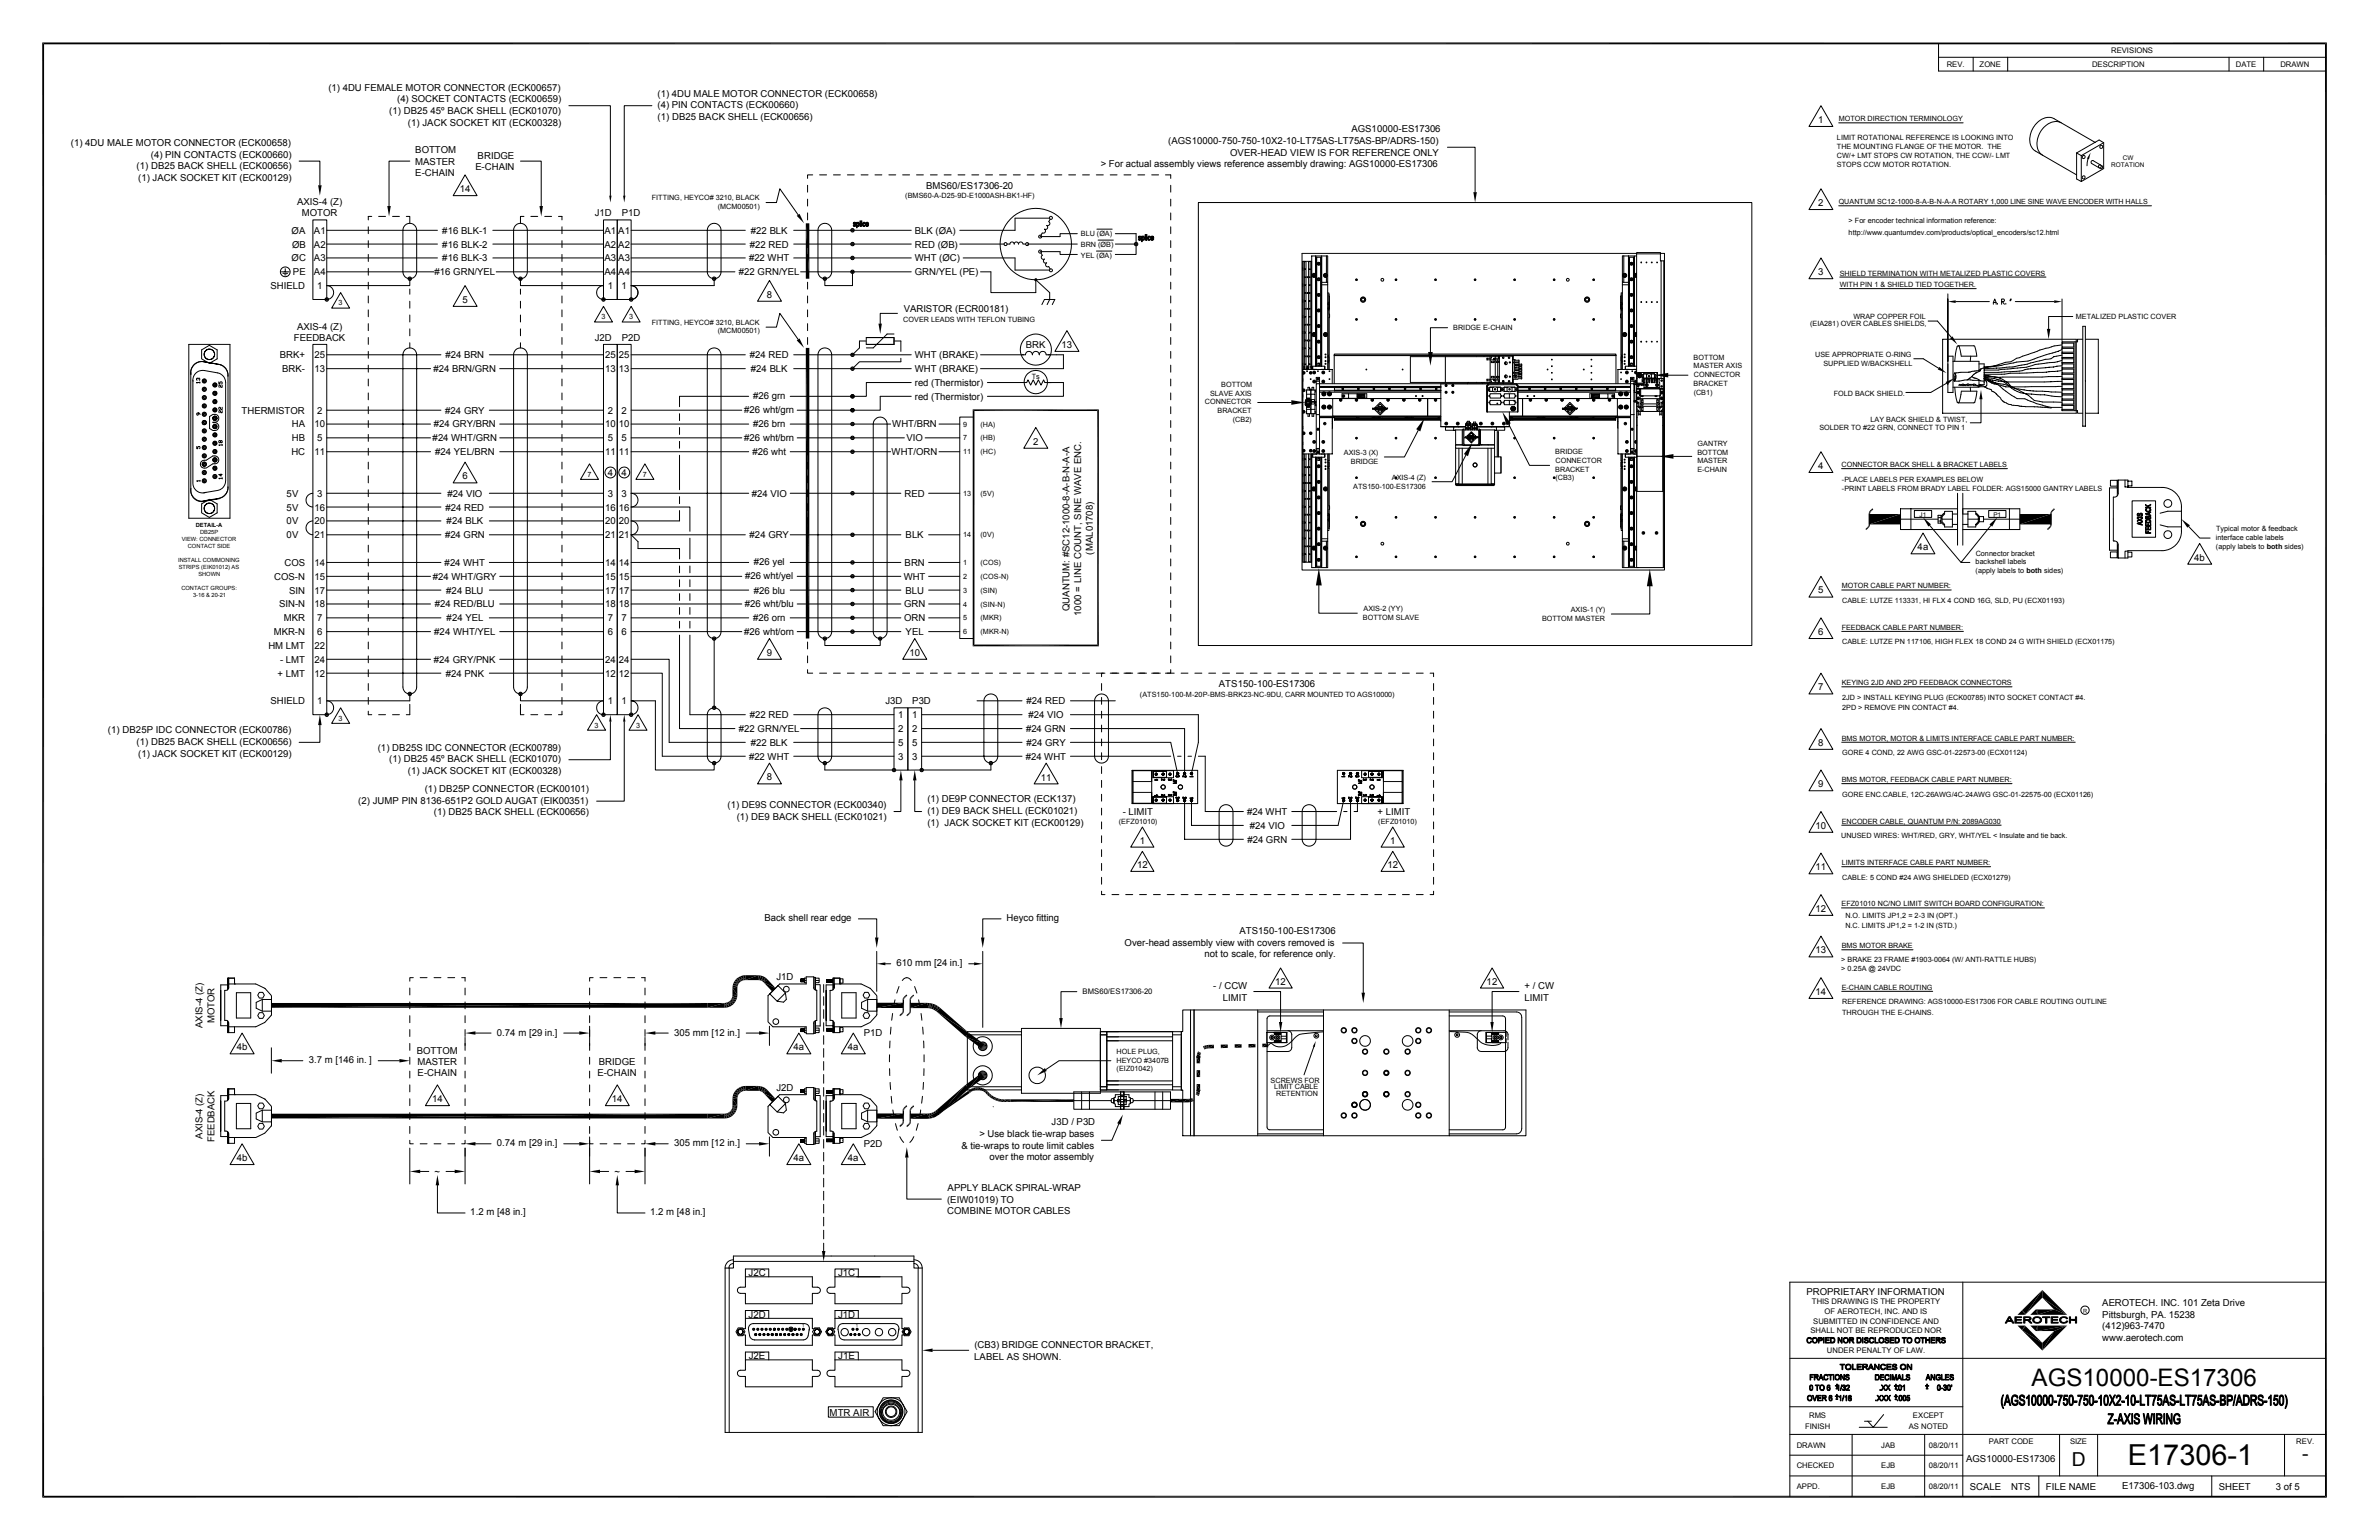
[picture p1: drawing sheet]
<svg xmlns="http://www.w3.org/2000/svg" width="864mm" height="559mm" viewBox="0 0 864 559" stroke-linecap="round" stroke-linejoin="round" font-family="sans-serif">
<defs><g id="words">
<text font-size="10.5" x="772.4" y="531.7">E17306-1</text>
<text font-size="8.8" x="737.4" y="502.9">AGS10000-ES17306</text>
<g font-size="7">
<text x="752.1" y="531.8">D</text>
<text x="835.7" y="529.7">-</text>
</g>
<g font-size="3.5">
<text x="119.2" y="32.9">(1) 4DU FEMALE MOTOR CONNECTOR (ECK00657)</text>
<text x="238.7" y="35.1">(1) 4DU MALE MOTOR CONNECTOR (ECK00658)</text>
<text x="141.3" y="41.4">(1) DB25 45º BACK SHELL (ECK01070)</text>
<text x="144.1" y="37.1">(4) SOCKET CONTACTS (ECK00659)</text>
<text x="238.7" y="39.2">(4) PIN CONTACTS (ECK00660)</text>
<text x="148" y="45.6">(1) JACK SOCKET KIT (ECK00328)</text>
<text x="238.7" y="43.5">(1) DB25 BACK SHELL (ECK00656)</text>
<text x="490.6" y="48">AGS10000-ES17306</text>
<text x="660.1" y="44.6">1</text>
<text x="25.7" y="53">(1) 4DU MALE MOTOR CONNECTOR (ECK00658)</text>
<text x="424.1" y="52.2">(AGS10000-750-750-10X2-10-LT75AS-LT75AS-BP/ADRS-150)</text>
<text x="54.8" y="57.2">(4) PIN CONTACTS (ECK00660)</text>
<text x="150.7" y="55.5">BOTTOM</text>
<text x="150.7" y="59.7">MASTER</text>
<text x="173.4" y="57.6">BRIDGE</text>
<text x="446.6" y="56.4">OVER-HEAD VIEW IS FOR REFERENCE ONLY</text>
<text x="49.5" y="61.5">(1) DB25 BACK SHELL (ECK00656)</text>
<text x="50.1" y="65.7">(1) JACK SOCKET KIT (ECK00129)</text>
<text x="150.7" y="63.9">E-CHAIN</text>
<text x="172.6" y="61.8">E-CHAIN</text>
<text x="399.6" y="60.7">&gt; For actual assembly views reference assembly drawing: AGS10000-ES17306</text>
<text x="166.9" y="69.8">14</text>
<text x="336.2" y="68.5">BMS60/ES17306-20</text>
<text x="107.8" y="74.4">AXIS-4 (Z)</text>
<text x="660.1" y="74.8">2</text>
<text x="109.6" y="78.5">MOTOR</text>
<text x="215.9" y="78.5">J1D</text>
<text x="225.7" y="78.5">P1D</text>
<text x="105.9" y="84.8">ØA</text>
<text x="106" y="89.8">ØB</text>
<text x="114" y="84.8">A1</text>
<text x="114" y="89.8">A2</text>
<text x="160.6" y="89.8">#16 BLK-2</text>
<text x="160.6" y="84.8">#16 BLK-1</text>
<text x="219.5" y="84.8">A1</text>
<text x="219.5" y="89.8">A2</text>
<text x="224.4" y="84.8">A1</text>
<text x="224.4" y="89.8">A2</text>
<text x="272.2" y="89.8">#22 RED</text>
<text x="272.6" y="84.8">#22 BLK</text>
<text x="332.1" y="84.8">BLK (ØA)</text>
<text x="332.1" y="89.8">RED (ØB)</text>
<text x="105.8" y="94.9">ØC</text>
<text x="114" y="94.8">A3</text>
<text x="160.6" y="94.9">#16 BLK-3</text>
<text x="219.5" y="94.8">A3</text>
<text x="224.4" y="94.8">A3</text>
<text x="271.9" y="94.9">#22 WHT</text>
<text x="332.1" y="94.9">WHT (ØC)</text>
<text x="106.3" y="99.9">PE</text>
<text x="114" y="99.9">A4</text>
<text x="157.7" y="99.9">#16 GRN/YEL</text>
<text x="219.5" y="99.9">A4</text>
<text x="224.4" y="99.9">A4</text>
<text x="268.2" y="99.9">#22 GRN/YEL</text>
<text x="332.1" y="99.9">GRN/YEL (PE)</text>
<text x="660.1" y="99.9">3</text>
<text x="98.2" y="104.9">SHIELD</text>
<text x="115.1" y="104.9">1</text>
<text x="220.6" y="104.9">1</text>
<text x="225.6" y="104.9">1</text>
<text x="167.9" y="109.9">5</text>
<text x="278.3" y="108">8</text>
<text x="328" y="113.2">VARISTOR (ECR00181)</text>
<text x="107.8" y="119.6">AXIS-4 (Z)</text>
<text x="106.6" y="123.7">FEEDBACK</text>
<text x="215.9" y="123.7">J2D</text>
<text x="225.7" y="123.7">P2D</text>
<text x="101.6" y="130">BRK+</text>
<text x="114.2" y="130">25</text>
<text x="161.7" y="130">#24 BRN</text>
<text x="219.6" y="130">25</text>
<text x="224.7" y="130">25</text>
<text x="272.2" y="130">#24 RED</text>
<text x="332.1" y="130">WHT (BRAKE)</text>
<text x="372.4" y="126.2">BRK</text>
<text x="385.4" y="126.2">13</text>
<text x="102.4" y="135">BRK-</text>
<text x="114.2" y="135">13</text>
<text x="157.4" y="135">#24 BRN/GRN</text>
<text x="219.6" y="135">13</text>
<text x="224.7" y="135">13</text>
<text x="272.6" y="135">#24 BLK</text>
<text x="332.1" y="135">WHT (BRAKE)</text>
<text x="332.1" y="140">red (Thermistor)</text>
<text x="270.2" y="149.7">#26 wht/grn</text>
<text x="273.4" y="144.7">#26 grn</text>
<text x="332.1" y="145.1">red (Thermistor)</text>
<text x="87.7" y="150.1">THERMISTOR</text>
<text x="106" y="155.1">HA</text>
<text x="114.2" y="155.1">10</text>
<text x="115.1" y="150.1">2</text>
<text x="157.4" y="155.1">#24 GRY/BRN</text>
<text x="161.6" y="150.1">#24 GRY</text>
<text x="219.6" y="155.1">10</text>
<text x="220.6" y="150.1">2</text>
<text x="224.7" y="155.1">10</text>
<text x="225.6" y="150.1">2</text>
<text x="273.4" y="155.1">#26 brn</text>
<text x="323.9" y="155.1">WHT/BRN</text>
<text x="106" y="160.1">HB</text>
<text x="115.1" y="160.1">5</text>
<text x="157.1" y="160.1">#24 WHT/GRN</text>
<text x="220.6" y="160.1">5</text>
<text x="225.6" y="160.1">5</text>
<text x="270.2" y="160.1">#26 wht/brn</text>
<text x="329.1" y="160.1">VIO</text>
<text x="375" y="161.4">2</text>
<text x="105.8" y="165.2">HC</text>
<text x="114.2" y="165.2">11</text>
<text x="157.9" y="165.2">#24 YEL/BRN</text>
<text x="219.6" y="165.2">11</text>
<text x="224.7" y="165.2">11</text>
<text x="273.2" y="165.2">#26 wht</text>
<text x="323.7" y="165.2">WHT/ORN</text>
<text x="167.9" y="173.9">6</text>
<text x="220.6" y="172.7">4</text>
<text x="225.6" y="172.7">4</text>
<text x="660.1" y="170.2">4</text>
<text x="104.1" y="180.2">5V</text>
<text x="104.1" y="185.3">5V</text>
<text x="114.2" y="185.3">16</text>
<text x="115.1" y="180.2">3</text>
<text x="161.7" y="185.3">#24 RED</text>
<text x="162.4" y="180.2">#24 VIO</text>
<text x="219.6" y="185.3">16</text>
<text x="220.6" y="180.2">3</text>
<text x="224.7" y="185.3">16</text>
<text x="225.6" y="180.2">3</text>
<text x="272.9" y="180.2">#24 VIO</text>
<text x="328.4" y="180.2">RED</text>
<text x="104.1" y="190.3">0V</text>
<text x="114.2" y="190.2">20</text>
<text x="162.1" y="190.3">#24 BLK</text>
<text x="219.6" y="190.2">20</text>
<text x="224.7" y="190.2">20</text>
<text x="104.1" y="195.3">0V</text>
<text x="114.2" y="195.3">21</text>
<text x="161.5" y="195.3">#24 GRN</text>
<text x="219.6" y="195.3">21</text>
<text x="224.7" y="195.3">21</text>
<text x="272.1" y="195.3">#24 GRY</text>
<text x="328.8" y="195.3">BLK</text>
<text x="396.7" y="201.2" transform="rotate(-90 396.7 201.2)">(MAL01708)</text>
<text x="696.1" y="199.7">4a</text>
<text x="796.5" y="203.5">4b</text>
<text x="103.3" y="205.4">COS</text>
<text x="114.2" y="205.4">14</text>
<text x="161.4" y="205.4">#24 WHT</text>
<text x="219.6" y="205.4">14</text>
<text x="224.7" y="205.4">14</text>
<text x="273.7" y="205">#26 yel</text>
<text x="328.4" y="205.4">BRN</text>
<text x="99.5" y="210.4">COS-N</text>
<text x="105" y="215.4">SIN</text>
<text x="114.2" y="210.4">15</text>
<text x="114.2" y="215.4">17</text>
<text x="157.1" y="210.4">#24 WHT/GRY</text>
<text x="162" y="215.4">#24 BLU</text>
<text x="219.6" y="210.4">15</text>
<text x="219.6" y="215.4">17</text>
<text x="224.7" y="210.4">15</text>
<text x="224.7" y="215.4">17</text>
<text x="270.5" y="210">#26 wht/yel</text>
<text x="273.6" y="215.4">#26 blu</text>
<text x="328.1" y="210.4">WHT</text>
<text x="328.7" y="215.4">BLU</text>
<text x="660.1" y="215.3">5</text>
<text x="101.3" y="220.4">SIN-N</text>
<text x="114.2" y="220.4">18</text>
<text x="157.8" y="220.4">#24 RED/BLU</text>
<text x="219.6" y="220.4">18</text>
<text x="224.7" y="220.4">18</text>
<text x="270.4" y="220.4">#26 wht/blu</text>
<text x="328.2" y="220.4">GRN</text>
<text x="388.3" y="221.7" transform="rotate(-90 388.3 221.7)">QUANTUM: #SC12-1000-8-A-B-N-A-A</text>
<text x="103" y="225.4">MKR</text>
<text x="115.1" y="225.4">7</text>
<text x="162.1" y="225.4">#24 YEL</text>
<text x="220.6" y="225.4">7</text>
<text x="225.6" y="225.4">7</text>
<text x="273.4" y="225.4">#26 orn</text>
<text x="328.2" y="225.4">ORN</text>
<text x="392.5" y="223.5" transform="rotate(-90 392.5 223.5)">1000 = LINE COUNT, SINE WAVE ENC.</text>
<text x="99.4" y="230.5">MKR-N</text>
<text x="115.1" y="230.4">6</text>
<text x="157.6" y="230.5">#24 WHT/YEL</text>
<text x="220.6" y="230.4">6</text>
<text x="225.6" y="230.4">6</text>
<text x="270.2" y="230.5">#26 wht/orn</text>
<text x="328.8" y="230.5">YEL</text>
<text x="660.1" y="230.4">6</text>
<text x="97.4" y="235.5">HM LMT</text>
<text x="114.2" y="235.5">22</text>
<text x="278.3" y="238">9</text>
<text x="330.1" y="238">10</text>
<text x="100.8" y="245.5">+ LMT</text>
<text x="101.7" y="240.5">- LMT</text>
<text x="114.2" y="240.5">24</text>
<text x="114.2" y="245.5">12</text>
<text x="157.5" y="240.5">#24 GRY/PNK</text>
<text x="161.8" y="245.5">#24 PNK</text>
<text x="219.6" y="240.5">24</text>
<text x="219.6" y="245.5">12</text>
<text x="224.7" y="240.5">24</text>
<text x="224.7" y="245.5">12</text>
<text x="442.5" y="249.3">ATS150-100-ES17306</text>
<text x="660.1" y="250.5">7</text>
<text x="98.2" y="255.6">SHIELD</text>
<text x="115.1" y="255.6">1</text>
<text x="220.6" y="255.6">1</text>
<text x="225.6" y="255.6">1</text>
<text x="321.4" y="255.6">J3D</text>
<text x="331.2" y="255.6">P3D</text>
<text x="372.7" y="255.6">#24 RED</text>
<text x="272.2" y="260.6">#22 RED</text>
<text x="326.1" y="260.6">1</text>
<text x="331.1" y="260.6">1</text>
<text x="373.3" y="260.6">#24 VIO</text>
<text x="39.2" y="266.1">(1) DB25P IDC CONNECTOR (ECK00786)</text>
<text x="268.2" y="265.6">#22 GRN/YEL</text>
<text x="326.1" y="265.6">2</text>
<text x="331.1" y="265.6">2</text>
<text x="372.4" y="265.6">#24 GRN</text>
<text x="49.5" y="270.3">(1) DB25 BACK SHELL (ECK00656)</text>
<text x="50.1" y="274.5">(1) JACK SOCKET KIT (ECK00129)</text>
<text x="137.1" y="272.3">(1) DB25S IDC CONNECTOR (ECK00789)</text>
<text x="271.9" y="275.7">#22 WHT</text>
<text x="272.6" y="270.6">#22 BLK</text>
<text x="326.1" y="270.6">5</text>
<text x="326.1" y="275.7">3</text>
<text x="331.1" y="270.6">5</text>
<text x="331.1" y="275.7">3</text>
<text x="372.4" y="275.7">#24 WHT</text>
<text x="372.6" y="270.6">#24 GRY</text>
<text x="660.1" y="270.6">8</text>
<text x="141.3" y="276.6">(1) DB25 45º BACK SHELL (ECK01070)</text>
<text x="148" y="280.8">(1) JACK SOCKET KIT (ECK00328)</text>
<text x="154.2" y="287.4">(1) DB25P CONNECTOR (ECK00101)</text>
<text x="278.3" y="283.2">8</text>
<text x="377.8" y="283.2">11</text>
<text x="660.1" y="285.7">9</text>
<text x="130" y="291.6">(2) JUMP PIN 8136-651P2 GOLD AUGAT (EIK00351)</text>
<text x="264.1" y="293.3">(1) DE9S CONNECTOR (ECK00340)</text>
<text x="336.6" y="291.2">(1) DE9P CONNECTOR (ECK137)</text>
<text x="157.5" y="295.9">(1) DB25 BACK SHELL (ECK00656)</text>
<text x="267.4" y="297.5">(1) DE9 BACK SHELL (ECK01021)</text>
<text x="336.6" y="295.4">(1) DE9 BACK SHELL (ECK01021)</text>
<text x="336.6" y="299.6">(1) JACK SOCKET KIT (ECK00129)</text>
<text x="407.6" y="295.7">- LIMIT</text>
<text x="452.7" y="295.7">#24 WHT</text>
<text x="500.1" y="295.7">+ LIMIT</text>
<text x="452.8" y="305.8">#24 GRN</text>
<text x="453.7" y="300.8">#24 VIO</text>
<text x="659.1" y="300.7">10</text>
<text x="413.7" y="306.3">1</text>
<text x="504.7" y="306.3">1</text>
<text x="412.7" y="315.1">12</text>
<text x="503.7" y="315.1">12</text>
<text x="659.1" y="315.8">11</text>
<text x="277.5" y="334.3">Back shell rear edge</text>
<text x="365.4" y="334.3">Heyco fitting</text>
<text x="659.1" y="330.9">12</text>
<text x="450" y="338.9">ATS150-100-ES17306</text>
<text x="408.3" y="343.1">Over-head assembly view with covers removed is</text>
<text x="437.3" y="347.3">not to scale, for reference only.</text>
<text x="659.1" y="345.9">13</text>
<text x="325.5" y="350.6">610 mm [24 in.]</text>
<text x="281.9" y="355.8">J1D</text>
<text x="440.4" y="358.9">- / CCW</text>
<text x="462.9" y="357.5">12</text>
<text x="539.7" y="357.5">12</text>
<text x="553.5" y="358.9">+ / CW</text>
<text x="443.9" y="363.1">LIMIT</text>
<text x="553.4" y="363.1">LIMIT</text>
<text x="659.1" y="361">14</text>
<text x="77.9" y="371.3" transform="rotate(-90 77.9 371.3)">MOTOR</text>
<text x="73.5" y="373.1" transform="rotate(-90 73.5 373.1)">AXIS-4 (Z)</text>
<text x="180.4" y="375.8">0.74 m [29 in.]</text>
<text x="244.7" y="375.8">305 mm [12 in.]</text>
<text x="313.6" y="375.9">P1D</text>
<text x="85.9" y="381.1">4b</text>
<text x="151.3" y="382.4">BOTTOM</text>
<text x="288" y="381.1">4a</text>
<text x="307.8" y="381.1">4a</text>
<text x="112.1" y="385.8">3.7 m [146 in. ]</text>
<text x="151.5" y="386.4">MASTER</text>
<text x="217.4" y="386.4">BRIDGE</text>
<text x="151.6" y="390.4">E-CHAIN</text>
<text x="216.9" y="390.4">E-CHAIN</text>
<text x="281.9" y="395.9">J2D</text>
<text x="156.8" y="400">14</text>
<text x="222.1" y="400">14</text>
<text x="73.5" y="413.3" transform="rotate(-90 73.5 413.3)">AXIS-4 (Z)</text>
<text x="355.5" y="412.6">&gt; Use black tie-wrap bases</text>
<text x="381.8" y="408.4">J3D / P3D</text>
<text x="77.9" y="414.4" transform="rotate(-90 77.9 414.4)">FEEDBACK</text>
<text x="180.4" y="415.9">0.74 m [29 in.]</text>
<text x="244.7" y="415.9">305 mm [12 in.]</text>
<text x="313.6" y="416.1">P2D</text>
<text x="349" y="416.8">&amp; tie-wraps to route limit cables</text>
<text x="85.9" y="421.3">4b</text>
<text x="288" y="421.3">4a</text>
<text x="307.8" y="421.3">4a</text>
<text x="359.2" y="421">over the motor assembly</text>
<text x="157.8" y="426.3">~</text>
<text x="223.1" y="426.3">~</text>
<text x="343.8" y="436.4">(EIW01019) TO</text>
<text x="344" y="432.1">APPLY BLACK SPIRAL-WRAP</text>
<text x="170.7" y="441">1.2 m [48 in.]</text>
<text x="236" y="441">1.2 m [48 in.]</text>
<text x="343.8" y="440.6">COMBINE MOTOR CABLES</text>
<text x="271.7" y="463.1">J2C</text>
<text x="304.2" y="463.1">J1C</text>
<text x="655.8" y="469.8">PROPRIETARY INFORMATION</text>
<text x="271.7" y="478.2">J2D</text>
<text x="304.2" y="478.2">J1D</text>
<text x="763.1" y="474">AEROTECH. INC. 101 Zeta Drive</text>
<text x="763.1" y="478.2">Pittsburgh, PA. 15238</text>
<text x="763.1" y="482.4">(412)963-7470</text>
<text x="353.7" y="489.1">(CB3) BRIDGE CONNECTOR BRACKET,</text>
<text x="763.1" y="486.6">www.aerotech.com</text>
<text x="271.8" y="493.3">J2E</text>
<text x="304.3" y="493.3">J1E</text>
<text x="353.7" y="493.3">LABEL AS SHOWN.</text>
<text x="301.2" y="513.7">MTR AIR</text>
<text x="713.7" y="530.6">AGS10000-ES17306</text>
<text x="715.1" y="540.6">SCALE</text>
<text x="730.1" y="540.5">NTS</text>
<text x="742.7" y="540.6">FILE NAME</text>
<text x="770.3" y="540.1">E17306-103.dwg</text>
<text x="805.4" y="540.6">SHEET</text>
<text x="826.1" y="540.6">3 of 5</text>
</g>
<g font-size="2.8">
<text x="766.4" y="19.3">REVISIONS</text>
<text x="706.7" y="24.3">REV.</text>
<text x="718.6" y="24.3">ZONE</text>
<text x="759.4" y="24.3">DESCRIPTION</text>
<text x="811.7" y="24.3">DATE</text>
<text x="827.8" y="24.3">DRAWN</text>
<text x="392.9" y="360.8">BMS60/ES17306-20</text>
<text x="657.7" y="473.3">THIS DRAWING IS THE PROPERTY</text>
<text x="662.3" y="476.8">OF AEROTECH, INC. AND IS</text>
<text x="657.2" y="483.8">SHALL NOT BE REPRODUCED NOR</text>
<text x="658.2" y="480.3">SUBMITTED IN CONFIDENCE AND</text>
<text x="663.2" y="490.9">UNDER PENALTY OF LAW.</text>
<text x="656.7" y="514.5">RMS</text>
<text x="694.4" y="514.5">EXCEPT</text>
<text x="655.2" y="518.5">FINISH</text>
<text x="692.9" y="518.5">AS NOTED</text>
<text x="652.2" y="525.3">DRAWN</text>
<text x="682.9" y="525.3">JAB</text>
<text x="700.2" y="525.3">08/20/11</text>
<text x="721.9" y="524">PART CODE</text>
<text x="751.5" y="524">SIZE</text>
<text x="833.6" y="524">REV.</text>
<text x="652.2" y="532.8">CHECKED</text>
<text x="682.9" y="532.8">EJB</text>
<text x="700.2" y="532.8">08/20/11</text>
<text x="652.2" y="540.3">APPD.</text>
<text x="682.9" y="540.3">EJB</text>
<text x="700.2" y="540.3">08/20/11</text>
</g>
<g font-size="2.6">
<text x="667.5" y="44">MOTOR DIRECTION TERMINOLOGY</text>
<text x="666.8" y="50.8">LIMIT ROTATIONAL REFERENCE IS LOOKING INTO</text>
<text x="666.8" y="57.4">CW/+ LMT STOPS CW ROTATION, THE CCW/- LMT</text>
<text x="666.8" y="54.1">THE MOUNTING FLANGE OF THE MOTOR. THE</text>
<text x="666.8" y="60.7">STOPS CCW MOTOR ROTATION.</text>
<text x="328.6" y="71.9">(BMS60-A-D25-9D-E1000ASH-BK1-HF)</text>
<text x="236.6" y="72.6">FITTING, HEYCO# 3210, BLACK</text>
<text x="260.6" y="75.8">(MCM00501)</text>
<text x="667.5" y="74.1">QUANTUM SC12-1000-8-A-B-N-A-A ROTARY 1,000 LINE SINE WAVE ENCODER WITH HALLS</text>
<text x="671.1" y="81">&gt; For encoder technical information reference:</text>
<text x="392.3" y="89.5">BRN (ØB)</text>
<text x="392.3" y="85.6">BLU (ØA)</text>
<text x="671.1" y="85.1">http://www.quantumdev.com/products/optical_encoders/sc12.html</text>
<text x="392.3" y="93.5">YEL (ØA)</text>
<text x="667.9" y="100">SHIELD TERMINATION WITH METALIZED PLASTIC COVERS</text>
<text x="667.9" y="104.2">WITH PIN 1 &amp; SHIELD TIED TOGETHER.</text>
<text x="122.9" y="110.8">3</text>
<text x="218.4" y="115.9">3</text>
<text x="228.4" y="115.9">3</text>
<text x="236.6" y="117.8">FITTING, HEYCO# 3210, BLACK</text>
<text x="327.9" y="116.8">COVER LEADS WITH TEFLON TUBING</text>
<text x="527.6" y="119.8">BRIDGE E-CHAIN</text>
<text x="657.1" y="118.4">(EIA281) OVER CABLES SHIELDS,</text>
<text x="672.8" y="115.6">WRAP COPPER FOIL</text>
<text x="753.6" y="115.9">METALIZED PLASTIC COVER</text>
<text x="260.6" y="121">(MCM00501)</text>
<text x="614.8" y="130.5">BOTTOM</text>
<text x="659" y="129.6">USE APPROPRIATE O-RING</text>
<text x="374.6" y="137.5">Ts</text>
<text x="614.8" y="133.6">MASTER AXIS</text>
<text x="614.8" y="136.8">CONNECTOR</text>
<text x="661.9" y="132.7">SUPPLIED W/BACKSHELL</text>
<text x="439.3" y="143.6">SLAVE AXIS</text>
<text x="443.3" y="140.4">BOTTOM</text>
<text x="614.8" y="140">BRACKET</text>
<text x="614.8" y="143.2">(CB1)</text>
<text x="665.7" y="143.5">FOLD BACK SHIELD.</text>
<text x="437.4" y="146.7">CONNECTOR</text>
<text x="442" y="149.9">BRACKET</text>
<text x="349.6" y="154.8">9</text>
<text x="355.9" y="154.8">(HA)</text>
<text x="447.5" y="153.1">(CB2)</text>
<text x="660.4" y="156">SOLDER TO #22 GRN, CONNECT TO PIN 1</text>
<text x="679" y="153.2">LAY BACK SHIELD &amp; TWIST,</text>
<text x="349.6" y="159.8">7</text>
<text x="355.9" y="159.8">(HB)</text>
<text x="616.2" y="161.8">GANTRY</text>
<text x="349.6" y="164.8">11</text>
<text x="355.9" y="164.8">(HC)</text>
<text x="487.8" y="165.1">AXIS-3 (X)</text>
<text x="564.6" y="164.8">BRIDGE</text>
<text x="564.6" y="168">CONNECTOR</text>
<text x="616.2" y="165">BOTTOM</text>
<text x="213.3" y="173">7</text>
<text x="233.3" y="173">7</text>
<text x="490.3" y="168.3">BRIDGE</text>
<text x="564.6" y="171.2">BRACKET</text>
<text x="616.2" y="168.1">MASTER</text>
<text x="616.2" y="171.3">E-CHAIN</text>
<text x="668.5" y="169.5">CONNECTOR BACK SHELL &amp; BRACKET LABELS</text>
<text x="349.6" y="179.9">13</text>
<text x="355.9" y="179.9">(5V)</text>
<text x="491.2" y="177.3">ATS150-100-ES17306</text>
<text x="505.2" y="174.2">AXIS-4 (Z)</text>
<text x="564.6" y="174.3">(CB3)</text>
<text x="668.7" y="174.8">-PLACE LABELS PER EXAMPLES BELOW</text>
<text x="668.7" y="178.2">-PRINT LABELS FROM BRADY LABEL FOLDER: AGS15000 GANTRY LABELS</text>
<text x="349.6" y="195">14</text>
<text x="355.9" y="195">(0V)</text>
<text x="804.4" y="195.9">interface cable labels</text>
<text x="804.5" y="192.7">Typical motor &amp; feedback</text>
<text x="717.2" y="201.6">Connector bracket</text>
<text x="804.4" y="199.1">(apply labels to both sides)</text>
<text x="349.6" y="205">1</text>
<text x="355.9" y="205">(COS)</text>
<text x="717.2" y="204.8">backshell labels</text>
<text x="717.2" y="207.9">(apply labels to both sides)</text>
<text x="349.6" y="210.1">2</text>
<text x="349.6" y="215.1">3</text>
<text x="355.9" y="210.1">(COS-N)</text>
<text x="355.9" y="215.1">(SIN)</text>
<text x="668.6" y="213.5">MOTOR CABLE PART NUMBER:</text>
<text x="349.6" y="220.1">4</text>
<text x="355.9" y="220.1">(SIN-N)</text>
<text x="495" y="221.8">AXIS-2 (YY)</text>
<text x="668.7" y="218.8">CABLE: LUTZE 113331, HI FLX 4 COND 16G, SLD, PU (ECX01193)</text>
<text x="349.6" y="225.1">5</text>
<text x="355.9" y="225.1">(MKR)</text>
<text x="494.8" y="225">BOTTOM SLAVE</text>
<text x="559.8" y="225.3">BOTTOM MASTER</text>
<text x="570.2" y="222.1">AXIS-1 (Y)</text>
<text x="349.6" y="230.1">6</text>
<text x="355.9" y="230.1">(MKR-N)</text>
<text x="668.6" y="228.6">FEEDBACK CABLE PART NUMBER:</text>
<text x="668.7" y="233.8">CABLE: LUTZE PN 117106, HIGH FLEX 18 COND 24 G WITH SHIELD (ECX01175)</text>
<text x="668.6" y="248.7">KEYING 2JD AND 2PD FEEDBACK CONNECTORS</text>
<text x="413.8" y="252.7">(ATS150-100-M-20P-BMS-BRK23-NC-9DU, CARR MOUNTED TO AGS10000)</text>
<text x="668.7" y="253.9">2JD &gt; INSTALL KEYING PLUG (ECK00785) INTO SOCKET CONTACT #4.</text>
<text x="668.7" y="257.7">2PD &gt; REMOVE PIN CONTACT #4.</text>
<text x="122.9" y="261.5">3</text>
<text x="215.8" y="264">3</text>
<text x="230.9" y="264">3</text>
<text x="668.6" y="268.7">BMS MOTOR, MOTOR &amp; LIMITS INTERFACE CABLE PART NUMBER:</text>
<text x="668.7" y="274">GORE 4 COND, 22 AWG GSC-01-22573-00 (ECX01124)</text>
<text x="668.6" y="283.8">BMS MOTOR, FEEDBACK CABLE PART NUMBER:</text>
<text x="668.7" y="289.1">GORE ENC.CABLE, 12C-26AWG/4C-24AWG GSC-01-22575-00 (ECX01126)</text>
<text x="406.1" y="299.1">(EFZ01010)</text>
<text x="500.3" y="299.1">(EFZ01010)</text>
<text x="668.6" y="298.9">ENCODER CABLE, QUANTUM P/N: 2089AG030</text>
<text x="668.4" y="304">UNUSED WIRES: WHT/RED, GRY, WHT/YEL &lt; Insulate and tie back.</text>
<text x="668.6" y="313.9">LIMITS INTERFACE CABLE PART NUMBER:</text>
<text x="668.7" y="319.2">CABLE: 5 COND #24 AWG SHIELDED (ECX01279)</text>
<text x="668.5" y="328.9">EFZ01010 NC/NO LIMIT SWITCH BOARD CONFIGURATION:</text>
<text x="669.9" y="333.1">N.O. LIMITS JP1,2 = 2-3 IN (OPT.)</text>
<text x="669.9" y="336.8">N.C. LIMITS JP1,2 = 1-2 IN (STD.)</text>
<text x="668.6" y="344.1">BMS MOTOR BRAKE</text>
<text x="668.4" y="349.1">&gt; BRAKE 23 FRAME #1903-0064 (W/ ANTI-RATTLE HUBS)</text>
<text x="668.4" y="352.3">&gt; 0.25A @ 24VDC</text>
<text x="668.6" y="359.2">E-CHAIN CABLE ROUTING</text>
<text x="668.7" y="364.4">REFERENCE DRAWING: AGS10000-ES17306 FOR CABLE ROUTING OUTLINE</text>
<text x="668.7" y="368.5">THROUGH THE E-CHAINS.</text>
<text x="405.3" y="382.4">HOLE PLUG,</text>
<text x="405.3" y="385.6">HEYCO #3407B</text>
<text x="405.3" y="388.7">(EIZ01042)</text>
<text x="461.2" y="393">SCREWS FOR</text>
<text x="462.6" y="395.3">LIMIT CABLE</text>
<text x="463.3" y="397.6">RETENTION</text>
</g>
<g font-size="2.3">
<text x="770.6" y="58">CW</text>
<text x="766.4" y="60.7">ROTATION</text>
<text x="696.8" y="187.5">J1</text>
<text x="723.6" y="187.5">P1</text>
</g>
<g font-size="2.1">
<text x="71" y="191.3">DETAIL-A</text>
<text x="66" y="196.4">VIEW: CONNECTOR</text>
<text x="72.6" y="193.8">DB25P</text>
<text x="64.6" y="204">INSTALL COMMONING</text>
<text x="68.2" y="198.9">CONTACT SIDE</text>
<text x="64.9" y="206.5">STRIPS (EIK01012) AS</text>
<text x="72" y="209">SHOWN</text>
<text x="65.8" y="214.1">CONTACT GROUPS:</text>
<text x="70.1" y="216.6">3-16 &amp; 20-21</text>
<text x="756.2" y="476.3">R</text>
</g>
<g font-size="1.5">
<text x="291.2" y="481.7">1</text>
<text x="310.7" y="481.7">1</text>
</g>
</g></defs>
<g fill="none" stroke="#000" stroke-width=".36">
<path d="M703.7 15.7v10.1h140.6M206.5 38.4h15.1v32.6M236.6 38.4h-10v32.6M661 38.4l4.4 7.5h-8.7zM703.7 20.8h140.6M716.3 20.8v5M728.8 20.8v5M809.2 20.8v5M821.7 20.8v5M108.6 58.5h7.5v8.7M148.8 58.5h-7.6v16.3M188.9 58.5h7.6v16.3"/>
<path d="M525.4 53.4h10.1v16.3M667.5 44.6h45.1M748.3 44.6a6.2 6.2 0 0 0-7.8 3.6 6.1 6.1 0 0 0 1 8.1M753.8 55.5l8.2-4.7 1.7 1v9.4l-8.2 4.7v-9.4M753.8 55.5v9.4l1.7 1M757.9 57.7l-.3 2.5M760.5 51.6l-14.8-8.5a6.4 6.4 0 0 0-8.1 4.1 5.8 5.8 0 0 0 1.3 7.6l14.9 8.7M762.6 59.9l-2.8-1.6-.6 .2 .1 .9 2.7 1.5M763.7 51.8l-8.2 4.7-1.7-1M113.6 79.8h5v28.9h-5zM135 78.5h-1.3v1.3M137.5 78.5h2.5"/>
<path d="M142.5 78.5h2.5M147.5 78.5h1.3v2.5M168.8 63.5l4.4 7.5h-8.7zM190.2 78.5h-1.3v2.5M192.7 78.5h2.5M197.7 78.5h2.5M202.7 78.5h1.3v1.3M219.1 79.8h5v28.9h-5zM224.1 79.8h5v28.9h-5zM278.1 73.5h3.8l1.2-5 6.6 9.4M293.2 67.2v2.5M293.2 72.3v2.5"/>
<path d="M293.2 77.3v2.5M295 63.5h-1.8v1.2M297.5 63.5h2.6M302.6 63.5h2.5M307.6 63.5h2.5M312.6 63.5h2.5M317.6 63.5h2.5M322.7 63.5h2.5M327.7 63.5h2.5M332.7 63.5h2.5M337.7 63.5h2.5M342.7 63.5h2.6"/>
<path d="M347.8 63.5h2.5M352.8 63.5h2.5M357.8 63.5h2.5M362.8 63.5h2.5M367.8 63.5h2.6M372.9 63.5h2.5M377.9 63.5h2.5M381 79.2h-12.5v4.4h-20.1M381.2 79.5l-.5 .9a.78 .78 0 0 1 .3 1.1 .78 .78 0 0 1-1.1 .3 .79 .79 0 0 1 .3 1.1 .79 .79 0 0 1-1.1 .2 .78 .78 0 0 1 .3 1.1 .78 .78 0 0 1-1 .3l-.5 .9M382.9 63.5h2.5M387.9 63.5h2.5M393 63.5h2.5"/>
<path d="M398 63.5h2.5M403 63.5h2.5M408 63.5h2.5M413 63.5h2.5M418.1 63.5h2.5M423.1 63.5h1.9v1.2M425 67.2v2.5M425 72.3v2.5M425 77.3v2.5M435 73.5h200.9v160.7h-200.9zM661 68.5l4.4 7.5h-8.7zM667.5 74.7h113.5"/>
<path d="M762.8 60.1l.3 .1a.56 .56 0 0 1 0 .8 .56 .56 0 0 1-.8 0M102.2 98.6h2.8M102.7 99.2h1.7M103.3 99.7h.5M103.5 97.5v1.1M118.6 83.6h40.2M118.6 88.6h40.2M118.6 93.6h40.2M118.6 98.6h39M133.7 82.3v2.5M133.7 87.3v2.5M133.7 92.3v2.6"/>
<path d="M133.7 97.4v2.5M147 81.8a2.49 2.49 0 0 1 2.7-.6 2.49 2.49 0 0 1 1.6 2.4v15a2.5 2.5 0 0 1-2.5 2.5 2.5 2.5 0 0 1-2.5-2.5v-15zM178.9 83.6h40.2M178.9 88.6h40.2M178.9 93.6h40.2M180.1 98.6h39M187.2 81.8a2.49 2.49 0 0 1 2.7-.6 2.49 2.49 0 0 1 1.5 2.4v15a2.5 2.5 0 0 1-2.5 2.5 2.5 2.5 0 0 1-2.5-2.5v-15zM204 82.3v2.5M204 87.3v2.5M204 92.3v2.6M204 97.4v2.5M229.1 83.6h41.5"/>
<path d="M229.1 88.6h41.5M229.1 93.6h41.5M229.1 98.6h37.7M257.5 81.8a2.49 2.49 0 0 1 2.7-.6 2.49 2.49 0 0 1 1.5 2.4v15a2.5 2.5 0 0 1-2.5 2.5 2.5 2.5 0 0 1-2.4-2.5v-15zM288.1 83.6h42.7M288.1 88.6h42.7M288.1 93.6h42.7M290.6 98.6h40.2M293.2 82.3v2.5M293.2 87.3v2.5M293.2 92.3v2.6M293.2 97.4v2.5"/>
<path d="M297.6 81.8a2.49 2.49 0 0 1 2.8-.6 2.49 2.49 0 0 1 1.5 2.4v15a2.5 2.5 0 0 1-2.5 2.5 2.5 2.5 0 0 1-2.5-2.5v-15zM309.5 98.6v5h-10.1v-2.5M309.8 81.7l.4 .3h-.4zM309.8 80.8l.4 .1-.2 .3 .6 .2a.47 .47 0 0 1 0 .6 .47 .47 0 0 1-.6 .1l.5-.4-.6-.3zM309.8 80.8a.34 .34 0 0 1 .5-.2 .34 .34 0 0 1 .2 .5zM310.9 80.7l.4 .2-.2 .6 .3 .5h-.3v.7h-.2zM311.1 80.8h.3zM311.2 80.7h.5l.3 .5-.1 .6-.4 .4-.4-.2 .6-.2v-.6zM312.2 80.1h.2v2h-.2zM312.7 80.7h.2v1.4h-.2zM312.7 80.1l.2 .3zM313.3 82l.9-.4-.5 .6z"/>
<path d="M313.3 80.8h.7l-.6 .3v.6l.2 .3-.5-.3zM313.6 80.9l.4-.1 .1 .3zM314.4 80.9h.4l-.3 .4h.8l-.8 .1 .3 .6-.5-.2zM314.4 82h.5l.2-.3a.35 .35 0 0 1-.1 .4 .35 .35 0 0 1-.5 0zM314.5 80.7h.6l.2 .6h-.8h.6l-.1-.4zM348.4 88.6h16.1M349.6 93.6h18.9v4.4h12.5M355.9 98.6h3.8v7.6h16.3v-4.7l5 4.7v2.5l-.9 1.8M365.6 88.6h1a.78 .78 0 0 1 .8-.8 .78 .78 0 0 1 .8 .8 .78 .78 0 0 1 .8-.8 .78 .78 0 0 1 .7 .8 .78 .78 0 0 1 .8-.8 .78 .78 0 0 1 .8 .8h1M372.9 88.6h18.2M377.6 91.3h7.2v1h6.3M377.9 91.8l.5 .9a.78 .78 0 0 0-.3 1 .78 .78 0 0 0 1 .3 .79 .79 0 0 0-.2 1.1 .79 .79 0 0 0 1 .3 .78 .78 0 0 0-.3 1 .78 .78 0 0 0 1.1 .3l.5 .9"/>
<path d="M391.1 84.8h-6.3v1.1h-7.2M398 91.1h5.6M398.2 83.1h5.5M398.6 87.1h5.6M404.9 84.8h7.5v7.5h-7.5M404.9 88.6h7.5M413.2 86.7l.5 .3h-.4zM413.3 85.9h.4a.35 .35 0 0 0-.1 .4 .35 .35 0 0 0 .5 .1v.7h-.7l.5-.1 .1-.3-.7-.3zM413.4 85.7h.5l.2 .4zM414.4 85.7l.4 .2-.2 .7 .3 .4h-.3v.7zM414.7 85.9h.3zM414.8 85.7l.5 .1 .1 .8a.46 .46 0 0 1-.2 .5 .46 .46 0 0 1-.6-.1l.6-.4v-.5l-.5-.2z"/>
<path d="M415.7 85.1h.2v2.1h-.2zM415.8 85.1v2.1M416.2 85.7h.2v1.5h-.2zM416.2 85.1l.2 .3zM416.8 87l.8-.3-.3 .5zM416.8 85.9h.7l-.6 .2v.7l.3 .2-.6-.2zM417.2 85.9h.3l.1 .2zM417.9 87l.9-.3-.3 .5zM417.9 85.9h.4l-.3 .4h.8v.2h-.8l.3 .5-.6-.3zM417.9 85.8l.6-.1 .3 .6h-.8l.6-.2zM425 82.3v2.5M425 87.3v2.5"/>
<path d="M425 92.3v2.6M425 97.4v2.5M472.9 97.3h.1M472.9 98.1h.1M473 94.8l.5 .1M473.5 94.9h.6v2.7h-.6zM473.5 97.8h.6v2.7h-.6M473.5 97.6v5.9M473.5 94.8h2.1M475 97.8h.6v2.7h-.6zM475.6 94.9h-.6v2.7h.6M475.6 94.9v2.9"/>
<path d="M476.1 94.8l.1 39.3M476.1 94.8l-.5 .1M476.1 94.8v39.3M476.2 94.8v-1.9h5.8v9.5h-.5M476.8 99.8h.4v.3h-.4zM477.6 92.9v40v-11.1a.74 .74 0 0 1-1.1 .2 .74 .74 0 0 1 0-1.1 .74 .74 0 0 1 1.1 .1v-20.7a.74 .74 0 0 1-1.1 .2 .74 .74 0 0 1 0-1.1 .74 .74 0 0 1 1.1 .1M477.6 93.3h2.2M477.7 93.3v39.6M478 93.3v39.6M478.5 95.5h.5v.3h-.5zM479.4 93.3v39.6M479.7 93.3v39.6"/>
<path d="M479.8 92.9v40M480.9 99.8h.5v.3h-.5zM481.5 92.9v6.4a.73 .73 0 0 0-1.1 .6 .73 .73 0 0 0 1.1 .7v1.8M481.5 99.3l.4 .6-.4 .7M589.4 92.9v6.4l-.4 .6 .4 .7v1.8M589.4 99.3a.73 .73 0 0 1 1.1 .6 .73 .73 0 0 1-1.1 .7M589.5 99.8h.5v.3h-.5zM591.1 92.9v.4M591.2 93.3v39.6M591.5 93.3v39.6M592 95.5h.5v.3h-.5zM593 93.3v39.6"/>
<path d="M593.2 93.3h-2.1v39.6M593.2 93.3v39.6l.1-39.6M593.3 93.3v39.6v-11.1l.8 .3M593.3 92.9h-4.4v9.5h.5M594.1 92.1v-.4h8.6v3h1.3l-.2 111.3M594.1 92.1l-.1 47.1-.7 .1-.2 .3M594.1 99.5l-.6 .3 .1 .5 .5 .1M594.1 99.7l-.4 .1v.3h.4M594.1 92.9h-.8v6.6l.8-.3M594.1 99.4h-.3a.59 .59 0 0 0-.4 .7 .59 .59 0 0 0 .7 .4M594.1 91.9h-121.4v114.9h131.5v-114.9h-1.5M594.1 92.1h8.6"/>
<path d="M595.7 95.1l.2 .2zM595.9 95.1v.2M597.6 95.1l.2 .2zM599.5 95.1l.2 .2zM601.4 95.1l.2 .2zM603 94.7v42.6M661 93.6l4.4 7.5h-8.7zM123.7 106.2l3.2 5.6h-6.5zM133.7 102.4v2.5M133.7 107.4v2.5M133.7 112.4v2.5M133.7 117.4v2.6"/>
<path d="M148.8 101.1v2.5h-30.2a2.52 2.52 0 0 1 2.5 2.6 2.52 2.52 0 0 1-2.5 2.5M148.8 104.9v1.9M148.8 109.3v2.5M148.8 114.3v2.5M148.8 119.3v2.5M168.8 103.6l4.4 7.6h-8.7zM188.9 101.1v2.5h30.2a2.52 2.52 0 0 0-2.5 2.6 2.52 2.52 0 0 0 2.5 2.5M188.9 104.9v1.9M188.9 109.3v2.5M188.9 114.3v2.5M188.9 119.3v2.5M204 102.4v2.5"/>
<path d="M204 107.4v2.5M204 112.4v2.5M204 117.4v2.6M219.1 111.2l3.2 5.6h-6.5zM229.1 111.2l3.3 5.6h-6.6zM259.2 101.1v2.5h-30.1a2.52 2.52 0 0 1 2.5 2.6 2.52 2.52 0 0 1-2.5 2.5M278.1 118.7h3.8l1.2-5 6.6 9.4M279.3 101.8l4.4 7.5h-8.7zM293.2 102.4v2.5M293.2 107.4v2.5M293.2 112.4v2.5M293.2 117.4v2.6"/>
<path d="M325.8 113.7h-6.3v3.7M378.2 110.5l.9-1.8h3.8l-.9 1.8M387.3 120l4.4 7.5h-8.8zM425 102.4v2.5M425 107.4v2.5M425 112.4v2.5M425 117.4v2.6M472.9 103h.1M472.9 103.8h.1M472.9 114.6h.1M472.9 115.3h.1M472.9 108.8h.1"/>
<path d="M472.9 109.6h.1M473.5 103.5h.6v2.7h-.6zM473.5 115h.6v2.7h-.6zM473.5 117.9h.6v2.7h-.6zM473.5 100.7h.6v2.6h-.6M473.5 106.4h.6v2.7h-.6zM473.5 109.3h.6v2.7h-.6zM473.5 112.1h.6v2.8h-.6zM473.5 106.2v.2M473.5 109.1v.2M473.5 112v.1M473.5 114.9v.1"/>
<path d="M473.5 117.7v.2M474.4 100.4h.3v.3h-.3zM474.4 106.2h.3v.3h-.3zM475 103.5h.6v2.7h-.6zM475 106.4h.6v2.7h-.6zM475 109.3h.6v2.7h-.6zM475 100.7h.6v2.6h-.6zM475 112.1h.6v2.8h-.6zM475 115h.6v2.7h-.6zM475 117.9h.6v2.7h-.6zM475.6 100.5v.2M475.6 103.3v.2"/>
<path d="M475.6 106.2v.2M475.6 109.1v.2M475.6 112v.1M475.6 114.9v.1M475.6 117.7v.2M478.5 112.5l.2-.1 .3 .4-.3 .1zM478.5 118.2h.5v.2h-.5zM478.5 106.8h.5v.3h-.5zM478.5 101.2l.2-.1 .3 .4-.3 .1zM479.8 103.3h2.2M479.8 102.4h1.7M482 106.3h.4v3.4"/>
<path d="M482 102.4v31.7M482 110.4h.2M482 111.8h.5M482.1 111.8v.7h.4v-.7M482.2 111.8h.1M482.4 110.4v1.4M482.4 107.5l.1 4.7M482.4 115.3l.2-.1v-1.2v1.3M482.4 106.9v2.8M482.4 112.5v16.4M482.4 114h.2M482.5 109.7v.7h-.3"/>
<path d="M482.5 109.7h-.4v.7M492.2 115.7h.4v.4h-.4zM492.2 101.3h.4v.4h-.4zM492.3 101.3h.3v.4h-.3zM492.3 115.7h.3v.4h-.3zM494.3 108.4l.5-.3 .5 .3v.6l-.5 .3-.5-.3zM506.6 115.7h.4v.4h-.4zM506.6 101.3h.4v.4h-.4zM506.6 101.3h.3v.4h-.3zM506.6 115.7h.3v.4h-.3zM520.9 115.7h.4v.4h-.4zM520.9 101.3h.4v.4h-.4z"/>
<path d="M521 101.3h.3v.4h-.3zM521 115.7h.3v.4h-.3zM525.5 118.9h-6.2v8.8M535.3 115.7h.4v.4h-.4zM535.3 101.3h.4v.4h-.4zM535.3 101.3h.3v.4h-.3zM535.3 115.7h.3v.4h-.3zM549.6 115.7h.4v.4h-.4zM549.6 101.3h.4v.4h-.4zM549.7 101.3h.3v.4h-.3zM564 115.7h.4v.4h-.4zM564 101.3h.4v.4h-.4z"/>
<path d="M564 101.3h.3v.4h-.3zM575.6 108.4l.5-.3 .6 .3v.6l-.6 .3-.5-.3zM578.3 115.7h.4v.4h-.4zM578.3 101.3h.4v.4h-.4zM578.4 101.3h.3v.4h-.3zM578.4 115.7h.3v.4h-.3zM588.4 114v1.3zM588.4 115.3h.1M588.4 114h.1M588.5 111.8h.3v.7h-.3zM588.5 109.7v.7h.3M588.5 109.7h.3v.7"/>
<path d="M588.5 107.5v4.7M588.5 110.4v1.4M588.5 112.5v1.5M588.5 115.3v13.6M588.5 107v2.7M588.5 112.5v16.4M588.8 110.4h.1M588.8 111.8h.1M588.9 103.3h2.2M588.9 102.4v31.7M588.9 106.3h-.4v3.4M589.4 102.4h1.7"/>
<path d="M592 101.2l.2-.1 .3 .4h-.5zM592 118.2h.5v.2h-.5zM592 112.5l.2-.1 .3 .4h-.5zM592 106.8h.5v.3h-.5zM594.1 100.7l-.8-.4v20.7l.8-.3M595.7 109.5l.2 .2zM595.9 109.5v.2M597.6 109.5l.2 .2zM601.4 109.5l.2 .2zM667.8 100.5h74.9M667.8 104.7h49.6M699.9 116.5h3.4l5 5.9"/>
<path d="M707.1 106.6v24.5v-22.6M709.9 109.4h12.3M723.6 110.4l.5-1.9 .5 1.9M723.6 109.8h1M725.1 110.1v.3M726.6 109.4h.8l.2-.3-.2-.6h-.8v1.9M726.9 109.4l.7 1M728.1 110.1v.3M729.9 108.5l-.3 .6M730.1 108.5l-.2 .6M731.6 109.4h14.1M748.5 108.5v15.1"/>
<path d="M752.4 114.9h-8.7v4.4M756.1 118.4h.9v36.2h-.9zM68.5 125h15v63h-15zM69.3 135.2v42.6zM69.3 135.7a4.1 4.1 0 0 1 4.7-4.5l5.4 1a4 4 0 0 1 3.4 4M70 138v37.3M70.1 138.3a3.5 3.5 0 0 1 4.1-3.8l4.8 .8a3.6 3.6 0 0 1 2.9 3.5v35.7M71.9 137.6l-.2-.4-.4 .2 .2 .6M71.9 137.4l.2-.2 .4 .2-.2 .6M72.6 138.8h-1.3l.2 .2M72.6 138.6v.4M73.2 127l2.8-1.7 2.8 1.7v3.2l-2.8 1.7-2.8-1.7z"/>
<path d="M73.9 131.2l6.3 1.2M73.9 138h.1a.31 .31 0 0 1 .4 .1 .31 .31 0 0 1-.1 .4 .31 .31 0 0 1-.4-.1zM74.3 131.3a4 4 0 0 0-5 4.7M77.8 139.4a.3 .3 0 0 1 .4 .1 .3 .3 0 0 1-.1 .4 .3 .3 0 0 1-.4-.1zM79.4 138.6l.1 .8h.3v-.7l.6-.1 .2 .1-.2 .7M80 132.3a4.1 4.1 0 0 1 2.8 4.3M80.6 139.7v.8h-.3l-.2-.5-.5-.3v.8M82.8 136.2v40.7zM113.6 125h5v134.3h-5zM118.6 128.7h41.5M118.6 133.8h37.7M133.7 122.5v2.5"/>
<path d="M133.7 127.5v2.5M133.7 132.5v2.5M133.7 137.5v2.5M147 127a2.51 2.51 0 0 1 2.7-.6 2.51 2.51 0 0 1 1.6 2.3v120.6a2.5 2.5 0 0 1-2.5 2.5 2.5 2.5 0 0 1-2.5-2.5v-120.6zM148.8 124.4v1.8M177.6 128.7h41.5M181.4 133.8h37.7M187.2 127a2.51 2.51 0 0 1 2.7-.6 2.51 2.51 0 0 1 1.5 2.3v120.6a2.5 2.5 0 0 1-2.5 2.5 2.5 2.5 0 0 1-2.5-2.5v-120.6zM188.9 124.4v1.8M204 122.5v2.5M204 127.5v2.5M204 132.5v2.5"/>
<path d="M204 137.5v2.5M219.1 125h5v134.3h-5zM224.1 125h5v134.3h-5zM229.1 128.7h41.5M229.1 133.8h41.5M257.5 127a2.51 2.51 0 0 1 2.7-.6 2.51 2.51 0 0 1 1.5 2.3v100.5a2.5 2.5 0 0 1-2.5 2.5 2.5 2.5 0 0 1-2.4-2.5v-100.5zM288.1 128.7h42.7M288.1 133.8h42.7M293.2 122.5v2.5M293.2 127.5v2.5M293.2 132.5v2.5M293.2 137.5v2.5"/>
<path d="M297.6 127a2.51 2.51 0 0 1 2.8-.6 2.51 2.51 0 0 1 1.5 2.3v100.5a2.5 2.5 0 0 1-2.5 2.5 2.5 2.5 0 0 1-2.5-2.5v-100.5zM314.5 122.5h10v2.5h-10M314.5 123.7h-2.5v2.5l-2.5 2.5M324.5 121.2h-2.5l-5 5h-2.5M324.5 123.7h2.5v3.8M327 130v1.3h-15l-2.5 2.5M330.8 138.8h-16.3v5h-27.6M355.9 128.7h16.3a1.27 1.27 0 0 1 1.3-1.2 1.27 1.27 0 0 1 1.3 1.2 1.25 1.25 0 0 1 1.2-1.2 1.25 1.25 0 0 1 1.3 1.2 1.25 1.25 0 0 1 1.2-1.2 1.25 1.25 0 0 1 1.3 1.2h6.2v5.1h-30.1M358.4 138.8h14.3l.5-1 .9 1.9 1-1.9 .9 1.9 .9-1.9 1 1.9 .9-1.9 .5 1h6.7v5h-27.6M425 122.5v2.5M425 127.5v2.5M425 132.5v2.5"/>
<path d="M425 137.5v2.5M472.9 134.8l.6 .1 .3 .4-.3 .4-.6 .1M472.9 131.8h.1M472.9 132.6h.1M472.9 120.3h.1M472.9 121.1h.1M472.9 126h.1M472.9 126.8h.1M472.9 134.1h10.7v5.1M473 134.1l-.1-39.3v69.9M473.1 135.1h.4v.4h-.4zM473.1 134.1v-1h.4v1"/>
<path d="M473.2 135.1h.2v.3h-.2zM473.5 120.8h.6v2.6h-.6zM473.5 123.7h.6v2.6h-.6zM473.5 126.5h.6v2.7h-.6zM473.5 129.4h.6v2.7h-.6zM473.5 132.2h.6v1.9M473.5 120.6v.2M473.5 123.4v.3M473.5 126.3v.2M473.5 129.2v.2M473.5 132.1v1M474.2 134.1l.2-1.3h.3l.2 1.3"/>
<path d="M474.3 134.6l.3 .2zM474.3 134.1v-.5h.4v.5M474.4 129.2h.3v.3h-.3zM474.4 123.4h.3v.3h-.3zM475 120.8h.6v2.6h-.6zM475 123.7h.6v2.6h-.6zM475 129.4h.6v2.7h-.6zM475.6 137.5h.4zM475.6 135.1h.4v.4h-.4zM475.6 126.5h-.6v2.7h.6M475.6 133.1v-.9h-.6v1.9M475.6 120.6v.2"/>
<path d="M475.6 123.4v.3M475.6 126.3v3.1M475.6 132.1v.1M475.6 133.1v1M475.6 133.1h.5M475.7 135.1h.2v.3h-.2zM476.5 134.1v-1.2l.1 1.2M476.5 132.9h4.4M476.8 121.2h.4v.3h-.4zM477.8 138.3h1.2M477.8 139.2v-2.3h1.2v2.3M477.9 134v.1"/>
<path d="M478.3 134.6l.2 .2zM478.4 131.9h.6M478.4 131.9v.6M478.5 123.8l.2-.1 .3 .4-.3 .1zM478.5 129.5l.2-.2 .3 .5-.3 .1zM478.7 132.9v-.4h.3v.4M478.7 132.5h-.3v.4M479 139.2h-1.2v11.3M479 139.2v1h44M479 131.9v.6M479 139.2h64.8M479.6 134l1.2 .1 .1-1.2v1.2"/>
<path d="M479.6 134v.1M480.9 121.2h.5v.3h-.5zM481 129.5h.3v.3h-.3zM481 131.9h.3v.3h-.3zM481 128.5h.3v.3h-.3zM481 130.9h.3v.2h-.3zM482 131h.5M482 129.5h.2M482.1 128.9h.4v.6h-.4zM482.2 131l-.1 .7h.4v-.7M482.4 129.5v1.5M482.4 137.5h.4z"/>
<path d="M482.4 131.7v2.4M482.5 134.6l.2 .2zM484.3 128.5h102.3v.4h-102.3zM484.3 128.9v10.3M484.3 129h102.3M495.9 134l.2 .2zM509.1 134l.2 .2zM524.7 129.4h16.2v1.2h-1.3M524.7 129.4h-12.7v9.4h12.7M524.7 129.4v9.4M524.8 139.7h.3v.3h-.3zM524.8 139.8l.3 .2z"/>
<path d="M527.3 139.7h.2v.3h-.2zM527.3 139.8l.2 .2zM527.3 139.7h.3v.3h-.3zM533.2 138.8l-.5 .4M535.9 129.4h.1M535.9 138.7v.1M537.7 138.8l.6 .4M538.7 129.4h.1M538.7 138.7v.1M539.6 137.6h1.3M539.6 138.2h.4M539.6 130h.4"/>
<path d="M540 140h-.3v9.5h.3M540 140v9.5M540 138.2h1.4v.6h1.4M540 130v.6M540 137.6v.6M540.2 139.6v.4h-.2M540.2 139.5l-.5 .5v9.5M540.2 139.7l-.3 .3M540.2 139.6h10.4M540.2 139.3v.3M540.9 137.6v1.2h-16.2M540.9 138.8h.5"/>
<path d="M540.9 129.4h.5M541.3 136.6h1.1v.5h-1.1zM541.3 131.1h1.1v.5h-1.1zM542.2 137.6v.4h.6v.8M542.3 130.2v.4M542.3 131.1v.5M542.3 136.6v.5M542.3 137.6v.4M542.4 137.6v.6h1.9M542.8 130.6v7h-1.9M542.8 130.6h-1.9v7M542.8 129.4h-1.4v.6h-1.4"/>
<path d="M542.8 129.4v.8h-.6v.4M542.8 137.6h.9M542.8 130.6h1.5M542.8 138.8h1.5M542.8 129.4h1.5M543.7 131.1h-.5v.5h.5M543.7 136.6h-.5v.5h.5M543.7 130.6v7h.6M543.8 139.3v-.3l1.8-.1 .2 .4M544 138.8h.1M544 129.4v.6M544 138.2l.1 .6"/>
<path d="M544.1 129.4h-.2M544.1 138.8l.2 .1M544.1 131.1v.5M544.1 136.6v.5M544.2 129.4v.6M544.2 138.2v.6M544.3 131.1h-.2v.5h.2M544.3 136.6h-.2v.5h.2M544.3 129.2h4.9v1.4l-.1-.3M544.3 129.2v9.7M544.3 129.2l-.2 .2M544.3 130h-1.9v.6"/>
<path d="M545.7 138.1l-.1 .5M545.9 138.2v.4M545.9 138.9v.1M546.6 131.5l-.2 .3 .2 .3M546.6 136.3l-.2 .3 .2 .3M546.6 136.4v.4M546.6 131.6v.4M546.6 131.3v1M546.6 136.1v1M547.8 138.1h.1M547.9 131.3h.4v.4h-.4zM548.2 138.9l-2.3 .1"/>
<path d="M548.3 139.3h2.3v.3M548.3 139.3h-25.3v15.5h9M548.5 139.2h44.6M548.6 138.9l-.3 .4M549.1 130.6l2.3 .1-.1 .7-1.3-.1v.4h1.4v.6l-1.4-.1v.4h1.4l-.1 .7-1.3-.1v.4h1.4l-.1 .6h-1.3v.3h1.4l-.1 .7-1.3-.1v.4l1.4-.1v.6l-2.3 .2M549.1 129.2v9.7h-4.8M549.1 130.7h.1M549.1 131.2l.3 .3-.3 .3M549.1 135l.3 .3-.3 .3M549.1 130.7v7.1M549.1 137.8v.1M549.1 130.6v.1"/>
<path d="M549.2 135v.6M549.2 136.2l-.1 2.7M549.7 130.6v5.6M550 136.5h.3v.4h-.3zM550 136.1a.56 .56 0 0 1 .7 .6 .56 .56 0 0 1-.8 .5 .56 .56 0 0 1-.1-1M550 132.4l.6 .2M550.6 139.6v.4h.2M550.6 139.7l.2 .3M550.6 139.5l.5 .5M550.6 133.2l-.6 .3M550.8 140h.3v9.5h-.3M550.8 140v9.5"/>
<path d="M551.4 132.2h1v.6l-1-.1M551.4 133.1h1l-.1 .7-.9-.2M551.4 134h1l-.1 .7-.9-.1M551.4 135h1v.6h-1M551.4 135.9l1-.1v.8l-1.4-.1v.4l1.3-.1v.7l-3.2 .1M561.7 134l.2 .2zM563.2 130.4l.3 .2zM563.2 132.8l.3 .1-.2 .2zM563.2 135.2l.3 .2zM563.2 137.5l.3 .3zM574.8 134l.3 .2zM577.6 130.4l.2 .2z"/>
<path d="M577.6 135.2l.2 .2zM577.6 132.8l.2 .1-.1 .2zM577.6 137.5l.2 .3zM586.6 128.9v10.3M588.3 135l.3 .3zM588.3 137.5l.3 .2zM588.5 131h.3v.7h-.3zM588.5 129.5v1.5M588.5 131.7v2.4M588.8 129.5h-.3v-.6h.3l.1 .6M588.8 131h.1M589.5 121.2h.5v.3h-.5z"/>
<path d="M589.6 130.9h.3v.2h-.3zM589.6 128.5h.3v.3h-.3zM589.6 129.5h.3v.3h-.3zM589.6 131.9h.3v.3h-.3zM590 134.1v-1.2l.1 1.2M590 132.9h4.1M590.4 138.3h.4v.3h-.4zM590.4 135h.4v.3h-.4zM591.4 134v.1M591.9 132.9v-.4h.3v.4M591.9 138.3h1.2M591.9 131.9h.6"/>
<path d="M591.9 131.9v.6M592 129.5l.2-.2 .3 .5h-.5zM592 123.8l.2-.1 .3 .4-.3 .1zM592.2 132.5h.3v.4M592.3 137.4h.4v.3h-.4zM592.4 134.6l.2 .2zM592.5 131.9v.6M593.1 134.1l1-.1-6.8 .1v5.1M594 139.7h2.8M594.1 135.1l-.2-.2-.3 .2 .2 .3 .3-.1M594.1 138.4l-.2-.2-.3 .2 .2 .3 .3-.1M594.1 138a.52 .52 0 0 0-.8 .5 .52 .52 0 0 0 .8 .4"/>
<path d="M594.1 134.7a.52 .52 0 0 0-.8 .5 .52 .52 0 0 0 .8 .4M594.1 135l-.2-.2-.3 .4 .5 .2M594.1 138.3l-.2-.2-.3 .4 .5 .2M594.1 120.9l-.6 .4 .1 .5h.5M594.1 121.2h-.4v.3l.4 .1M594.1 120.8h-.3a.59 .59 0 0 0-.4 .7 .59 .59 0 0 0 .7 .5M594.1 137.3h.2M594.3 139h2.5M594.4 135.8l.4-.3-.4 .7zM594.4 136.2l.4 .7-.4-.2zM594.5 140h.4v.4h-.4zM594.8 135.5l.4-.2 .4 .2z"/>
<path d="M594.8 136.9h.8M594.8 136.9l.4 .3 .4-.3M595 136h.4v.4h-.4zM595.1 139.7l-1.1 .1M595.6 135.5l.4 .3v.4zM595.7 123.9l.2 .2zM595.7 123.8v.3M595.8 139.7l1 .1M596 136.2l-.4 .7M596 136.2v.5l-.4 .2M596.3 136.4l.2 .2zM596.4 137.9v.2"/>
<path d="M596.5 138h-.2M596.6 137.4h-.5v1.2h.5M596.6 135.9h-.5v1.2h.5M596.7 135.7v-.3h3.8v.3M596.8 139.5h-3.4v6.1h.3l-.1-.2M596.8 139.2h-2.8l.3 6.6M597.5 139.7h.5M597.5 139.5h.5M597.6 139.5h.4v.4h-.4zM597.6 123.9l.2 .2zM597.6 138.8h.4h-.3v-1.6l.3-.1 2.6 .1-.1 1.6M597.7 135.7h-1.1v1.6h1.1"/>
<path d="M597.7 137.2h-1.1v1.6h.4M598.5 137.6l.1-.1h-.7l.1 1.4h-.4l.1-1.4h-.8l-.1 3.1M598.5 137.7l.4 .3-.4 .3M599.5 123.9l.2 .2zM599.5 137.5h-.7l.1 1.4h-.4v-1.3M599.5 137.5v1.4h.4l-.1-1.4h.7l-.1 1.4h.4l-.1-1.4h.7l-.1 1.4h.4v-1.3M599.5 135.7v1.6h-1.8v-1.6h2.9v1.6h-1.1M599.5 137.2v.3M599.5 138.8h.4M600.6 137.4l.5 .1M600.6 135.9h.5v1.2h-.5M600.6 138.6h.2"/>
<path d="M600.7 136.4l.2 .2zM600.8 137.9v.2M601.3 139.5l.5 .2h-.5M601.3 139.5h.4v.4h-.4zM601.4 123.9l.2 .2zM601.5 135.2v3.7M601.7 137.5v-2.3h-7.1l-.3 .3v3.7M601.7 137.9h.1M601.7 137.3h2.1v68.7M601.7 137.6v1.3M601.7 137.5v.1M601.7 137.5h.7l.1 3.1h-5.7"/>
<path d="M601.7 137.9v.1M603 138v.3M603 140h.4v.4h-.4zM605.6 136.1h7.1M694.7 130.2h3.5l5.5 3.4M705.2 123.1h48.5v26.8h-48.5zM706.8 139l-5.9 3.4h-9M707.1 129.2h1.9v13.2h-1.9zM709 131.1h9.4v3.3M709.4 138.3h1.7M709.6 135.4l.3 .2 .1 1.6M710 137.2l-.6 1.1"/>
<path d="M710 137.2h.1M710 136.5h-.3l-.3 1.8M710.9 125.5h5.8l.9 3.7h-5.6l-.8-3.5zM710.9 125.5h-.3a13.7 13.7 0 0 0-1 5.6M711.2 139.5l1.2 .4 1.8-.5 .8 .2M711.2 138.3h-.1M715 139.6l-.4 .3-.6-.3a.83 .83 0 0 1-1.3-.2l-1.7 .4M715 137.2l-.8 .6M715 139.6l.9 .2 1-.4 .7 .6h2.4M715 139.6l1.2-.1 .3 .4M715 137.2h.1M715.4 129.2l-.2 1.9"/>
<path d="M715.8 136.6l1.1 .6M716.4 135.9l-1.3 1.3M716.4 135.9h.1M716.5 140h1.3l1 .3h1.8l.5-.3M716.5 139.9v.1M716.5 135.9h-.1M716.5 135.8v.1M716.9 137.2h.1M717 137.2l1.4 .7M718.3 138l.1 2.5h-9.4M718.4 134.4l-3.7 .7-5.1 .2-.3 .8 .1 2.2M718.4 137.9h.1"/>
<path d="M718.4 132h1.9v7.6h-1.9M718.4 137.9l.4 .3 1.5 .1M718.6 134.6l-2.1 1.2M718.6 134.6h.1M718.7 138.1l-4.7-.3-2.8 .5M719.2 133.8l-.5 .8M720.2 138l.6 .1M720.3 133.6l-1.2 .2-.7 .6M720.3 137.2a21.1 21.1 0 0 1 7.8 4.7l4.1 2.8h2.8a33.9 33.9 0 0 0 9.6 3.1h3.9M720.3 137.5l.6 .3a9.7 9.7 0 0 0 5.2 1.9l2 .7 20.4-.2M720.3 136.7l1.5 .4a10.9 10.9 0 0 1 8.4 3.7l1 .7a23.3 23.3 0 0 0 11 1.8l6.3 .7M720.3 137.4l3.9 1.5 4.2 .8a28 28 0 0 0 10.8 2.2l9.3 .4"/>
<path d="M720.3 136.2l1.6 .1 1.1 .3a9.2 9.2 0 0 1 6.9 3.5l4.2 2.2a11.5 11.5 0 0 1 4.4 3l3 .6 7 .1M720.3 136.6a17.4 17.4 0 0 0 8.6 2l19.6-.2M720.6 136.2l.4 .3 4 .4 23.5-.3M720.8 138.1h.1M720.8 138.1l.4 .7-.1 1.1M721.1 139.9v.1M748.5 128.9l-2.9 .5-1.1 .8-2.1 .2a78.2 78.2 0 0 1-20.7 3.3h-1.4M748.5 125.1l-2.8 .4-5.2 1.5-8.5 3-2.1 1.3-2 .2-3.2 1.1-4.4 .7 6.3-.7 5.3-1.2a18.3 18.3 0 0 0 8.8-2l7.8-2.6M748.5 132.7l-3.1 .5a79.1 79.1 0 0 0-13.4 1.5l-11.7 .4M748.5 134.5l-6.9 .6-11.9 .3-3.2 .4h-6.2M748.5 130.8l-2.7 .7a34.9 34.9 0 0 0-10.3 1.8l-10.1 1h-5.1M748.5 130.2h4.3v1.4h-4.3"/>
<path d="M748.5 132h4.3v1.5h-4.3M748.5 128.3h4.3v1.4h-4.3M748.5 126.4h4.3v1.4h-4.3M748.5 124.5h4.3v1.4h-4.3M748.5 139.6h4.3v1.4h-4.3M748.5 137.7h4.3v1.4h-4.3M748.5 133.9h4.3v1.4h-4.3M748.5 135.8h4.3v1.4h-4.3M753.2 124v25M756.1 123.1h-1.9v.9h-5.7v25h5.7v.9h1.9M757 123.1h4.7v26.8h-4.7M72 149.9v.6l-.4 .2-.2-.2 .2-.6 .6-.1 .4 .7"/>
<path d="M73.9 147.2l.4-.2 .1 .5h-.4zM73.9 153.2a.32 .32 0 0 1 .5-.1 .32 .32 0 0 1 0 .5 .32 .32 0 0 1-.5-.1zM73.9 156.2a.31 .31 0 0 1 .4-.1 .31 .31 0 0 1 0 .5 .31 .31 0 0 1-.4-.1zM74 144.1a.31 .31 0 0 1 .4 0 .31 .31 0 0 1-.1 .5 .31 .31 0 0 1-.4-.2zM74 141a.32 .32 0 0 1 .4 0 .32 .32 0 0 1 0 .4 .32 .32 0 0 1-.4 .1zM74 150.1a.32 .32 0 0 1 .4 0 .32 .32 0 0 1 0 .4 .32 .32 0 0 1-.4 .1zM74 159.2a.3 .3 0 0 1 .4 0 .3 .3 0 0 1 0 .4 .3 .3 0 0 1-.4 0zM76.1 151.1l1.2-.7a1.5 1.5 0 0 1 1.9 .5 1.5 1.5 0 0 1-.3 2l-1.6 .5a1.52 1.52 0 0 1 1.9 .7 1.52 1.52 0 0 1-.5 1.9l-.2 .1a2.45 2.45 0 0 1-2.4-.6zM77.7 151.6a.32 .32 0 0 1 .5-.1 .32 .32 0 0 1 0 .5 .32 .32 0 0 1-.5-.1zM77.7 157.7l.5-.1a.29 .29 0 0 1-.1 .5 .29 .29 0 0 1-.4-.2zM77.7 145.6a.32 .32 0 0 1 .5-.1 .32 .32 0 0 1 0 .5 .32 .32 0 0 1-.5-.1zM77.8 142.5a.31 .31 0 0 1 .4 0 .31 .31 0 0 1 0 .5 .31 .31 0 0 1-.5-.2z"/>
<path d="M77.8 148.5a.31 .31 0 0 1 .4 0 .31 .31 0 0 1 0 .5 .31 .31 0 0 1-.5-.1zM77.8 154.6a.32 .32 0 0 1 .4 0 .32 .32 0 0 1 0 .5 .32 .32 0 0 1-.5-.2zM80.6 149v.8h-.3l-.2-.6-.5-.2v.8M80.6 147.8v.8h-.3l-.5-.8-.4 .2 .2 .6M118.6 148.8h41.5M118.6 153.9h37.7M118.6 158.9h37.7M133.7 142.6v2.5M133.7 147.6v2.5M133.7 152.6v2.5M133.7 157.6v2.5M177.6 148.8h41.5"/>
<path d="M181.4 153.9h37.7M181.4 158.9h37.7M204 142.6v2.5M204 147.6v2.5M204 152.6v2.5M204 157.6v2.5M229.1 148.8h40.2M229.1 153.9h42.7M229.1 158.9h40.2M246.7 150.1v2.5M246.7 155.1v2.5M271.8 143.8h-25.1v3.8"/>
<path d="M286.9 153.9h36.4M289.4 158.9h38.9M293.2 142.6v2.5M293.2 147.6v2.5M293.2 152.6v2.5M293.2 157.6v2.5M317.8 152.1a2.49 2.49 0 0 1 2.7-.6 2.49 2.49 0 0 1 1.5 2.4v75.3a2.52 2.52 0 0 1-2.5 2.5 2.52 2.52 0 0 1-2.5-2.5v-75.3l.3-1.3zM330.8 143.8h-11.3v5h-30.1M335.8 158.9h12.6M340.9 153.9h7.5M348.4 151.3h5v80.4h-5zM376 155.1l4.4 7.5h-8.8z"/>
<path d="M425 142.6v2.5M425 147.6v2.5M425 152.6v2.5M425 157.6v2.5M456.6 146.1h12.2M472.9 148.9l.6 .1 .3 .4-.3 .4-.6 .1M472.9 141.1l.6 .1 .3 .4-.3 .4-.6 .1M472.9 156.7l.6 .1 .3 .4-.3 .4-.6 .1M473.1 141.4h.4v.4h-.4zM473.1 149.2h.4v.4h-.4zM473.1 157h.4v.4h-.4zM473.1 157.1h.4v.3h-.4z"/>
<path d="M473.2 141.5h.2l-.1 .3zM473.2 157.1h.2v.3h-.2zM473.2 149.3h.2v.3h-.2zM473.8 145.9v1l.3 .3M473.8 146.1h.3M473.9 146.9l1.6 .1M473.9 145.6l.1 .1M474 146.5l-.1 .1M474 146.5h1.6M474.1 145.7l-.3 .2 3.8 .2M474.1 145.7h3.5l.2 .2M474.1 145.7v.8"/>
<path d="M474.1 147.2h1.4M474.1 145.2l.2 .1M474.1 145.2l-.2 .1 .2 .4M474.1 145v.2M474.1 147v.2M474.1 147.2h.1M474.1 145h1.6v.2M474.1 146.3l-.1 .2M474.3 144.8h1.1zM474.3 147.4h1.1zM474.3 147.7h.1M474.3 147.7h1.1"/>
<path d="M474.3 147.6l1.1 .1M474.3 147.2v.5M474.3 144.5h1.1zM474.3 147.7v2.4h1.6v-1.6M474.3 149.3v.8M474.3 143h1.6v2.7M474.3 141.5h1.6v1.5M474.3 141.5v.8M474.3 141.5v3.5M474.3 146.6h1v.3h-1zM474.3 146.9l-.2 .1M474.3 146.6h-.4l.2 .4"/>
<path d="M474.3 145.3h1M474.3 145.6h1M474.3 145.3l-.2 .4M474.5 144.6v.2M474.5 147.4v.2M474.8 141.5v-1h.6v1M474.8 150.1v.9h.6v-.9M475.1 144.6v.2M475.1 147.4v.2M475.3 146.9l.2 .1M475.4 147.7h-1.1M475.4 141.4l.3-.3 .5 .4 .1-1h.6v1"/>
<path d="M475.4 144.5v.1M475.4 144.8v.2M475.4 145l.1 .2M475.4 145h-1.3M475.5 146.5l-.2 .1M475.5 146.5l.2 .1-.2 .4 .2-.1M475.5 145.2l-.2 .1M475.5 145.2l.2 .4h-.4v-.3M475.5 147.2l-.1 .2M475.5 145.9v.6M475.5 147v.2M475.5 141.5h.5h-.4"/>
<path d="M475.6 157h.4v.4h-.4zM475.6 145.2l-1.7 .1M475.6 146.5l.1 .1M475.6 145.2l.1 .1M475.7 157.1h.2v.3h-.2zM475.7 145.9v.6M475.7 145.6v.1M475.8 143h1.6v2.7M475.8 145.9v2.6h1.6v-2.6M475.8 148.5v1.6h1.6v-1.6M475.9 145.9v2.6h-1.6M476 145.7v-.7h1.2v.7"/>
<path d="M476 145.9v.7h1.2v-.7M476.3 150.1v.9h.6v-.9M477.4 143v-1.5h-1.6v4.2M477.4 141.5v.8M477.4 149.3v.8M477.4 146.1h.2M477.4 147.2h.2M477.6 146.9l.2 .3M477.6 146.1v.8M477.6 146.9h.2M477.8 150.5h1.2M477.8 150.5v14.2"/>
<path d="M479 144.6h44h-4.8v6.4h4.8M479 142.3h44M479 140.2l44 .1M479 144.6v6.4h43.9v.3M479 140.3v.3M479 141.8v2.8M479 151v13.7M479 141.8h44M479 151.2h43.9M479 151.6h5.4M480.1 142.3a.76 .76 0 0 0-.1 1.1 .76 .76 0 0 0 1.1 0 .76 .76 0 0 0-.1-1.1M480.4 142.8h.4v.2l-.2 .2z"/>
<path d="M480.4 147.6h.4v.2l-.2 .2zM480.8 153.8h.2M480.8 153.6h.1M481 142.9h.1a.55 .55 0 0 0-.8-.5 .55 .55 0 0 0 0 1 .55 .55 0 0 0 .8-.4h-.1M481 147.7h.1M482.1 142.3a.76 .76 0 0 0-.1 1.1 .76 .76 0 0 0 1.2 0 .76 .76 0 0 0-.1-1.1M482.4 147.6h.5v.2l-.3 .2zM482.4 142.8h.5v.2l-.3 .2zM483.1 142.9a.55 .55 0 0 0-.8-.5 .55 .55 0 0 0 0 1 .55 .55 0 0 0 .8-.4M483.1 147.7h.1M483.6 153.5v1.9M483.6 151.6v13.1h-10.7"/>
<path d="M483.6 153h.1M483.7 151.6v1.9M483.8 144.6h34.4v6.4h-34.4zM484.4 151.6v.6h38.5l-38.5 .2M484.4 140.6h-5.4v1.2M484.4 151.6h8.7M484.4 140.7v1.1M484.4 151.2v.1M484.4 152.4h.1M484.4 152.4h38.5M484.4 152.1h38.5M484.4 140.7h38.6"/>
<path d="M484.4 141.6h38.6M484.4 141.7h38.6M484.4 151.8h9.2M484.4 151.8h16.3M486.5 145h.4v.2h-.4zM487.2 142.9h2.3v1.6h-2.3zM487.3 140.9h.3v.4h-.3zM487.3 141.1h.3zM487.5 143.5h.4v.4h-.4zM487.6 143.6h.2v.2h-.2zM489.5 142.9h3.2v1.6h3.4v-1.6h-3.4M492.2 158.8h.4v.4h-.4z"/>
<path d="M492.2 145h.4v.2h-.4zM492.3 158.8h.3v.3h-.3zM492.4 151.2v.4h5.8h-4.6v.2l4.7-.1M492.4 151.3h-8v.3M492.5 151.7h1.1zM492.7 143.1h.3l.2 1.2M492.7 143.6v.8M492.7 143.3l.1 .9M492.8 144.3h.4M492.9 140.9h.4v.4h-.4zM493 141l.1 .2zM493.1 143.2l.4 1.2-.1-1.3-.2-.1-.2 .3"/>
<path d="M493.1 151.6v.1M493.2 144.2v.1M493.2 144.2h.1M493.4 143.2l.4-.2 .1 1.2M493.5 143.2l.2 1.2 .3-.2 .3 .2-.1-1.3-.2-.1-.2 .3M493.9 143.3l.1 1M494.3 143.2l.1 1 .3 .2-.2-1.4-.3 .3M494.6 143.2l.2-.2 .2 .2M494.6 143.2h.1M494.7 143.2l.2 1.2 .3-.2M495 143.2l.1 1M495.1 143.3l.3 1.1"/>
<path d="M495.3 143l-.3 .2M495.3 143l.1 1.4zM498 145h.3v.2h-.3zM498.3 148h.6v.5h-.6zM498.3 151.8h24.6M498.6 140.9h.3v.4h-.3zM498.6 141.1h.3zM498.9 151.2l-.7 .2v.3h.7v-.3M498.9 151.6h1.4M499 148.1h.6v.4h-.5l.4-.3zM499.1 148.7h2.9l-.4 .4h-1.5l.9 .9 1.3-1.3h.6l-1.9 1.9zM499.2 148.4h.1"/>
<path d="M499.7 148h.6v.5h-.6l.4-.1h-.4l.4-.1zM500.3 151.4h.7v.3h-.7zM500.3 151.2v.2M500.5 148l.4 .5h-.6zM500.6 151.7h1.3M501 148.1h.6v.4h-.6zM501 146l1.9 1.9h-.6l-1.3-1.3-.9 .9h1.5l.4 .4h-2.9zM501 151.6h9.1M501.1 148.4h.1M501.1 148.2v.2M501.1 148.2h.1M501.1 148.2h.4v.2h-.4"/>
<path d="M501.7 148h.6v.5h-.5zM501.9 148.3l.3 .1zM501.9 151.8h21M502.4 148h.6v.5h-.6l.4-.1-.4-.1 .4-.1zM503 148h.8l-.3 .5zM503.3 148.3l.1 .1zM503.7 145h.4v.2h-.4zM504.2 140.9h.4v.4h-.4zM504.3 141l.1 .2zM506.6 158.8h.4v.4h-.4zM506.6 158.8h.3v.3h-.3zM509.4 145h.4v.2h-.4z"/>
<path d="M509.9 140.9h.3v.4h-.3zM509.9 141.1h.3zM510.8 151.2l-.7 .2v.3h.7v-.3M510.8 151.6h1.5M512.3 151.4v.3h.7M512.3 151.4h.7v.3M512.3 151.2v.2M513 151.6h9.9M513.9 143.6h.2v.2h-.2zM514.8 156.2l-5 9.6h-7.3M515.2 145h.4v.2h-.4zM515.5 140.9h.4v.4h-.4z"/>
<path d="M515.6 141l.1 .2zM516.3 143.6h.3v.2h-.3zM520.9 158.8h.4v.4h-.4zM520.9 145h.4v.2h-.4zM521 158.8h.3v.3h-.3zM521.2 140.9h.3v.4h-.3zM521.3 141l.1 .2zM522.8 151.4h-.7v.3M522.8 151.2v.5M522.9 151.3l.1 1.4M522.9 151.3h.1M523 140.4h-38.6l38.6 .1h-38.6v.2"/>
<path d="M523 154.8l1.8 .1M524.8 153.5h.4v.4h-.4zM524.8 154.9h.1M524.8 154.9h-.1M524.8 142.2l.3 .1-.2 .2zM524.8 142.2h.3v.3h-.3zM524.8 142.2l.3 .3zM524.8 154.9h4.7M527.3 142.2l.3 .1-.2 .2zM527.3 142.2l.2 .3zM527.3 142.2h.3v.3h-.3zM527.7 154.9h-3v1.2l3 .1"/>
<path d="M528.4 156.1h-.7l.7 .1M529 153.5h.4v.4h-.4zM529.4 154.9h2.6M530.8 156v5.4h.3M531.1 156h-2.7v5.4h2.4M531.5 156.1h5.2v5.2h-5.2zM531.9 158.5l.5 .4h-.7zM532 158.6l.1 .2zM532 154l.3-.3h1.3l.2 .3M532 155.7h-.9v6h6v-6h-.9M532 154.3h.5l-.4 .1M532 154.3l.1 .1"/>
<path d="M532 154.4l.1 .8M532.1 155.6h.1M532 154.9h-4.3l-.1 1.2M532 154v.3M532 155.6v.4M532 154h1.8M532.1 154.4v.8h.7M532.1 156v-.4h.7v.4M532.2 155.2v.3M532.2 153.7v.1M532.2 153.7h.3M532.4 158.5h.5l-.3 .1h.3l-.3 .2 .3 .1h-.5z"/>
<path d="M532.4 159h.5l1.2 1.2 .8-.8h-1.3l-.4-.4h2.6l-1.7 1.7zM532.4 158.3l1.7-1.7 1.7 1.7h-2.6l.4-.3h1.3l-.8-.9-1.2 1.2zM532.5 154.3h.9zM532.5 153.4l-.3 .3M532.5 153.7v-.5h.8v.5M532.7 153.2v-.3h.7v.5M532.8 154.4v.8h.2M532.8 155.5l-.7 .1M533 158.5h.4l.1 .4h-.5zM533 155.6l-.2-.1h.2v.5M533 155.5h.7v.5M533 155.6h.7"/>
<path d="M533 154.4v.8M533.1 158.6l.3 .1zM533.3 153.4l.6 .3M533.3 153.7h.6M533.4 158.8h.1M533.4 158.6v.1M533.4 153.2l.4 .3M533.6 155.5v-.3h.3v.5M533.7 158.5h.5v.4h-.6zM533.7 154.4v.8h-.7M533.7 155.6h.1M533.8 154.3h-.4l.3 .1"/>
<path d="M533.8 154.3l-.1 .1M533.8 154.4l-.1 .8M533.8 154.1l.1 .8v-.8M533.8 154l.1 .1M533.8 154v.3M533.8 155.6v.4M533.8 155.7h.6M533.8 154.9h.6M533.9 155.2v.5M533.9 153.7v.3M533.9 154.9h.5M533.9 154.8h.5"/>
<path d="M534 158.5v.3h-.3M534.1 158.6h-.4v.2M534.2 158.5l.6 .1-.4 .3zM534.4 154.4l.1 .8M534.4 154.4h.1M534.4 154l.3-.3h1.2l.3 .3M534.4 154.3h.4l-.3 .1M534.4 154.3v.1M534.4 154v.3M534.4 154h1.8M534.5 155.5l.6 .1M534.5 155.6l-.1 .4"/>
<path d="M534.5 155.5l-.1 .1M534.5 154.4v.8M534.5 155.6v.4M534.5 155.2h.6M534.5 155.5h.7M534.6 155.2v.3M534.8 158.5h.5l-.3 .1h.3l-.3 .2 .3 .1h-.5zM534.9 153.7v-.5h.8v.5M535.1 154.4v.8h.2M535.1 154.4h.2M535.1 155.6v.4M535.2 155.5h.1"/>
<path d="M535.3 154.4v.8h.8M535.3 155.5l.8 .1zM535.3 155.6v.4M535.4 158.5h.5l-.4 .3h.4l-.5 .1zM535.7 154.3l-.4 .1M535.7 154.3l.4 .1M535.7 154.3h-.9l.3 .1M535.8 158.5v.1M536 158.5h.6v.4h-.6zM536 155.2l.2 .3M536.1 154.4v.8M536.2 155.5l-.1 .5"/>
<path d="M536.2 155.5v.1M536.2 154.4l-.1 .8M536.2 154v1.2M536.2 155.6v.4M536.2 154.9h7M536.2 154.9h5.3M537.1 156h5.4v5.4h-5.1M537.4 156v5.4M540 149.5h10.8M540.5 141.2v.2M540.5 141.1v.3M540.8 140.7h-.6v1.2h.6"/>
<path d="M540.9 142.9h3.8v.6l.5 .2-.5 .1v.6h-3.8v-.6l-.5-.1 .5-.2zM540.9 145.3h3.8v.6l.5 .2-.5 .1v.7h-3.8v-.7l-.5-.1 .5-.2zM540.9 140.5h1.3M540.9 140.5h.1M540.9 142h.1M541.5 154.9h4.6M541.5 154.9h-.1M541.8 140.5h-1v1.5h2.5M541.8 142v-1.5l.4-.1 1.4 .1v1.5h-.3M542.5 156.1h.8M542.5 156.2h.7M543.2 154.9h3v1.2h-3z"/>
<path d="M543.3 140.5h1.4v.2M543.4 146.3l.2 .2zM543.6 140.5h1.1v1.5M544.7 140.7h.5v1.2h-.5M544.7 141.9l-1.4 .1M544.9 141.2l.1 .2zM545 141.1v.3M546 140.7h-.5v1.2h.5M546 142h1.5M546.1 145.3h3.8v.6l.5 .2-.5 .1v.7h-3.8v-.7l-.5-.1 .5-.2zM546.1 142.9h3.8v.6l.5 .2-.5 .1v.6h-3.8v-.6l-.5-.1 .5-.2zM546.1 140.5h1.4"/>
<path d="M546.1 140.5h.1M546.1 142h.1M546.1 154.9h.1M546.8 153l.3 .2zM547.1 140.5h1.8v1.5h-1.8zM547.1 140.5h-1.1v1.5M547.7 154l7.5 14.9h7.3M547.9 154.8l-1.8 .1M547.9 149.5v5.3h-11.7M547.9 152.7h.1M547.9 151.3h.1M547.9 142.9v1.5"/>
<path d="M547.9 145.3v1.6M548 152.3h.4v.3h-.4M548 152h.4v.3M548 151.4h.9v.5h-.9M548 151.2h43.9M548.2 151.4h.7M548.2 151.2v.2M548.4 152.1h38.1M548.5 140.5h1.4M548.6 148.7l.7 .4h-.5zM548.6 147.9v.8l-.3-.4zM548.9 140.5h1.1v1.5h-1.5"/>
<path d="M548.9 151.8h23.7M548.9 151.6h9.1M548.9 151.8h20.2M549.1 148h.4v.5h-.4zM549.2 152.4h37.3M549.3 149.1l.7-.4-.3 .4zM549.3 147.5l-.7 .4M549.3 147.5l.7 .4M549.3 147.5h.4l.3 .4M549.3 147.5h-.5l-.2 .4M549.6 158.8h.4v.4h-.4zM549.7 158.8h.3v.3h-.3z"/>
<path d="M549.7 145.3h.2M549.9 145.5l-.5-.2 .5 .2M549.9 140.5h.1M549.9 142h.1M550 140.7h.5v1.2h-.5M550 147.9l.2 .4-.2 .4zM551.1 140.4h35.4l-35.4 .1h35.4v.2M551.1 141.7l35.4 .1zM551.1 140.2h40.8v-3.3h1.2v5.5M551.1 140.3h40.8M551.1 140.7h35.4M551.1 141.6h35.4"/>
<path d="M551.1 142.3h36.7M552.7 144.6h34.4v6.4h-34.4zM554.4 143.6h.3v.2h-.3zM555.1 140.9h.3v.4h-.3zM555.2 141l.1 .2zM555.4 145h.4v.2h-.4zM556.8 143.6h.3v.2h-.3zM558.6 151.4v.3h-.6M558.6 151.4h-.6v.3M558.6 151.6h1.6M558.6 151.2v.2M560.2 151.4h.6v.3h-.6z"/>
<path d="M560.2 151.2v.2M560.7 140.9h.4v.4h-.4zM560.7 141.1h.3zM560.8 151.6h11.3M561.1 145h.4v.2h-.4zM564 158.8h.4v.4h-.4zM564 158.8h.3v.3h-.3zM566.4 140.9h.3v.4h-.3zM566.5 141l.1 .2zM566.8 145h.4v.2h-.4zM567.2 148h.7v.5h-.7zM568 148.7h2.9l-.4 .4h-1.5l.9 .9 1.3-1.3h.6l-1.9 1.9z"/>
<path d="M568.1 148.2l-.2-.1 .5-.1 .1 .4h-.4M568.1 148.4h.1M568.1 148.2h.1M568.1 148.2h.3l-.3 .2M568.6 148h.6v.5h-.6l.4-.1h-.4l.4-.2zM569 151.7h1.3M569.4 148l.4 .5h-.6zM569.9 146l1.9 1.9h-.6l-1.3-1.3-.9 .9h1.5l.4 .4h-2.9zM569.9 148.1h.6v.4h-.6zM570 148.2h.4v.2h-.4zM570 148.2h.1M570.2 151.8h16.3"/>
<path d="M570.6 148h.6v.5h-.5zM570.6 151.4h-.7v.3M570.6 151.2v.5M570.7 148.3l.3 .1zM570.7 148.3v.1M571.2 148h.6v.5h-.6l.5-.1-.4-.1 .4-.1zM571.8 148h.8l-.3 .5zM572 140.9h.4v.4h-.4zM572 141.1h.3zM572.1 151.4v.3h.7M572.1 151.4h.7v.3M572.1 151.2v.2"/>
<path d="M572.1 148.3h.2zM572.6 145h.4v.2h-.4zM572.8 151.6h4.5v.2l-4.7-.1M577.3 151.7h1.1zM577.3 151.8h9.2M577.6 140.9h.5v.4h-.5zM577.7 140.9h.3v.4h-.3zM577.8 141l.1 .2zM577.8 143l.3 1.2M577.8 143v1.4zM577.8 142.9v.1M577.8 151.6v.1"/>
<path d="M577.8 151.6h8.7M578.2 144.2l-.3 .2M578.2 144.2l.2 .2 .2-.1M578.3 144.2l-.1-1.2 .4 1.3M578.3 158.8h.4v.4h-.4zM578.3 145h.4v.2h-.4zM578.4 158.8h.3v.3h-.3zM578.4 143.2l.4-.2 .1 1.2M578.5 143.2l.2 1.2 .3-.2M578.5 151.2v.4h-5.7M578.5 151.3h8v.3M578.7 144.2l-.1 .1"/>
<path d="M578.7 144.2h-.1M578.9 143.1l-.1 .1M578.9 143h.7l.1 1.4-.2-.2-.4 .2zM579.2 143.2l.2 1M579.3 143.3l.2 1M579.7 143.2l.1 1 .3 .2-.1-1.3-.2-.1-.2 .3M579.8 144.2v.1M579.8 144.2h.1M580.1 143.2l.1-.2 .2 .2M580.1 143.2h.1M580.1 143.2l.2 1.2h.3M580.4 143.2l.2 1"/>
<path d="M580.5 143.3l.1 .5M580.6 142.9h3.1v1.6h-3.1zM580.6 143l-.2 .2M580.6 142.9h-3.5v1.6h3.5M583.3 140.9h.4v.4h-.4zM583.4 141.1h.2zM583.7 142.9h2.4v1.6h-2.4M584.1 145h.4v.2h-.4zM585.4 143.5h.3v.4h-.3zM585.4 143.6h.3v.2h-.3zM586.5 152.4l-37.3-.2v.3h-.8M586.5 141.8h-35.4"/>
<path d="M586.5 151.6v.6l-38.1-.1M586.5 140.6h5.4M586.5 141.8h5.4M586.5 140.7v1M586.5 151.2v.1M586.5 152.4h.1M586.5 151.6h5.4M587.2 151.6l.1 3.8M587.2 153.5h.1M587.2 153h.1M587.3 151.6v13.1h6.8M587.8 142.3h2.1"/>
<path d="M587.8 142.3a.76 .76 0 0 0 0 1.1 .76 .76 0 0 0 1.1 0 .76 .76 0 0 0-.1-1.1M588.1 147.6l.2-.2 .3 .4-.3 .2zM588.1 142.8l.2-.1 .3 .3h-.5zM588.8 142.9h.1a.57 .57 0 0 0-.9-.5 .57 .57 0 0 0 0 1 .57 .57 0 0 0 .9-.4h-.1M588.8 147.7h.1M589.9 142.3h.9M589.9 142.3a.76 .76 0 0 0-.1 1.1 .76 .76 0 0 0 1.1 0 .76 .76 0 0 0-.1-1.1M589.9 153.6l.2 .2zM590 153.5v.1M590.1 142.8l.3-.1 .2 .3h-.5zM590.1 147.6l.3-.2 .2 .4-.2 .2zM590.1 153.6h-.2"/>
<path d="M590.2 153.7h-.3M590.8 142.9h.1M590.8 147.7h.1M590.8 143h.1M590.8 142.3h1.1M590.9 142.9a.57 .57 0 0 0-.8-.5 .57 .57 0 0 0 0 1 .57 .57 0 0 0 .8-.4M591.9 144.6h-40.8h1.6v6.4M591.9 151h-44l.1 1.7M591.9 150.5h1.2M591.9 140.2v24.5M592.3 155.6h.4v.3h-.4zM593.1 145.6l.4 .3 1.4 .1v1.8h.5"/>
<path d="M593.1 145.3v19.4M593.1 141.8h.3M593.6 145.4h.5M593.7 145.6h.4M594 142.1l-.3 .3h-.6v2.9l.5 .1M594 142.1h.1M594.1 141.8l-.1 .3M594.1 159.9a.52 .52 0 0 0-.8 .5 .52 .52 0 0 0 .8 .4M594.1 141h2.7M594.2 146.2l-.1-.3v60.1h9.7M594.2 146.2l.1 .1M594.2 146.2h.7"/>
<path d="M594.2 141h.1M594.3 147.4v1.4h.6v1.5M594.3 146.1h.6M594.3 148.8v29.5h9.3v-29.5M594.3 147.4h.7v.6h.4M594.3 149.3h1.1v1.4M594.7 141h.1M594.7 141.9v.1M594.7 142.9h.1M594.7 144.1h.1M594.7 145h.1M594.9 150.3v.4"/>
<path d="M594.9 150.3h.5M595 147.9h.4M595.2 141.2h-1.1l.2 6.2M595.2 141.2l.2 3.5M595.2 141.4h.2M595.3 143.3l-.1 .2M595.4 147.4h7.1v1.9h-7.1zM595.4 144.7h7.1v1.9h-7.1zM595.4 141.1l-.2 .1M595.4 141.4v1.9h-.2M595.4 141v.4M595.4 143.3v.3"/>
<path d="M595.4 146.6v.8M595.6 141.1h7.1v2.5h-7.1zM595.7 143.6l.4 .3 .5-.3M595.9 145h.5v1.2h-.5zM595.9 143.6h.5M595.9 147.8h.5v1.1h-.5zM595.9 146.6v.5h.5v-.5M595.9 147.9h.5M595.9 145.1h.5M595.9 146.1h.5M596.8 140.8l7 .2M596.8 140.8h5.7"/>
<path d="M596.8 140.6v.2M600.7 143.6a.55 .55 0 0 0 .9 0M600.9 143.6h.5M601.4 147.8h.6v1.1h-.6zM601.4 145h.6v1.2h-.6zM601.4 146.6v.5h.6v-.5M601.4 147.9h.6M601.4 145.1h.6M601.4 146.1h.6M602.5 147.9h.4M602.5 140.6v.5M602.5 143.6v1.1"/>
<path d="M602.5 146.6v.8M602.5 150.3h.5M602.7 143.3h.1M602.7 141.4h.1M602.7 143.5h.1M602.7 141.1h.1M602.7 141.1v2.5M602.7 141.2h1.1M602.8 141h.1M603 142.2h.5v.5h-.5zM603 144.4h.5v.4h-.5zM603 140.1v.3"/>
<path d="M603 142.2h.4v.4h-.4zM603 146.2h.7M603 146.1h.6M603 150.3v.4M603.2 141h.1M603.2 141.9v.1M603.2 142.9h.1M603.2 144.1h.1M603.2 145h.1M603.6 147.4v1.4h-.6v1.5M603.6 145.8h.2l-.1 .4M603.6 146h-.6v1.8h-.5"/>
<path d="M603.6 146v1.4M603.6 149.3h-1.1v1.4M603.6 147.4h-.7v.6h-.4M603.7 146.2l-.1 .1M603.7 141h.1M603.8 145.3l-.2 .7M709.6 140.5a13.7 13.7 0 0 0 1 5.6l.3 .1M712 141.9h5.6l-.9 4.2-5.8 .1 .3-.3zM715.2 140.5l.1 1.4M719.1 144.5v8.9h-3.9M720.2 140.2l1.1 .7 1.6 .5 .2 .5 1.1 .6 3.1 3.3 1.8 .9 5.2 .8 10.3 .5M748.5 147.1h4.3v1.4h-4.3"/>
<path d="M748.5 145.2h4.3v1.4h-4.3M748.5 143.3h4.3v1.5h-4.3M748.5 141.5h4.3v1.4h-4.3M69.3 178a4 4 0 0 0 5.3 3.6M69.3 177.2a4.1 4.1 0 0 0 4.7 4.7M70 175.5a3.5 3.5 0 0 0 4.8 3.1M71.4 162v.8h.4l.2-.8h.4v.8M72.6 174.5h-1.2l.2 .2M72.6 174.3v.4M73.2 167.3l1.6-.3 2.5-1.6a1.52 1.52 0 0 1 1.9 .7 1.52 1.52 0 0 1-.5 2l-1.4 .2-2.5 1.5a1.52 1.52 0 0 1-1.7-.4 1.52 1.52 0 0 1 0-1.9zM73.9 168.3a.32 .32 0 0 1 .5-.1 .32 .32 0 0 1 0 .5 .32 .32 0 0 1-.5-.1zM73.9 171.3l.1-.1a.31 .31 0 0 1 .4 .2 .31 .31 0 0 1-.1 .4 .31 .31 0 0 1-.4-.2z"/>
<path d="M73.9 162.2l.1-.1a.31 .31 0 0 1 .4 .2 .31 .31 0 0 1-.1 .4 .31 .31 0 0 1-.4-.2zM73.9 165.2a.31 .31 0 0 1 .5 0 .31 .31 0 0 1-.1 .5 .31 .31 0 0 1-.4-.1zM73.9 174.3l.5-.1v.5l-.4 .1zM77.8 169.7a.31 .31 0 0 1 .5 0 .31 .31 0 0 1-.1 .5 .31 .31 0 0 1-.5-.2zM77.8 163.7a.31 .31 0 0 1 .4 0 .31 .31 0 0 1 0 .4 .31 .31 0 0 1-.5-.1zM77.8 166.7a.31 .31 0 0 1 .4 0 .31 .31 0 0 1 0 .5 .31 .31 0 0 1-.5-.2zM77.8 172.7h.4a.31 .31 0 0 1 0 .5 .31 .31 0 0 1-.5-.1zM77.9 160.6a.31 .31 0 0 1 .4 .1 .31 .31 0 0 1-.2 .4 .31 .31 0 0 1-.4-.1zM80.1 160.1l.1-.2 .4 .2-.2 .6-.6-.8-.4 .2 .2 .6 .5-.3M80.2 172l.1 .8-.9-.6h1.2M80.6 173.6h-1.1l.1 .2M80.6 161.5h-1.1l.1 .2"/>
<path d="M80.6 161.2v.5M80.6 173.4v.4M81.9 174.5a3.5 3.5 0 0 1-3 3.5l-5 .8M82.8 176.9a4 4 0 0 1-3.4 3.9l-5.7 1M82.8 176.6a4.1 4.1 0 0 1-3.1 4.2M113.6 179a2.5 2.5 0 0 0-2.5 2.5 2.5 2.5 0 0 0 2.5 2.5M118.6 179h41.5M118.6 163.9h37.7M133.7 162.6v2.6M133.7 167.7v2.5M133.7 172.7v2.5M133.7 177.7v2.5"/>
<path d="M168.8 167.7l4.4 7.5h-8.7zM177.6 179h41.5M181.4 163.9h37.7M204 162.6v2.6M204 167.7v2.5M204 172.7v2.5M204 177.7v2.5M214 168.3l3.3 5.6h-6.6zM229.1 163.9h42.7M234.1 168.3l3.3 5.6h-6.6zM246.7 160.1v2.5M246.7 165.2v12.5"/>
<path d="M271.8 179h-42.7a2.5 2.5 0 0 1 2.5 2.5 2.5 2.5 0 0 1-2.5 2.5h21.3v8.8M286.9 179h40.1M286.9 163.9h36.4M293.2 162.6v2.6M293.2 167.7v2.5M293.2 172.7v2.5M293.2 177.7v2.5M337.1 179h11.3M340.9 163.9h7.5M425 162.6v2.6M425 167.7v2.5M425 172.7v2.5"/>
<path d="M425 177.7v2.5M472.9 163.1h.6l.3 .4-.3 .5h-.6M472.9 172h.1M472.9 172.8h.1M472.9 177.7h.1M472.9 178.5h.1M472.9 166.2v.8M472.9 172v.8M472.9 177.7v.8M472.9 166.2h.1M472.9 167h.1M472.9 164.7l.1 10.6"/>
<path d="M472.9 175.3l.1 28.7zM473 164.7v10.6M473 175.3h3.1M473.1 163.4h.4v.3h-.4zM473.2 163.4h.2l-.1 .3zM473.5 172.5h.6v2.7h-.6zM473.5 175.3h.6v2.8h-.6zM473.5 178.2h.6v2.7h-.6zM473.5 164.7v1.8h.6v-1.8M473.5 166.8h.6v2.6h-.6zM473.5 169.6h.6v2.7h-.6zM473.5 166.5v.3"/>
<path d="M473.5 169.4v.2M473.5 172.3v.2M473.5 175.2v.1M473.5 178.1v.1M474.4 169.4h.3v.3h-.3zM475 166.8h.6v2.6h-.6zM475 169.6h.6v2.7h-.6zM475 172.5h.6v2.7h-.6zM475 164.7v1.8h.6M475 175.3h.6v2.8h-.6zM475 178.2h.6v2.7h-.6zM475.6 164.7v2.1"/>
<path d="M475.6 169.4v.2M475.6 172.3v.2M475.6 175.2v.1M475.6 178.1v.1M476.1 175.3l.1 28.7zM476.1 164.7v10.6l.1-10.6M476.5 164.7v1.2l.1-1.1M476.5 165.9h4.4M476.6 164.7h1.3M476.8 177.3l.2-.2 .2 .4-.2 .2zM477.6 165.9l.1 39.6M477.6 165.9v11.1a.74 .74 0 0 0-1.1-.1 .74 .74 0 0 0 0 1.1 .74 .74 0 0 0 1.1-.2v20.7a.74 .74 0 0 0-1.1-.2 .74 .74 0 0 0 0 1.1 .74 .74 0 0 0 1.1-.1v6.7h-1.4v-2"/>
<path d="M477.6 165.9v39.6M477.7 165.9v39.6zM477.8 162.7h1.2M477.8 163.3h1.2M478 165.9v39.6h-.3M478.4 165.9v.4h.3M478.4 167h.6M478.4 166.3v.7M478.5 174.7h.5v.3h-.5zM478.5 169.1l.2-.2 .3 .4h-.5zM478.7 165.9v.4M479 166.3v.7"/>
<path d="M479 165.9v.4h-.3M479.4 165.9v39.6M479.6 164.7l1.2 .1M479.8 165.9l-.1 39.6M480.8 164.7l.1 1.2v-1.2M480.9 177.3l.3-.2 .2 .4-.2 .2zM481 167.6h.3v.3h-.3zM481 170.1h.3v.2h-.3zM481 169h.3v.3h-.3zM481 166.7h.3v.2h-.3zM482 164.7v31.7M482 169.3h.2"/>
<path d="M482 167.8h.2M482.2 169.3h.3v.7h-.4zM482.4 167.8v1.5M482.4 164.7v2.4M482.4 170v16.3M482.5 167.1v.7h-.3M482.5 167.1h-.4v.7M492.2 173.1h.4v.5h-.4zM492.3 173.2h.3v.3h-.3zM506.6 173.1h.4v.5h-.4zM520.9 173.1h.4v.5h-.4zM521 173.2h.3v.3h-.3z"/>
<path d="M528.4 175.6h14.1v.3h-14.1zM528.4 175.9l.3 .3h13.5l.3-.3M528.4 162.6v13h1.2v-13M530.6 161.4l.1 .1M530.8 162.6v13M531.1 161.5h-2.7v1.1h14.1M532.1 165.1l-5 9.7h-7.2M537.1 161.5h5.4v1.1M537.1 161.4h.3M537.8 161.4l.1 .1M540.1 162.6v13M540.3 161.4l-.1 .1"/>
<path d="M541.3 162.6v13h1.2v-13M542.5 165.8h2.4v5.9h-2.4M543.5 165.8v-9.1h.4v9.1M544.9 165.8v5.9M549.6 173.1h.4v.5h-.4zM564 173.1h.4v.5h-.4zM578.3 173.1h.4v.5h-.4zM578.4 173.2h.3v.3h-.3zM588.5 169.3h.3v.7h-.3zM588.5 164.7v2.4M588.5 167.8v1.5M588.5 170v13.6"/>
<path d="M588.5 170v16.3M588.8 167.8h-.3v-.7h.3l.1 .7M588.8 169.3h.1M588.9 164.7v41.3h4.4M589.5 177.3l.2-.2 .3 .4-.3 .2zM589.6 169h.3v.3h-.3zM589.6 166.7h.3v.2h-.3zM589.6 170.1h.3v.2h-.3zM589.6 167.6h.3v.3h-.3zM590 164.7v1.2l.1-1.1M590 165.9h4.1M590.1 164.7h1.3"/>
<path d="M590.4 163.5h.4v.3h-.4zM590.4 160.2h.4v.3h-.4zM591.1 165.9l.1 39.6M591.2 165.9v39.6M591.5 165.9v39.6M591.9 165.9v.4h.3v-.4M591.9 166.3v.7M591.9 162.7h1.2M591.9 163.3h1.2M591.9 167h.6M592 169.1l.2-.2 .3 .4h-.5zM592 174.7h.5v.3h-.5z"/>
<path d="M592.5 165.9v.4h-.3M592.5 166.3v.7M593 165.9v39.6M593.1 164.7l1 .1M594.1 160.3l-.3-.2-.2 .3h.5M594.1 163.6l-.3-.2-.2 .3h.5M594.1 163.2a.52 .52 0 0 0-.8 .5 .52 .52 0 0 0 .8 .4M594.1 160.1l-.2-.1-.3 .4 .5 .2M594.1 163.4l-.5 .3 .5 .2M594.1 177l-.6 .3 .1 .5h.5M594.1 177.2l-.4 .1v.2l.4 .1M594.1 176.7l-.8 .3v-11.1l-.1 39.6v-39.6v39.6h-2"/>
<path d="M594.1 178.1l-.8-.3v20.7l.8-.3M594.1 176.8h-.3a.61 .61 0 0 0-.4 .8 .61 .61 0 0 0 .7 .4M594.3 165.6h9.3M607.5 165.6h6.6M661 163.9l4.4 7.6h-8.7zM668.5 170.1h60.2M710.6 179v18.8M712.5 179v18.8M766.1 174.3h2.5v2.1h-2.5zM768.6 177h-2.8v22.6h2.8M768.6 174.2v5.7M768.9 174.2h3.6v2.7h12.3a7.1 7.1 0 0 1 7.1 7v8.8a7.1 7.1 0 0 1-7.1 7.1h-12.3v2.7h-3.6v-4.8a1.44 1.44 0 0 0-1.7-1.4v-15.9a1.5 1.5 0 0 0 1.7-1.4z"/>
<path d="M771.4 174.2v2.5h1.1M772.5 174.6h1.4v1.7h-1.4M73.2 182.8l2.8-1.6 2.8 1.6v3.3l-2.8 1.6-2.8-1.6zM79.8 180.9l-5.9 1M113.6 189a2.52 2.52 0 0 0-2.5 2.5 2.52 2.52 0 0 0 2.5 2.6M118.6 184h41.5M118.6 189h41.5M118.6 194.1h41.5M133.7 182.8v2.5M133.7 187.7v2.6M133.7 192.8v2.5M133.7 197.8v2.5"/>
<path d="M177.6 184h41.5M177.6 189h41.5M177.6 194.1h41.5M204 182.8v2.5M204 187.7v2.6M204 192.8v2.5M204 197.8v2.5M229.1 194.1h41.5M229.1 194.1l2.5 2.5v2.5h15.1v3.7M246.7 185.3v3.7h-17.6a2.52 2.52 0 0 1 2.5 2.5 2.52 2.52 0 0 1-2.5 2.6M246.7 180.2v2.6M250.4 195.3v7.5"/>
<path d="M286.9 194.1h40.1M293.2 182.8v2.5M293.2 187.7v2.6M293.2 192.8v2.5M293.2 197.8v2.5M337.1 194.1h11.3M425 182.8v2.5M425 187.7v2.6M425 192.8v2.5M425 197.8v2.5M472.9 194.9h.1M472.9 195.7h.1"/>
<path d="M472.9 183.5h.1M472.9 184.3h.1M472.9 189.2h.1M472.9 190h.1M472.9 183.5v.8M472.9 189.2v.8M472.9 194.9v.8M473.5 181.1h.6v2.7h-.6zM473.5 184h.6v2.6h-.6zM473.5 186.9h.6v2.6h-.6zM473.5 189.7h.6v2.7h-.6zM473.5 198.3h.6v2.7h-.6z"/>
<path d="M473.5 192.6h.6v2.7h-.6zM473.5 195.5h.6v2.7h-.6zM473.5 180.9v.2M473.5 183.8v.2M473.5 186.6v.3M473.5 189.5v.2M473.5 192.4v.2M473.5 195.3v.2M473.5 198.2v.1M474.4 180.8h.3v.3h-.3zM474.4 186.6h.3v.3h-.3zM475 181.1h.6v2.7h-.6z"/>
<path d="M475 184h.6v2.6h-.6zM475 189.7h.6v2.7h-.6zM475 192.6h.6v2.7h-.6zM475 195.5h.6v2.7h-.6zM475 198.3h.6v2.7h-.6zM475.6 186.9h-.6v2.6h.6M475.6 180.9v.2M475.6 183.8v.2M475.6 186.6v3.1M475.6 192.4v.2M475.6 195.3v.2M475.6 198.2v.1"/>
<path d="M476.8 198.8h.4v.2l-.2 .1zM478.5 197.3h.5v.3h-.5zM478.5 191.7l.2-.1 .3 .3-.3 .2zM478.5 180.4l.2-.2 .3 .4-.3 .2zM478.5 186h.5v.3h-.5zM479.8 196.4h1.7M479.8 195.5h2.2M480.9 198.8h.5v.2l-.2 .1zM481.5 196.4h.5v9.6h-2.2M481.5 196.4v1.8l.4 .7-.4 .7v6.4M481.5 198.2a.75 .75 0 0 0-1.1 .7 .75 .75 0 0 0 1.1 .7M482 186.9h.2"/>
<path d="M482 188.5h.2M482.1 186.3h.4v.6h-.4zM482.2 188.5h.3v.6h-.4zM482.4 186.9v1.6M482.4 191.8v-2.7v3.4h-.4M482.4 183.6v1.3M482.5 186.6l-.1 4.7M482.6 183.6v1.3M492.2 187.5h.4v.4h-.4zM492.3 187.5h.3v.4h-.3zM494.3 189.8l.5-.3 .5 .3v.6l-.5 .3-.5-.3zM506.6 187.5h.4v.4h-.4z"/>
<path d="M520.9 187.5h.4v.4h-.4zM521 187.5h.3v.4h-.3zM535.3 187.5h.4v.4h-.4zM535.3 187.5h.3v.4h-.3zM549.6 187.5h.4v.4h-.4zM564 187.5h.4v.4h-.4zM575.6 189.8l.5-.3 .6 .3v.6l-.6 .3-.5-.3zM578.3 187.5h.4v.4h-.4zM578.4 187.5h.3v.4h-.3zM588.4 183.6v1.3zM588.4 184.9h.1M588.4 183.6h.1"/>
<path d="M588.5 188.5h.3v.6h-.3zM588.5 189.1v2.7M588.5 186.3v.6h.3M588.5 186.3h.3v.6M588.5 186.6v4.7M588.5 184.9v1.4M588.5 186.9v1.6M588.5 189.1v3.4h.4M588.8 186.9h.1M588.8 188.5h.1M588.9 196.4h2.2M588.9 195.5h2.2"/>
<path d="M589.4 196.4v1.8l-.4 .7 .4 .7v6.4M589.4 198.2a.75 .75 0 0 1 1.1 .7 .75 .75 0 0 1-1.1 .7M589.5 198.8h.5v.2l-.3 .1zM592 197.3h.5v.3h-.5zM592 186h.5v.3h-.5zM592 180.4l.2-.2 .3 .4h-.5zM592 191.7l.2-.1 .3 .3h-.5zM594.1 198.4l-.6 .4 .1 .4 .5 .1M594.1 198.7l-.4 .1v.2l.4 .1M594.1 199.6l-.8-.3v6.7h1.5M594.1 198.3a.61 .61 0 0 0-.7 .6 .61 .61 0 0 0 .7 .6M678.6 186.5v3.8"/>
<path d="M689.9 188.4h13.7M693.7 184.6v7.6M694.9 185.3h6.3v2.4h-6.3zM698.1 193.4l4.3 7.6h-8.7zM700.5 190.6l11.4 13.5M703.6 189.1h1M703.6 187.8h1M704.5 187h-1v2.8h1M704.6 187v2.8M704.7 189.6l1 .9M705 188.4h3.7M705.7 186.2l-1 1"/>
<path d="M705.9 185.5h2.8v5.7h-2.8v-.9l-.9-1v-1.8l.9-1zM708.7 190.3h1.9M708.7 186.5h1.9M710.6 184.6h-20.7v7.6h20.7M712.5 184.6h20.7v7.6h-3.8v-7.6M712.5 192.2h16.9M712.5 190.3h1.9M712.5 186.5h1.9M714.4 185.5h2.8v1l.9 1v1.8l-.9 1v.9h-2.8zM714.4 188.4h3.7M717.5 186.2l.9 1M718.4 189.6l-.9 .9"/>
<path d="M718.5 187.5v1.8M718.6 187.5h1.4v1.8h-1.4M720 188.4h13.2M721.9 185.3h6.3v2.4h-6.3zM722.7 190.7l-10.8 13.4h3.2M744.5 186.5v3.8M768.6 196.8v5.7M772.5 200h-1.1v2.5M774 181.7h8.5v13.2h-8.5zM775.8 189.9l1.1 .3 .3-.5v.5l.5 .4zM775.8 189.9l1.9-.6-.5 .4-.3 .5v-.5zM775.8 189l1.9-1v.2l-.7 .4-1.2 .6z"/>
<path d="M775.8 188l.9 .5h-.3zM775.8 187.6h1.9v.2h-1.9zM775.9 186.4l.2 .5 .3 .2 .4-.8 .7-.1 .2 .7-.2 .3v-.7l-.4-.1-.3 .6-.5 .3-.5-.3zM776 186.4l.4-.2-.4 .6zM776.7 188.7l.2-.1 .8 .4v.3zM777.1 187.2l.4-.5v.5zM778.8 192.5h.3v.8h.6v-.6h.2v.6h.9v.2h-2zM778.8 191.3h.3v.8h.6v-.8h.2v.8h.6v-.9h.3v1.1h-2zM778.8 190h.3v.8h.6v-.8h.2v.8h.6v-.9h.3v1.1h-2zM778.8 186.4l1.2 .3 .2-.6v.6l.6 .4zM778.8 186.4l2-.6-.6 .3-.2 .6v-.5zM778.8 183l1.3 1h-.3z"/>
<path d="M778.8 184l2 .2zM778.9 184.7l.2-.1v.6l.4 .3 .9-.1 .2-.4v.5l-1.3 .1-.5-.4zM778.9 187.4l.2-.1v.7h.6l.2-.7v.7h.6l.1-.7 .2 1h-2zM779.1 188.7l1.4-.1v.9l-.2-.7-.9-.1-.3 .5zM779.1 188.7v.8h1.4l.1-.8 .2 1h-2zM779.1 187.3l.6 .1v.6l-.1-.5h-.4l-.1 .3zM779.1 184.5l.3 .1-.3 .4zM779.6 183.6l1.2-.6v.3zM779.9 187.2l.6 .1v.7v-.4a.35 .35 0 0 0-.4-.2 .35 .35 0 0 0-.2 .3zM780.2 184.4l.6 .4-.2 .6zM784.1 190.5l2.8 .7h5M791.9 185.5h-5l-2.8 .7"/>
<path d="M794.5 191.1l4 4.1h3.8M798.5 197.2l4.4 7.5h-8.7zM118.6 204.1h41.5M118.6 209.1h37.7M118.6 214.1h41.5M118.6 219.2h37.7M133.7 202.8v2.6M133.7 207.9v2.5M133.7 212.9v2.5M133.7 217.9v2.5M177.6 204.1h41.5M177.6 214.1h41.5"/>
<path d="M181.4 209.1h37.7M181.4 219.2h37.7M204 202.8v2.6M204 207.9v2.5M204 212.9v2.5M204 217.9v2.5M229.1 204.1h42.7M229.1 209.1h40.2M229.1 214.1h42.7M229.1 219.2h40.2M246.7 205.4v2.5M246.7 210.4v2.5"/>
<path d="M246.7 215.4v2.5M250.4 205.4v2.5M250.4 210.4v2.5M250.4 215.4v2.5M286.9 204.1h40.1M286.9 214.1h40.1M289.4 209.1h37.6M289.4 219.2h37.6M293.2 202.8v2.6M293.2 207.9v2.5M293.2 212.9v2.5M293.2 217.9v2.5"/>
<path d="M337.1 204.1h11.3M337.1 209.1h11.3M337.1 214.1h11.3M337.1 219.2h11.3M425 202.8v2.6M425 207.9v2.5M425 212.9v2.5M425 217.9v2.5M472.9 200.7h.1M472.9 201.5h.1M472.9 200.7v.8M473.5 201.2h.6v2.7h-.6z"/>
<path d="M473.5 203.9l-.5 .1M473.5 201v.2M473.5 204h2.1M475 201.2h.6v2.7h-.6zM475.6 203.9l.5 .1M475.6 201v.2M478 205.5h1.4M478.5 203l.2-.1 .3 .3-.3 .2zM478.7 212.4v10.1h14M479.4 205.5h.3v-39.6v39.6M479.7 205.5h.1M479.8 205.5v.5h-2.2"/>
<path d="M492.2 201.8h.4v.5h-.4zM492.3 201.9h.3v.3h-.3zM506.6 201.8h.4v.5h-.4zM506.6 201.9h.3v.3h-.3zM520.9 201.8h.4v.5h-.4zM521 201.9h.3v.3h-.3zM535.3 201.8h.4v.5h-.4zM535.3 201.9h.3v.3h-.3zM549.6 201.8h.4v.5h-.4zM549.7 201.9h.3v.3h-.3zM564 201.8h.4v.5h-.4zM564 201.9h.3v.3h-.3z"/>
<path d="M578.3 201.8h.4v.5h-.4zM578.4 201.9h.3v.3h-.3zM591.1 205.5v.5M592 203l.2-.1 .3 .3-.3 .2zM598.9 212.7v10.1h-14M661 209.1l4.4 7.6h-8.7zM668.6 214.1h39.7M766.1 200.3h2.5v2.1h-2.5zM772.5 200.4h1.4v1.7h-1.4M118.6 224.2h41.5M118.6 229.2h37.7M118.6 239.2h37.7"/>
<path d="M133.7 222.9v2.5M133.7 227.9v2.6M133.7 233v2.5M133.7 238v2.5M177.6 224.2h41.5M181.4 229.2h37.7M181.4 239.2h37.7M204 222.9v2.5M204 227.9v2.6M204 233v2.5M204 238v2.5M229.1 239.2h13.8v30.2h27.7"/>
<path d="M229.1 224.2h42.7M229.1 229.2h40.2M246.7 220.4v2.5M246.7 225.4v2.5M246.7 230.5v33.9h20.1M250.4 230.5v28.8h20.2M250.4 220.4v2.5M250.4 225.4v2.5M259.2 231.7v25.1M279.3 231.7l4.4 7.5h-8.7zM286.9 224.2h40.1M289.4 229.2h37.6"/>
<path d="M293.2 222.9v2.5M293.2 227.9v2.6M293.2 233v2.5M293.2 238v2.5M299.4 231.7v2.5h20.1v-2.5M332.1 231.7l4.3 7.5h-8.7zM337.1 224.2h11.3M337.1 229.2h11.3M425 222.9v2.5M425 227.9v2.6M425 233v2.5M425 238v2.5"/>
<path d="M661 224.2l4.4 7.5h-8.7zM668.6 229.1h44.1M118.6 244.3h41.5M123.7 256.8l3.2 5.7h-6.5zM133.7 258.1v1.2h1.3M133.7 243v2.5M133.7 248v2.5M133.7 253.1v2.5M137.5 259.3h2.5M142.5 259.3h2.5M148.8 251.8v2.5h-30.2a2.52 2.52 0 0 1 2.5 2.5 2.52 2.52 0 0 1-2.5 2.5M148.8 255.6v3.7h-1.3"/>
<path d="M177.6 244.3h41.5M188.9 251.8v2.5h30.2a2.52 2.52 0 0 0-2.5 2.5 2.52 2.52 0 0 0 2.5 2.5M188.9 255.6v3.7h1.3M192.7 259.3h2.5M197.7 259.3h2.5M204 243v2.5M204 248v2.5M204 253.1v2.5M204 258.1v1.2h-1.3M216.6 259.3l3.2 5.7h-6.5zM229.1 259.3a2.52 2.52 0 0 0 2.5-2.5 2.52 2.52 0 0 0-2.5-2.5h8.8v25.1h21.3v-2.5M229.1 244.3h11.3v30.1h30.2"/>
<path d="M231.6 259.3l3.3 5.7h-6.6zM257.5 257.6a2.51 2.51 0 0 1 2.7-.6 2.51 2.51 0 0 1 1.5 2.3v15.1a2.5 2.5 0 0 1-2.5 2.5 2.5 2.5 0 0 1-2.4-2.5v-15.1zM288.1 259.3h36.4M293.2 243v1.3h1.8M297.5 244.3h2.6M297.6 257.6a2.51 2.51 0 0 1 2.8-.6 2.51 2.51 0 0 1 1.5 2.3v15.1a2.5 2.5 0 0 1-2.5 2.5 2.5 2.5 0 0 1-2.5-2.5v-15.1zM302.6 244.3h2.5M307.6 244.3h2.5M312.6 244.3h2.5M317.6 244.3h2.5M322.7 244.3h2.5M324.5 256.8h5.1v22.6h-5.1z"/>
<path d="M327.7 244.3h2.5M329.6 256.8h5v22.6h-5zM332.7 244.3h2.5M334.6 259.3h36.4M337.7 244.3h2.5M342.7 244.3h2.6M347.8 244.3h2.5M352.8 244.3h2.5M354.7 254.3h16.3M357.8 244.3h2.5M357.9 252.5a2.51 2.51 0 0 1 2.8-.5 2.51 2.51 0 0 1 1.5 2.3v20.1a2.52 2.52 0 0 1-2.5 2.5 2.52 2.52 0 0 1-2.5-2.5v-20.1zM362.8 244.3h2.5"/>
<path d="M367.8 244.3h2.6M372.9 244.3h2.5M377.9 244.3h2.5M382.9 244.3h2.5M387.9 244.3h2.5M388.6 254.3h16.3M388.6 259.3h46.4v10.1l-2.5 11.3M393 244.3h2.5M398 244.3h2.5M398.1 252.5a2.51 2.51 0 0 1 2.7-.5 2.51 2.51 0 0 1 1.6 2.3v20.1a2.52 2.52 0 0 1-2.5 2.5 2.52 2.52 0 0 1-2.6-2.5v-20.1zM399.9 248v2.5M399.9 253.1v2.5"/>
<path d="M399.9 258.1v2.5M401.1 244.3h-1.2v1.2M403 244.3h3.1M408 244.3h3.2M413 244.3h3.2M418.1 244.3h3.1M423.7 244.3h2.6M425 243v1.3h-1.9M428.8 244.3h2.4M433.7 244.3h2.6M438.8 244.3h2.5M443.8 244.3h2.5"/>
<path d="M448.8 244.3h2.6M453.9 244.3h2.5M458.9 244.3h2.5M463.9 244.3h2.5M468.9 244.3h2.5M474 244.3h2.5M479 244.3h2.5M484 244.3h2.5M489 244.3h2.5M494 244.3h2.5M499.1 244.3h2.5M504.1 244.3h2.5"/>
<path d="M509.1 244.3h2.5M514.1 244.3h2.5M519.1 244.3h1.3v1.2M520.4 248v2.5M520.4 253.1v2.5M520.4 258.1v2.5M661 244.3l4.4 7.5h-8.7zM668.6 249.2h61.8M116.1 263.1v6.3h-7.5M221.6 261.8v13.9h-15.1M226.6 261.8v28.9h-10M279.3 276.9l4.4 7.5h-8.7z"/>
<path d="M288.1 269.4h36.4M288.1 274.4h36.4M290.6 264.4h33.9M299.4 276.9v2.5h25.1M334.6 269.4h36.4M334.6 264.4h36.4M334.6 274.4h36.4M359.7 276.9v2.5h-25.1M379.8 276.9l4.3 7.5h-8.7zM388.6 269.4h36.4l2.5 11.3M388.6 264.4h41.4v16.3M388.6 274.4h36.4"/>
<path d="M399.9 263.1v2.5M399.9 268.1v2.5M399.9 273.1v2.6M399.9 278.2v2.5M410.9 279.5h23.9v12.1h-23.9zM411.3 279.7h6.8v11.8h-6.8zM418.1 279.7v3.9zM418.5 279.7h7.5v2.5h-7.5zM418.8 279.9h4.7v2.2h-4.7zM427.5 274.4h1.3M431.2 274.4h1.3M435 274.4h2.5v20.1h13.9"/>
<path d="M485.5 279.5h23.9v12.1h-23.9zM494.3 279.7h7.5v2.5h-7.5zM496.8 279.9h4.7v2.2h-4.7zM502.2 279.7v3.9zM502.2 279.7h6.8v11.8h-6.8zM520.4 263.1v2.5M520.4 268.1v2.5M520.4 273.1v2.6M520.4 278.2v2.5M661 279.4l4.4 7.5h-8.7zM661 264.4l4.4 7.5h-8.7zM668.6 269.3h84.7"/>
<path d="M327 283.2v11.3h-2.5M332.1 283.2v11.3h2.5M399.9 283.2v2.5M399.9 288.2v2.5M399.9 293.2v2.5M399.9 298.2v2.6M411.3 287.5h6.8M411.3 283.6h6.8M418.5 291.6v-2.5h7.5v2.5M418.8 289.3h4.7v2.2h-4.7zM419.1 283l1-.2 .2 .3zM419.1 288.6l1-.1 .2 .2z"/>
<path d="M419.6 290.2h.3v.3h-.3l.1-.4 .2 .3-.2 .2zM419.6 280.8h.3v.3h-.3zM419.9 282.7l.2 .3zM419.9 288.4l.2 .2zM421.6 282.6l.8 .4 .3-.1v.2l-1-.4-.1 .5zM421.6 288.2l.8 .5 .3-.2v.3h-.4l-.6-.4-.1 .4zM422 290h.4l.2 .4a.38 .38 0 0 1-.6 .3 .38 .38 0 0 1 0-.7h.4l.2 .4a.38 .38 0 0 1-.6 .3 .38 .38 0 0 1 0-.7h.4l.2 .4a.38 .38 0 0 1-.6 .3 .38 .38 0 0 1 0-.7zM422 280.6l.2-.1a.38 .38 0 0 1 .3 .6 .38 .38 0 0 1-.6 0 .38 .38 0 0 1 .2-.5 .38 .38 0 0 1 .5 .2 .38 .38 0 0 1-.4 .5 .38 .38 0 0 1-.4-.4 .38 .38 0 0 1 .6-.3 .38 .38 0 0 1 .1 .5h-.6zM422.1 290.2h.3v.3l-.4-.1 .4-.2-.2 .4zM422.1 280.8h.3v.3h-.3zM422.5 282.6l.3 .1-.1 .4zM422.5 288.2l.4 .3-.2 .3z"/>
<path d="M424.1 282.7l.3 .3 .3-.1v.2h-.5zM424.1 288.3l.2 .4 .4-.2v.2l-.5 .1zM424.2 282.6l.3 .1-.3 .2zM424.2 288.3h.3l-.3 .2zM424.6 290.2h.3v.3h-.3l.1-.4 .2 .3-.2 .2zM424.7 282.8v.3zM424.7 288.5v.2zM424.9 282.8l.3 .2 .1-.3 .1 .3-.4 .1zM424.9 288.5l.3 .1 .1-.3 .1 .3-.5 .2zM425 282.6l.2 .3zM425 288.2l.2 .3zM425.8 283.4h1.3v.3l-.1-.2h-.5l-.1 .3-.1-.3z"/>
<path d="M425.8 284.1l1-.1 .3 .2zM425.8 287.3l.4-.1-.2 .3zM425.8 287.7h1.3v.3l-.1-.3h-.5v.4l-.2-.4zM425.8 288.2l1.2 .4-1-.3-.2 .3zM425.9 283l.3-.1-.2 .3zM426 283l1.1 .3h-1zM426 287.4l1.1 .1zM426.5 283.5l.1 .3h.4h-.5zM426.5 287.7l.1 .3 .4-.1v.2h-.5zM426.6 284l.2 .1zM426.8 288.2l.3 .1-.1 .3zM426.9 289.3l.2 .3 .4-.1-.1 .2a.33 .33 0 0 1-.4 0 .33 .33 0 0 1-.1-.4z"/>
<path d="M426.9 281.5l.1 .3 .5-.1v.2a.35 .35 0 0 1-.5 .1 .35 .35 0 0 1-.1-.5zM427 289.2l.2 .1-.2 .1zM427 281.5h.2l-.2 .2zM427.4 280.5h.3v.3h-.3v-.3l.3 .2-.3 .1zM427.4 290.3h.3v.3h-.3zM427.5 289.4v.3zM427.5 281.6v.3zM427.6 289.4l.3 .2 .1-.3 .1 .3-.4 .1zM427.6 281.6l.3 .2 .1-.3a.3 .3 0 0 1 0 .4 .3 .3 0 0 1-.4 0zM427.8 289.2l.2 .2zM427.8 281.4l.2 .3zM429.4 289.2l.8 .4 .3-.1v.2l-.3 .1-.7-.5-.1 .5z"/>
<path d="M429.4 281.4l.9 .5 .2-.2v.2l-.4 .1-.6-.4-.1 .4zM429.9 280.5h.2v.3h-.2v-.3l.3 .2-.3 .1zM429.9 290.3h.2v.3h-.2zM430 290.4v14.1h21.4M430.3 289.2l.3 .1v.4zM430.3 281.4l.3 .2-.1 .3zM431.9 289.6l1-.2 .3 .2zM431.9 281.8l1-.2 .3 .3zM432.3 290.3h.4v.3h-.4zM432.5 290.4v9.1h18.9M432.7 289.3l.2 .3zM432.7 281.6l.2 .2z"/>
<path d="M443.3 292.7a2.54 2.54 0 0 1 2.7-.5 2.54 2.54 0 0 1 1.6 2.3v10a2.52 2.52 0 0 1-2.5 2.5 2.52 2.52 0 0 1-2.5-2.5v-10zM468.9 294.5h16.3M473.4 292.7a2.54 2.54 0 0 1 2.8-.5 2.54 2.54 0 0 1 1.5 2.3v10a2.52 2.52 0 0 1-2.5 2.5 2.52 2.52 0 0 1-2.5-2.5v-10zM487 289.6l1-.2 .3 .2zM487 281.8l1.1-.2 .2 .3zM487.6 280.5h.3v.3h-.3v-.3l.4 .2-.4 .1zM487.6 290.3h.3v.3h-.3zM487.8 290.4l-2.1 9.1h-16.8M487.8 294.5h1.2M487.8 289.3l.2 .3zM487.8 281.6l.2 .2zM489.5 289.2l.8 .4 .4-.1v.2l-.4 .1-.6-.5-.2 .5z"/>
<path d="M489.5 281.4l.9 .5 .3-.2v.2l-.4 .1-.6-.4-.2 .4zM490.1 290.3h.3v.3h-.3zM490.3 290.4v14.1h-21.4M490.4 289.2l.4 .2-.1 .3zM490.4 281.4l.4 .2-.1 .3zM492.1 289.3l.6 .4h-.4zM492.1 281.6l.2 .3 .4-.2v.2h-.5zM492.2 289.2h.2l-.2 .2zM492.2 281.4l.2 .1-.2 .2zM492.6 280.5h.3v.3h-.3v-.3l.4 .2-.4 .1zM492.6 290.3h.3v.3h-.3zM492.7 289.4v.3z"/>
<path d="M492.7 281.6v.3zM492.8 290.4v4.1h-1.3M492.8 289.4l.3 .2 .2-.3 .1 .2-.6 .2zM492.8 281.6l.3 .2 .1-.3 .2 .2-.5 .2zM493 289.2l.2 .2zM493 281.4l.2 .3zM493.1 287.3h.4l-.3 .2zM493.1 283h.4l-.3 .2zM493.1 283.4h1.3v.3l-.6-.2-.1 .3-.1-.3zM493.1 284.1l1-.1 .3 .2zM493.1 287.7h1.3v.3l-.2 .1v-.4h-.4l-.1 .4-.1-.4zM493.1 288.2l1.1 .4-1-.3-.1 .3z"/>
<path d="M493.2 283l1.2 .3h-1zM493.2 287.4l1.2 .1zM493.8 283.5v.3l.4-.2v.2h-.4zM493.8 287.7v.3l.4-.1v.2h-.5zM493.9 284l.2 .1zM494 288.2l.3 .3zM494.3 291.6v-2.5h7.5v2.5M494.9 282.7l.6 .4h-.6zM494.9 288.3h.3l-.2 .2zM494.9 288.3l.1 .4 .5-.2v.2l-.5 .1zM495 282.6h.2l-.2 .3zM495.4 290.2h.3v.3l-.4-.1 .4-.2-.1 .4z"/>
<path d="M495.4 280.8h.3v.3h-.3zM495.4 282.8l.1 .3zM495.4 288.5l.1 .2zM495.6 282.8l.3 .2 .1-.3 .1 .2-.4 .2zM495.6 288.5l.3 .1 .1-.3 .1 .3-.5 .2zM495.8 282.6l.2 .3zM495.8 288.2l.2 .3zM496.8 289.3h4.7v2.2h-4.7zM497.3 282.6l.8 .4 .4-.1v.2l-1-.4-.2 .5zM497.3 288.2l.8 .5 .4-.2v.3h-.4l-.6-.4-.2 .4zM497.7 290.2a.38 .38 0 0 1 .6-.1 .38 .38 0 0 1-.1 .6 .38 .38 0 0 1-.5-.3 .39 .39 0 0 1 .5-.4 .39 .39 0 0 1 .1 .6 .39 .39 0 0 1-.6-.1 .37 .37 0 0 1 .1-.5 .37 .37 0 0 1 .5 .2 .37 .37 0 0 1-.1 .5l-.5-.2zM497.9 290.2h.3v.3h-.3l.2-.4 .2 .3-.2 .2z"/>
<path d="M497.9 280.6l.5 .2a.38 .38 0 0 1-.3 .5 .38 .38 0 0 1-.4-.5l.4-.3 .3 .3a.38 .38 0 0 1-.3 .5 .38 .38 0 0 1-.4-.5l.4-.3 .3 .3a.38 .38 0 0 1-.3 .5 .38 .38 0 0 1-.4-.5zM498.2 282.6l.4 .2-.1 .3zM498.2 288.2l.4 .3-.1 .3zM499.8 283l1-.2 .3 .3zM499.8 288.6l1-.1 .3 .2zM500.4 290.2h.3v.3l-.4-.1 .4-.2-.2 .4zM500.4 280.8h.3v.3h-.3zM500.6 282.7l.2 .3zM500.6 288.4l.2 .2zM502.2 287.5h6.8M502.2 283.6h6.8M520.4 283.2v2.5"/>
<path d="M520.4 288.2v2.5M520.4 293.2v2.5M520.4 298.2v2.6M661 294.5l4.4 7.5h-8.7zM668.6 284.4h61.8M668.6 299.4h57.8M399.9 303.3v2.5M399.9 308.3v2.5M399.9 313.3v2.5M399.9 318.3v2.5M414.7 300.1l4.2 7.3h-8.4zM414.7 308.9l4.2 7.3h-8.4z"/>
<path d="M505.6 300.1l4.2 7.3h-8.4zM505.6 308.9l4.2 7.3h-8.4zM520.4 303.3v2.5M520.4 308.3v2.5M520.4 313.3v2.5M520.4 318.3v2.5M661 309.5l4.4 7.6h-8.7zM668.6 314.5h54M311.6 333.4h6.7v6.8M363.4 333.4h-6.7v6.8M399.9 323.4v1.2h1.2M403.6 324.6h2.5"/>
<path d="M408.6 324.6h2.6M413.7 324.6h2.5M418.7 324.6h2.5M423.7 324.6h2.6M428.8 324.6h2.4M433.7 324.6h2.6M438.8 324.6h2.5M443.8 324.6h2.5M448.8 324.6h2.6M453.9 324.6h2.5M458.9 324.6h2.5M463.9 324.6h2.5"/>
<path d="M468.9 324.6h2.5M474 324.6h2.5M479 324.6h2.5M484 324.6h2.5M489 324.6h2.5M494 324.6h2.5M499.1 324.6h2.5M504.1 324.6h2.5M509.1 324.6h2.5M514.1 324.6h2.5M520.4 323.4v1.2h-1.3M661 324.6l4.4 7.5h-8.7z"/>
<path d="M661 339.7l4.4 7.5h-8.7zM668.5 329.4h73.6M82.6 357.4h-2.5v14.8h2.5M82.6 355.5v.9M82.6 354.9h2.5M83 358.7v-3.8h-.4v4.3M83 357h9.8a9 9 0 0 1 5.8 4.4v6.7a9.1 9.1 0 0 1-5.8 4.5h-9.8M83 357l-.1 1.8-.5 .5-.8 .1v10.8a1.07 1.07 0 0 1 1.4 1v1.4M85.1 354.9h-2.1v2.1M85.1 354.9v2.1h.4M85.1 354.9v2.1M148.8 358.5v2.5"/>
<path d="M150 354.8h-1.2v1.2M152.5 354.8h2.5M157.6 354.8h2.5M162.6 354.8h2.5M167.6 354.8h1.2v1.2M168.8 358.5v2.5M214 358.5v2.5M215.3 354.8h-1.3v1.2M217.8 354.8h2.5M222.8 354.8h2.5M227.8 354.8h2.6M232.9 354.8h1.2v1.2"/>
<path d="M234.1 358.5v2.5M282.4 357.6l2.7 2.7M283 357h9.7v-2.5h2.7v3.8a.96 .96 0 0 0 1.1 1l-.1 11a.94 .94 0 0 0-1 1v3.8h-2.7v-2.5h-12.1l-1.8-1.8v-9.5zM290.7 355.3v.6M290.9 355.3l-.1 .9M291.1 355.3l-.1 .9M291.3 355.3l-.1 .9M291.4 355.3l-.1 .9M291.6 355.3l-.1 .9M291.8 355.3l-.1 .9M291.9 355.3l-.1 .9M292 355.3h-1.3v.9h1.3"/>
<path d="M292 355.8h.7M292.7 354.9h-.7v1.7h.7M295.5 358.9v-4.2h.5v4.5M296 357.3h1.7v15h-1.7M296 354.9h1.3v1.7h-1.3M296 355.8h1.3M299 357.3v2.8M300.1 355.5h2.2v.9h-2.2zM300.1 356.1l.1 .3M300.1 355.5l.3 .9M300.3 355.5l.2 .9M300.5 355.5l.2 .9"/>
<path d="M300.7 355.5l.2 .9M300.8 355.5l.3 .9M301 355.5l.3 .9M301.2 355.5l.3 .9M301.4 355.5l.2 .9M301.6 355.5l.2 .9M301.8 355.5l.2 .9M301.9 355.5l.3 .9M302.1 355.5l.2 .8M302.3 355.5v.1M302.3 354.9h2.6M302.3 357.4h-2.4v14.8h2.4"/>
<path d="M302.7 358.7v-3.8h-.4v4.3M302.8 358.4l-.6 .9-.9 .1v10.8a1.07 1.07 0 0 1 1.5 1M304.9 355.2h1.1v1.5h-1.1zM304.9 354.9v2.1h.4M304.9 354.9h-2.1v2.1h9.7a9 9 0 0 1 5.8 4.4v6.7a9.1 9.1 0 0 1-5.8 4.5h-9.7M304.9 354.9v2.1M318.3 345.2v14.5M321.4 349.7h1.9M326.3 358l-.8 2.3M327.5 355.8a1.82 1.82 0 0 1 1.7-1 1.82 1.82 0 0 1 1.6 1M332 358l.8 2.3M351.7 349.7h1.9"/>
<path d="M356.7 345.2v27.6M390.9 359.8h-5.8v9.6M455.1 359.8h9.8v11M464.9 351.2l4.2 7.3h-8.4zM487.4 342.2h7.5v18M541.7 351.2l4.1 7.3h-8.4zM551.4 359.8h-9.7v11M661 354.8l4.4 7.5h-8.7zM668.6 344.6h25.8M668.6 359.7h33M82.6 370.4v4.3h2.5v-2.1M83 370.9v3.8"/>
<path d="M83 372.6v2.1M85.8 360.2h5.2v9.2h-5.2zM87.9 374.9l4.3 7.5h-8.7zM93 363.7l2.2-1h3.4v4.2h-3.4l-2.2-1.1zM94.1 360.1h1.3l.6 1-.6 1.1h-1.3l-.5-1.1zM94.1 367.5h1.3l.6 1-.6 1h-1.3l-.5-1zM95.2 362.7v4.2M148.8 363.6v2.5M148.8 368.6v2.5M148.8 373.6v2.5M148.8 378.6v2.5M168.8 363.6v2.5"/>
<path d="M168.8 368.6v2.5M168.8 373.6v2.5M168.8 376.4v4.7M172.6 374.9h5.7M204.6 374.9h5.7M214 363.6v2.5M214 368.6v2.5M214 372.4v8.7M234.1 363.6v2.5M234.1 368.6v2.5M234.1 373.6v2.5M234.1 376.4v4.7"/>
<path d="M237.9 374.9h4.7M270.9 374.9h4.6M279.3 372.4v6.9M279.4 360.6l2.7 2.7M282.1 363.3l3-3 .4 2.3-1.1 1zM290 374.9l4.3 7.5h-8.7zM290.7 373.4v.6M290.9 373.4l-.1 .9M291.1 373.4l-.1 .9M291.3 373.4l-.1 .9M291.4 373.4l-.1 .9M291.6 373.4l-.1 .9"/>
<path d="M291.8 373.4l-.1 .9M291.9 373.4l-.1 .9M292 373.8h.7M292 373.4h-1.3v.9h1.3M292.7 373h-.7v1.7h.7M296 373v1.7h1.3v-1.7h-1.3M296 370.3v4.6h-.5v-4.1M296 373.8h1.3M299 361.7v3.1M299 366.4v3.1M299 371.1v3.1M299 375.8v3.1"/>
<path d="M300.1 373.7l.1 .4M300.1 373.2l.3 .9M300.3 373.2l.2 .9M300.5 373.2l.2 .9M300.7 373.2l.2 .9M300.8 373.2l.3 .9M301 373.2l.3 .9M301.2 373.2l.3 .9M301.4 373.2l.2 .9M301.6 373.2l.2 .9M301.8 373.2l.2 .9M301.9 373.2l.3 .9"/>
<path d="M302.1 373.2l.2 .8M302.3 373.2v.1M302.3 370.4v4.3h2.6v-2.1M302.3 373.2h-2.2v.9h2.2M302.7 370.9v3.8M304.9 372.9h1.1v1.5h-1.1zM305.6 360.2h5.2v9.2h-5.2zM309.8 374.9l4.3 7.5h-8.7zM312.8 363.7l2.2-1h3.3v4.2h-3.3l-2.2-1.1zM313.9 367.5h1.2l.6 1-.6 1h-1.2l-.6-1zM313.9 360.1h1.2l.6 1-.6 1.1h-1.2l-.6-1.1zM315 362.7v4.2"/>
<path d="M323.1 377.7l-.1 2.5M323.4 372.7l-.2 2.5M324 367.7l-.3 2.5M324.9 362.8l-.5 2.5M333.5 362.8l.4 2.5M334.3 367.7l.3 2.5M334.9 372.7l.2 2.5M335.3 377.7l.1 2.5M351.2 375.5h19.6M355.5 378.5h2.5M370.8 373.2h28.7v23.5h-28.7zM370.8 374.4h-19.6v21.1h19.6"/>
<path d="M401.8 374.4v1.1h-2.3h2.3M401.8 377.7h23.9M401.8 375.5v18.8M401.8 376.2h23.9M425.7 374.4h-26.2h2.3v1.1M425.7 375.5v20h3.1M425.7 375.5h3.1M428.8 374.4h-3.1v1.1M428.8 374.3v21.3h.5v16.5h96.8M432.2 366.5v45.6M433.5 366.5v45.6zM433.5 366.5h-4.2v7.8h-.5"/>
<path d="M433.5 366.5h120.4v45.6h-27.8M433.5 366.5v45.6M456.6 367.2h23.8M456.6 366.5v45.6M459.9 374.6h7.3v3.7h-7.3zM460 374h20.4M460.2 378.7v1.2M461.6 376.2h.4v.6h-.4zM462.6 374.6v.8h2.3v-.8M462.6 377.5h2.3v.8h-2.3zM462.7 377.5v.7h2.1v-.7M462.7 374.7v.6"/>
<path d="M462.7 374.8h2.1M462.7 375.2h2.1M462.8 377.8l.3 .2zM462.8 374.9l.3 .2zM463.3 374.8v.4M463.3 377.7v.4M463.5 374.9l1.2 .2h-1.2zM463.5 377.8l1.2 .2zM463.5 376.2l.6 .3-.2 .3-.5-.3zM463.6 377.8l.2 .2zM463.6 374.9l.3 .1-.1 .2zM464.1 374.8v.4"/>
<path d="M464.1 377.7v.4M464.3 374.9l.3 .2zM464.4 377.8l.2 .2zM464.8 377.7h-2.1v.4M464.8 374.7v.6M465.1 374.7v3.6h1.9v-3.6M465.1 376.9h1.9M465.1 376h1.9M467.5 374a1.51 1.51 0 0 1 1.4 1.4v4.7a1.5 1.5 0 0 1-1.4 1.5h-7.5M476.9 379.9l-3.5 10.1M477.6 375.5v.6h.4v-.6M480.4 368.6h-19.5l-.6 .3-.3 .7 .1 39.9 .7 .5h19.6"/>
<path d="M480.4 374.4l-8.6 .9-1.6 1.1-2.3 2.4-1.3 .7-2.5 .4-1.6-.6a1.04 1.04 0 0 0-1.5-.5l-.8 .5M480.4 366.5v45.6M526.1 367.2h24.4a1.94 1.94 0 0 1 1.9 1.9v40.4a1.94 1.94 0 0 1-1.9 1.9h-24.4M526.1 368.6h19.4l.7 .3 .3 .7-.1 39.9-.7 .5h-19.6M526.1 374h19.9a1.43 1.43 0 0 1 1.4 1.5v1.9M526.1 366.5v45.6M526.2 374.3l7.2 .5 1.4 .8 3.2 2.9 2.2 .7h3.2l1-.4 .5-.6M528.8 375.2l.5 .3-.2 .3-.5-.3zM537.7 374a1.43 1.43 0 0 0-1.4 1.5v4.6a1.5 1.5 0 0 0 1.4 1.5h8.3a1.43 1.43 0 0 0 1.4-1.5v-1.9M539.6 374.7v3.6h1.9v-3.6M539.6 376.9h1.9M539.6 376h1.9"/>
<path d="M541.7 374.7v.7h2.3v-.7M541.7 378.3v-.8h2.3v.8M541.8 374.7h2.1v.7h-2.1zM541.8 377.6h2.1v.7h-2.1zM541.8 377.7h2.1v.5h-2.1M541.8 374.8h2.1M541.8 375.3h2.1M542 377.9l.1-.1 .1 .2zM542 377.9l1.1 .1zM542 374.9h1.1v.3h-1.1zM542.1 374.9l.1 .3zM542.5 374.8v.5"/>
<path d="M542.5 377.7v.5M542.7 376.2l.5 .3-.1 .3-.6-.3zM542.8 377.9l.2 .1zM542.8 374.9l.2 .3zM543.2 377.7v.5M543.3 374.8v.5M543.5 377.8l.2 .3zM543.6 374.9l.1 .3zM544.6 376.2l.5 .3-.1 .3-.6-.3zM546.7 376.1v-1.5h-7.3v3.7h7.3v-1.4M82.6 395.1h2.5M82.6 397.6h-2.5v14.8h2.5"/>
<path d="M82.6 395.7v.9M83 398.9v-3.8h-.4v4.3M83 397.2h9.8a9 9 0 0 1 5.8 4.4v6.7a9.3 9.3 0 0 1-5.8 4.4h-9.8M83 397.2l-.1 1.7-.5 .6h-.8v10.9h.4a.94 .94 0 0 1 1 1v1.3M85.1 395.1h-2.1v2.1M85.1 395.1v2.1h.4M85.1 395.1v2.1M98.5 380.2v9.2M102.3 384.9h7.6M137.3 384.9h7.7M148.8 383.6v2.6M148.8 388.7v2.5"/>
<path d="M148.8 393.7v2.5M148.8 398.7v2.5M158.8 393.7l4.4 7.5h-8.8zM168.8 383.6v2.6M168.8 388.7v2.5M168.8 393.7v2.5M168.8 398.7v2.5M214 383.6v2.6M214 388.7v2.5M214 393.7v2.5M214 398.7v2.5M224.1 393.7l4.3 7.5h-8.6z"/>
<path d="M234.1 383.6v2.6M234.1 388.7v2.5M234.1 393.7v2.5M234.1 398.7v2.5M282.4 397.8l2.7 2.7M290.7 395.4v.7M290.9 395.4l-.1 1M291.1 395.4l-.1 1M291.3 395.4l-.1 1M291.4 395.4l-.1 1M291.6 395.4l-.1 1M291.8 395.4l-.1 1"/>
<path d="M291.9 395.4l-.1 1M292 395.4h-1.3v1h1.3M292 395.9h.7M292.7 395.1h-.7v1.6h.7M295.5 399v-4.2h.5v4.6M296 397.5h1.7v15h-1.7M296 395.1h1.3v1.6h-1.3M296 395.9h1.3M299 380.5v3.1M299 385.2v3.1M299 389.9v3.2M299 394.6v3.2"/>
<path d="M299 399.3v3.2M300.1 395.7h2.2v.9h-2.2zM300.1 396.2l.1 .4M300.1 395.7l.3 .9M300.3 395.7l.2 .9M300.5 395.7l.2 .9M300.7 395.7l.2 .9M300.8 395.7l.3 .9M301 395.7l.3 .9M301.2 395.7l.3 .9M301.4 395.7l.2 .9M301.6 395.7l.2 .9"/>
<path d="M301.8 395.7l.2 .9M301.9 395.7l.3 .9M302.1 395.7l.2 .8M302.3 395.7v.1M302.3 395.1h2.6M302.3 397.6h-2.4v14.8h2.4M302.7 398.9v-3.8h-.4v4.3M302.8 398.6l-.6 .9h-.9v10.9h.5a.94 .94 0 0 1 1 1M304.9 395.4h1.1v1.5h-1.1zM304.9 395.1v2.1h.4M304.9 395.1h-2.1v2.1h9.7a9 9 0 0 1 5.8 4.4v6.7a9.3 9.3 0 0 1-5.8 4.4h-9.7M304.9 395.1v2.1"/>
<path d="M322.9 382.7v2.6M322.9 387.8l.1 2.5M323.1 392.8l.2 2.5M323.5 397.8l.3 2.5M334.9 397.8l-.3 2.5M335.2 392.8l-.1 2.5M335.4 387.8v2.5M335.4 382.7v2.6M351.2 394.3h19.6M355.5 380.7h2.5M355.5 389.1h2.5M355.5 391.3h2.5"/>
<path d="M389.8 399.4h13.6M392.6 396.2v6.3M395.5 396.2v6.3M399.5 394.3h2.3M401.8 394.3v1.2h-2.3M401.8 392.2h23.9M401.8 395.5h23.9M401.8 393.6h23.9M403.3 384.9h-18.9l-4.8 3.2M403.4 398.8l.9-.2v1.5l-.9-.2zM404.3 399.8h.1M404.3 398.9h.1"/>
<path d="M404.4 399.4v1l.5 .2v.9h1.9M404.4 399.4h2.4M405.8 398.9h3.1v.9h-3.1zM405.9 398.9v-1h2.9v1M405.9 399.8v1h2.9v-1M406.8 397.2h-1.9v.9l-.5 .2v1.1M406.8 397.4h1.2v-1.2v6.3M406.9 397.3v4.1M407.9 397.3v4.1M408 397.4h-1.2v-1.2v6.3M408 397.2h1.8v.9l.5 .2v1.1M408 399.4h2.3"/>
<path d="M410.3 399.4v1l-.5 .2v.9h-1.8M410.3 399.8h.1M410.3 398.9h.1M410.4 398.6l.9 .2 .1 .9-.3 .4h-.7zM411.4 399.4h13.5M419.3 396.2v6.3M422.1 396.2v6.3M425.7 394.3h3.1M434.4 395.6h1.3M434.4 383.5h1.3M82.6 410.6v4.3h2.5v-2.2M83 411.1v3.8"/>
<path d="M83 412.7v2.2M85.8 400.4h5.2v9.2h-5.2zM87.9 415l4.3 7.6h-8.7zM93 403.9l2.2-1.1h3.4v4.3h-3.4l-2.2-1.1zM94.1 400.3h1.3l.6 1-.6 1h-1.3l-.5-1zM94.1 407.6h1.3l.6 1.1-.6 1h-1.3l-.5-1zM95.2 402.8v4.3M148.8 413.8v1.2h1.2M148.8 403.7v2.5M148.8 408.7v2.6M148.8 416.6v13M152.5 415h2.5"/>
<path d="M157.6 415h2.5M162.6 415h2.5M168.8 413.8v1.2h-1.2M168.8 403.7v2.5M168.8 408.7v2.6M168.8 416.6v13M172.6 415h5.7M204.6 415h5.7M214 413.8v1.2h1.3M214 403.7v2.5M214 408.7v2.6M214 412.5v17.1"/>
<path d="M217.8 415h2.5M222.8 415h2.5M227.8 415h2.6M234.1 413.8v1.2h-1.2M234.1 403.7v2.5M234.1 408.7v2.6M234.1 416.6v13M237.9 415h4.7M270.9 415h4.6M278.8 401.4l4.2-4.2h9.7v-2.6h2.7v3.9a.96 .96 0 0 0 1.1 1l-.1 11a.94 .94 0 0 0-1 .9v3.9h-2.7v-2.6h-12.1l-1.8-1.7zM279.3 412.5v7M279.4 400.8l2.7 2.7"/>
<path d="M285.1 400.5l.4 2.3-1.1 1-2.3-.3zM290 415l4.3 7.6h-8.7zM290.7 413.6v.5M290.9 413.6l-.1 .9M291.1 413.6l-.1 .9M291.3 413.6l-.1 .9M291.4 413.6l-.1 .9M291.6 413.6l-.1 .9M291.8 413.6l-.1 .9M291.9 413.6l-.1 .9M292 413.6h-1.3v.9h1.3M292 414h.7"/>
<path d="M292.7 413.2h-.7v1.7h.7M296 413.2h1.3v1.7h-1.3M296 410.5v4.6h-.5v-4.2M296 413.1v1.8M296 414h1.3M299 404v3.2M299 408.7v3.2M299 413.5v3.1M299 418.2v3.1M300.1 413.9l.1 .4M300.1 413.3l.3 1M300.3 413.3l.2 1"/>
<path d="M300.5 413.3l.2 1M300.7 413.3l.2 1M300.8 413.3l.3 1M301 413.3l.3 1M301.2 413.3l.3 1M301.4 413.3l.2 1M301.6 413.3l.2 1M301.8 413.3l.2 1M301.9 413.3l.3 1M302.1 413.3l.2 .8M302.3 413.3v.2M302.3 410.6v4.3h2.6v-2.2"/>
<path d="M302.3 413.3h-2.2v1h2.2M302.7 411.1v3.8M304.9 413h1.1v1.6h-1.1zM305.6 400.4h5.2v9.2h-5.2zM309.8 415l4.3 7.6h-8.7zM312.8 403.9l2.2-1.1h3.3v4.3h-3.3l-2.2-1.1zM313.9 407.6h1.2l.6 1.1-.6 1h-1.2l-.6-1zM313.9 400.3h1.2l.6 1-.6 1h-1.2l-.6-1zM315 402.8v4.3M324.1 402.8l.4 2.5M325.1 407.7l.7 2.4M326.6 412.5l1.4 2"/>
<path d="M331.7 412.5l-1.4 2M333.3 407.7l-.7 2.4M334.2 402.8l-.4 2.5M360.6 401.6h.1M406.1 407.8l-2.5 6h-3.8M406.8 402.5h-17v-6.3h35.1v6.3h-16.9M406.8 402.5h1.2v-1.1h-1.2v1.1h1.2M456.6 411.4h23.8M152.5 425.1h3.2M158.8 430.1v10h10M161.9 425.1h3.2M217.8 425.1h3.1"/>
<path d="M224.1 430.1v10h10M227.2 425.1h3.2M299 422.9v3.1M299 427.6v3.1M299 432.3v3.1M299 437v3.1M329.2 420v15.1h12.5M266.2 458.5a1.61 1.61 0 0 0-1.6 1.6M266.2 457.1a2.92 2.92 0 0 0-3 3h1.5M266.2 457.7v2.4h-1.5M266.2 457.7h65.6M266.2 457.7v-1.9h65.6v1.9"/>
<path d="M299 441.7v3.1M299 446.4v3.1M299 451.1v2.8M331.8 458.5a1.61 1.61 0 0 1 1.6 1.6M331.8 457.1a2.98 2.98 0 0 1 3 3M331.8 457.7v2.4h3M263.2 460.1v59.7zM264.7 460.1v59.7M270.6 478.4v-2.9h8.5v2.9M270.6 478.4h24.3v3.7h1.8a1.12 1.12 0 0 1 1.1 1.2 1.12 1.12 0 0 1-1.1 1.1h-1.8v3.7h-24.3v-3.7h-1.8a1.12 1.12 0 0 1-1.1-1.1 1.12 1.12 0 0 1 1.1-1.2h1.8zM270.6 463.3h24.3v3.8h1.8a1.12 1.12 0 0 1 1.1 1.1 1.12 1.12 0 0 1-1.1 1.1h-1.8v3.8h-24.3v-3.8h-1.8a1.12 1.12 0 0 1-1.1-1.1 1.12 1.12 0 0 1 1.1-1.1h1.8zM270.6 463.3v-2.8h8.5v2.8"/>
<path d="M303.1 463.3v-2.8h8.5v2.8M303.1 478.4h24.3v3.7h1.8a1.12 1.12 0 0 1 1.1 1.2 1.12 1.12 0 0 1-1.1 1.1h-1.8v3.7h-24.3v-3.7h-1.8a1.12 1.12 0 0 1-1.1-1.1 1.12 1.12 0 0 1 1.1-1.2h1.8zM303.1 463.3h24.3v3.8h1.8a1.12 1.12 0 0 1 1.1 1.1 1.12 1.12 0 0 1-1.1 1.1h-1.8v3.8h-24.3v-3.8h-1.8a1.12 1.12 0 0 1-1.1-1.1 1.12 1.12 0 0 1 1.1-1.1h1.8zM303.1 478.4v-2.9h8.5v2.9M333.3 460.1v59.7M334.8 460.1v59.7h-71.6M712.5 465.2v77.9M729.2 477.8h.5l-.8 1.4 1.3 .2h-1.4l-.4 .7h-.5zM729.7 477.8l1.4 2.3h-.5l-.4-.7-1.3-.2h1.1l-.6-1.1zM731.4 477.8h2.5v.3h-2v.7h1.9v.2h-1.9v.8h2.1v.3h-2.6zM734.6 477.8l2.3 .1 .2 .1-2 .1v.7h2l-2 .3v1h-.5zM735.1 478.8h1.2a.44 .44 0 0 0 .5-.5 .44 .44 0 0 0-.7-.2l1-.1 .2 .6-.2 .2z"/>
<path d="M735.6 479.1l1 .1 1 .9h-.6l-.7-.8zM738.3 478.1h1.2l-1 .4a.94 .94 0 0 0 0 1 .94 .94 0 0 0 .9 .4h1.2l-1.3 .2-1.1-.4-.3-.8zM738.5 478l.9-.2 1.1 .2 .5 .5v.9l-.4 .5h-1.1l1-.4 .1-.9-.6-.5zM741.5 477.8h2.6v.3h-1.1v2h-.4v-2h-1.1zM744.6 477.8h2.5v.3h-2v.7h1.8v.2h-1.8v.8h2v.3h-2.5zM747.9 478.3l.8-.5 1.5 .2-1.4 .1-.6 .3v1.1l1 .4-1.3-.2-.3-.7zM748.2 479.9l1.4-.1 .6-.5 .4 .1-.4 .5-.6 .2zM749.2 478.1l1-.1 .4 .5h-.5l-.4-.4zM751.2 477.8h.4v.9l1.8 .3h-1.8v1.1h-.4zM751.6 478.7h1.8v-.9h.4v2.3h-.4v-1.1zM844.3 465.2h-194.6v77.9M268 481.8h1.6l.8 1.4-.8 1.5h-1.6l-.8-1.5z"/>
<path d="M270.6 493.4h24.3v3.8h1.8a1.12 1.12 0 0 1 1.1 1.1 1.12 1.12 0 0 1-1.1 1.1h-1.8v3.8h-24.3v-3.8h-1.8a1.12 1.12 0 0 1-1.1-1.1 1.12 1.12 0 0 1 1.1-1.1h1.8zM270.6 493.4v-2.8h8.5v2.8M273.5 480.3h18.6M273.6 480.3a1.79 1.79 0 0 0-1.9 2l.4 2.4a1.85 1.85 0 0 0 1.8 1.5h17.7a1.87 1.87 0 0 0 1.8-1.5l.4-2.5M278.6 484h.5v.5h-.5l.2-.5 .3 .3-.3 .2zM281.6 484h.5v.5h-.5v-.5l.6 .3-.6 .2zM284.6 484h.5v.5h-.5v-.5l.6 .3-.6 .2zM287.7 484h.4v.5h-.4zM289.9 482.1h.5v.5h-.5zM290.7 484h.4v.5h-.4zM292.1 480.3a1.77 1.77 0 0 1 1.6 2.3M295.8 481.8h1.6l.8 1.4-.8 1.5h-1.6l-.8-1.5z"/>
<path d="M300.6 481.8h1.6l.8 1.4-.8 1.5h-1.6l-.8-1.5zM303.1 493.4h24.3v3.8h1.8a1.12 1.12 0 0 1 1.1 1.1 1.12 1.12 0 0 1-1.1 1.1h-1.8v3.8h-24.3v-3.8h-1.8a1.12 1.12 0 0 1-1.1-1.1 1.12 1.12 0 0 1 1.1-1.1h1.8zM303.1 493.4v-2.8h8.5v2.8M306 480.3h18.6M306.2 480.3a1.79 1.79 0 0 0-2 2l.4 2.4a1.85 1.85 0 0 0 1.8 1.5h17.7a1.87 1.87 0 0 0 1.8-1.5l.4-2.5M324.6 480.3a1.77 1.77 0 0 1 1.6 2.3M328.3 481.8h1.6l.8 1.4-.8 1.5h-1.6l-.8-1.5zM338.5 490h13.2M649.7 492.9h194.6M656.2 485.5l.3-.2 .9 .2h-.8l-.4 .5 .1 .9 .5 .2-.6 .1-.2-.3-.1-.7zM656.2 487.2l.8-.1 .4-.5 .2 .1-.5 .6zM656.8 485.5h.6l.2 .4z"/>
<path d="M657.1 498.7h1.2v.3h-1v.6h.9v.2h-.9v1h-.2zM658.2 485.5h.6l-.6 .5v.8l1.1 .5h-.8l-.5-.4-.1-.8zM658.2 485.5l.9-.2 .5 .5 .1 .8-.3 .5h-.6l.6-.4-.1-.9zM658.6 498.7l1.3 .2-1.1 .1v.6h1.1l-1.1 .3v.9h-.2zM659.1 499.9h.6l.5 .9h-.3zM659.4 499l.5-.1 .1 .7h-1.2l1-.2-.1-.3zM660.1 485.3l1.4 .3h-1.2v.7h1.1l-1.1 .2v.8h-.2zM660.8 485.6h.7l-.1 .7h-1.1l.9-.1v-.5zM660.9 498.7h.3l-.5 1.2 .7 .2h-.7l-.2 .7h-.3zM661.2 498.7l.7 2.1h-.3l-.2-.7-.7-.2h.7zM661.9 485.3h.3v2h-.3zM662 485.3v2"/>
<path d="M662.2 499.1l.6-.4 .6 .2h-.7l-.4 .4 .1 1 .5 .2-.6 .1-.2-.3zM662.6 485.3h1.5v.3h-1.2v.6h1.1v.2h-1.1v.7h1.2v.2h-1.5zM662.9 498.9h.5l.2 .4-.2 .1zM663.8 498.7h1.4v.3h-.6v1.8h-.2v-1.8h-.6zM664.5 485.3l1.3 .2-1.1 .1v1.5l1 .1-1.2 .1zM665.1 485.6h.8l.2 .8-.3 .7h-1.1h.7l.4-.5-.1-.8zM665.5 498.7h.2v2.1h-.2zM665.6 498.7v2.1M666.4 498.9h.6l-.6 .5 .1 .9 1 .3-.8 .2-.5-.4-.1-.9zM666.4 498.9l.6-.2 .7 .4 .1 1-.2 .4h-.6l.6-.4-.2-.9zM667.2 485.3h.3v2h-.3zM667.3 485.3v2"/>
<path d="M667.5 485.3l1 1.6v.4l-1-1.5zM667.9 495h1.8v.3h-.7v1.7h-.3v-1.7h-.8zM668.1 498.7h.3v2.1h-.3zM668.3 498.7v2.1M668.4 498.7l.9 2.1-.9-1.6zM668.5 485.3h.2v2h-.2zM668.6 485.3v2M669.2 485.7l.9-.2-.6 .3-.1 .9 .5 .4 .7 .1-.6 .2-.7-.4zM669.3 498.7h.2v2.1h-.2zM669.4 498.7v2.1M669.5 485.5l.8-.2 .6 .4 .1 .9-.3 .5h-.6l.6-.4-.1-.9zM670.1 495.3l.8-.1-.6 .4v1l1.3 .3-.9 .1-.6-.4-.2-.7z"/>
<path d="M670.1 498.9l.5-.2 .6 .2h-.8a.4 .4 0 0 0-.1 .6 .4 .4 0 0 0 .6 .1l.4 .4-.1 .5-.6 .3-.5-.2 1-.3-.1-.3-1-.5zM670.3 495.1l.9-.1 .6 .3 .2 .9-.3 .6h-.8l.8-.4-.1-.9zM670.6 498.9h.6l.1 .4zM671.3 485.3l1.5 .2-1.2 .1v.6h1.2l-1.2 .3v.8h-.3zM671.6 486.2h.8l.2-.4-.4-.2h.6v.6zM671.9 486.5h.6l.6 .8h-.4l-.4-.7zM672.4 495h.3v1.8h1v.2h-1.3zM674.1 485.3l1.3 .2-1.1 .1v1.5l1 .1-1.2 .1zM674.1 495h1.6v.3h-1.3v.6h1.2v.2h-1.2v.7h1.4v.2h-1.7zM674.7 485.6l.9 .1 .1 .8-.3 .6h-1.1h.7l.4-.4-.1-.8zM676.1 485.3h.2v2h-.2zM676.1 495l1.7 .2h-1.4v.7h1.4l-1.4 .2v.9h-.3z"/>
<path d="M676.2 485.3v2M676.4 495.9l1.1-.1 .1-.4-.4-.2 .7 .2-.1 .5zM676.7 486.7l.8 .4h-.6zM676.8 496.1l.7 .1 .6 .8h-.3zM677 485.4l1.1 .1-1.1 .2 .1 .3 1.1 .5-.3 .8-1-.2h.8l.3-.2-.1-.4-1-.3zM677.5 485.5h.6l.1 .4zM678.8 485.6l.4-.3 .8 .2h-.7l-.4 .3v1l.5 .3-.5 .1-.3-.5zM678.9 487.2l.7-.1 .4-.5 .3 .1-.6 .6zM679 495h.3l-.5 1.2 .8 .2h-.9l-.2 .6h-.4zM679.3 495l.9 2h-.3l-.3-.6-.8-.2h.7l-.3-.9zM679.4 485.5h.6l.3 .4zM680.5 495h.3l-.1 2h-.2z"/>
<path d="M680.6 485.3h.2v1.8h1v.2h-1.2zM680.7 498.8l1.3 .2h-1v1.5h1l-.1 .2-1.2 .1zM680.8 495l1.1 1.6v.4l-1.2-1.6zM681.4 499h.6l.2 .2-.2 1.3h-1h.6l.3-.3v-.8zM681.9 495h.3v2h-.3zM682.3 485.5h.7l-.7 .5 .1 .8 1.1 .5h-.8l-.5-.4-.2-.8zM682.4 485.5l.9-.2 .4 .3 .2 1-.3 .5h-.6l.6-.4v-.8l-.5-.4zM682.6 498.8h1.3v.2h-1.1v.6h1v.3h-1v.6h1.1v.3h-1.3zM682.8 495.3l.7-.3 .8 .2-1 .1a.76 .76 0 0 0-.3 1.1l.6 .4-.9-.1-.1-.8zM683 496.9l.7-.1 .8-.4-.6 .6zM683.6 495.2h.7l.2 .4zM684.2 486.7l.8 .4h-.7z"/>
<path d="M684.4 485.4l1.1 .1-1 .2 .1 .3 1.1 .5-.3 .8-1.1-.2h.9l.3-.2-.2-.4-1-.3zM684.5 498.9l.7-.2 .3 .2-.7 .1-.4 .4 .1 .8 .5 .4h-.5l-.3-.3v-.9zM684.9 485.5h.6l.2 .4zM684.9 495h1.6v.3h-1.3v.6h1.2v.2h-1.2v.7h1.4v.2h-1.7zM685 499l.5-.1 .3 .4zM686.1 485.3h1.4v.3h-1.1v.6h1v.2h-1v.7h1.1v.2h-1.4zM686.1 498.8h.2v2h-.2zM686.8 498.8h.3l-.1 2h-.2zM686.9 496.4l.9 .4h-.7zM687 495.3l.5-.3 .9 .2h-.9a.36 .36 0 0 0-.2 .5 .36 .36 0 0 0 .5 .2l.7 .2v.7l-.4 .2-1-.2h.8a.4 .4 0 0 0 .4-.5 .4 .4 0 0 0-.6-.2l-.7-.4zM687.1 498.8l.4 2-.5-1.7zM687.7 495.2h.7l.1 .4z"/>
<path d="M687.9 485.3l1.3 .2-1 .1v1.5l.9 .1-1.2 .1zM688.2 498.8h.3l-.8 2h-.2zM688.5 498.8v2h-.2v-1.7zM688.5 485.6l.7-.1 .2 .3-.1 1.3h-1.1h.6l.4-.5v-.7zM689.4 498.8h.2l-.4 1.2 .7 .2h-.8l-.2 .6h-.2zM689.6 498.8l.8 2h-.3l-.2-.6-.7-.2h.6zM690.1 495.3l.7-.1-.6 .4 .1 1 1.2 .3-.9 .1-.7-.4-.1-.6zM690.2 495.2l.9-.2 .6 .3 .2 1-.3 .5h-.8l.8-.4-.1-.9zM690.5 485.3h1.5v.3h-.6v1.7h-.3v-1.7h-.6zM690.5 498.8h.3v1.7h.9v.3h-1.2zM692.1 498.9l.6-.2 .5 .3h-.8a.49 .49 0 0 0 0 .6 .49 .49 0 0 0 .6 .1l.3 .4-.2 .6-1.1-.1 1.1-.3-.1-.3-.9-.4zM692.3 495h.3v2h-.3z"/>
<path d="M692.5 485.5h.7l-.7 .4 .1 .9 1 .5h-.7l-.6-.4-.1-.8zM692.6 485.5l.8-.2 .5 .4 .2 .8-.3 .6h-.6l.6-.4-.1-.9zM692.6 495l1.2 1.6-.1 .4-1.1-1.6zM692.6 499h.6l.1 .3zM693.8 495h.2v2h-.3zM695.4 485.5h.6l-.5 .4v.9l1.1 .5h-.8l-.6-.4-.1-.8zM695.5 485.5l.8-.2 .5 .4 .2 .9-.3 .5h-.7l.7-.4-.1-.9zM697.2 485.3h1.5v.3h-.6v1.7h-.3v-1.7h-.6zM699 485.3h.3v.9l1 .2h-1v.9h-.3zM699.3 486.2h1v-.9h.2v2h-.2v-.9zM699.8 498.7h.2l-.4 1.2 .7 .3h-.8l-.2 .6h-.2zM700 498.7l.8 2.1h-.3l-.2-.6-.7-.3h.6z"/>
<path d="M701 485.3h1.4v.3h-1.2v.6h1.1v.2h-1.1v.7h1.2v.2h-1.4zM701 498.7h.2v2.1h-.2zM701.1 498.7v2.1M701.2 498.7l.9 2.1-.9-1.6zM702.1 498.7h.3v2.1h-.3zM702.3 498.7v2.1M702.8 485.3l1.4 .2-1.1 .1v.6h1.1l-1.1 .3v.8h-.3zM703 498.9h1.2l-.9 .1-.3 .3v.9l.6 .3-.6 .1-.2-.4zM703.4 486.5h.6l.5 .8h-.3zM703.6 499.7h.8v.8l-.6 .3-.8-.2 1.2-.3v-.3h-.6zM703.6 498.9h.6l.2 .4zM703.7 485.6h.6l-.1 .6h-1.1l.9-.1v-.5z"/>
<path d="M704.7 486.7l.8 .4h-.7zM704.7 498.7h.3v1.8h.9v.3h-1.2zM704.9 485.4l.8-.1 .3 .2-1 .2 .1 .3 .8 .3 .3 .5-.4 .5-1-.2h.9a.38 .38 0 0 0 .2-.5 .38 .38 0 0 0-.5-.2l-.6-.3zM705.4 485.5h.6l.2 .4zM706.2 498.7h1.3v.3h-1.1v.6h1v.2h-1v.7h1.1v.3h-1.3zM708 498.9h1l-.8 .1-.1 .4 .9 .4 .1 .7-.5 .3-.7-.3h.9a.48 .48 0 0 0 0-.6 .48 .48 0 0 0-.6-.1l-.4-.4zM708.4 498.9h.6l.1 .4zM300.7 510.5h16.3v3.7h-16.3zM319.1 509.7a5 5 0 0 0 0 5.1M319.1 509.7l-1.4 2.5 1.4 2.6M319.1 514.8a5.1 5.1 0 0 0 4.4 2.5h-2.9zM323.5 507.2a4.9 4.9 0 0 1 4.3 2.5"/>
<path d="M323.5 507.2h-2.9l-1.5 2.5M323.5 507.2l-.9 .1a5 5 0 0 0-3.5 2.4M323.5 507.2h2.9l1.4 2.5M327.8 509.7l1.5 2.5-2.5 4.5-.4 .6h-2.9a5.1 5.1 0 0 0 4.3-7.6zM649.7 510.5h62.8M656.4 506.5h.5l-.5 .4v.9l1.1 .3-.1 .2h-.6l-.6-.4-.1-.8zM656.4 506.4l.7-.1 .5 .3 .2 .9-.3 .6h-.6l.6-.4-.1-1zM657.1 502.8h.4l-.4 .6 .1 .8 .3 .2-.5-.2zM657.1 502.7l.5-.2 .4 .5v1.1l-.4 .5-.5-.2 .7-.3v-1.2zM657.9 506.3h.3l.5 1.7-.1 .3zM659 502.5h1.4v.3h-.6v1.7h-.2v-1.7h-.6zM659.3 506.3h.3l-.7 2h-.3z"/>
<path d="M659.8 506.3h1.3v.3h-1v.6h.9v.2h-.9v.7h1.1v.2h-1.4zM660.9 502.7h.5l-.6 .5 .2 .9 1 .3-.8 .2-.5-.4-.1-.9zM660.9 502.7l.7-.2 .5 .4 .2 .7-.3 .8h-.6l.6-.5-.1-.9zM661.5 506.3l1.3 .2h-1.1v.7h1.1l-1.1 .2v.9h-.2zM662 507.4h.5l.6 .9h-.3zM662.3 506.5h.5l.1 .6-1.2 .1 .9-.1v-.5zM662.3 500.6l.7-.1 .4-.5 .2 .1-.5 .7zM663.4 502.7l.4 .1-.4 .3v.9l.3 .4h.5l-.2 .2-.5-.1-.3-.4zM663.4 502.7l.6-.2 .3 .5zM663.6 503.3l.7 .1-.9 .1zM663.8 503.5l.5 .1-.1 .8h-.4l.4-.4zM664.1 506.5h.4l-.3 .4v.9l.2 .3 .5 .1-.2 .1h-.5l-.2-.4z"/>
<path d="M664.2 506.4l.5-.1 .4 .5zM664.3 507.1l.7 .1-.9 .1zM664.5 507.2l.6 .1-.2 .9-.4-.1 .4-.3zM666.5 507.5h.6v.3h-.6zM666.5 503.8h.7v.2h-.7zM666.7 506h.2v.5h.5v.2h-.5v.6h-.2v-.6h-.5v-.2h.5zM666.7 502.2h.3v.6h.4v.2h-.4v.5h-.3v-.5h-.5v-.2h.5zM667 503h.3l-.4 .3zM667.4 502.5l.2 2h-.3v-1.5h-.3zM667.7 506.7h.4l-.5 .3zM668.1 506.3l.2 2h-.2v-1.6h-.4zM668.5 502.5l-.5 2.1z"/>
<path d="M668.8 504l.6 .4h-.4zM669 502.7l.4 .1-.3 .3-.3-.1zM669 502.7l.7-.1 .1 .7-.5 .1 .4-.5zM669.2 506.3l-.5 2zM669.3 503.4l.5 .2h-.6zM669.4 503.6h.4l.2 .5-.2 .3-.6 .2-.2-.2 .8-.3-.1-.4zM669.7 506.8l.4-.1-.3 .3zM669.9 500.1l.7 .4h-.5zM670.2 506.3l.2 2h-.3v-1.6h-.3zM670.4 502.6l.9 .1-1.1 .4zM670.8 502.8l.5-.1 .1 .4-.9 1.2h.9v.2h-1.2l.9-1.2v-.4zM671.2 506.5h.4l-.4 .4v.9l.6 .5h-.4l-.4-.3z"/>
<path d="M671.2 506.4l.5-.1 .4 .5zM671.3 507.1l.7 .1-.8 .1zM671.5 507.2h.5l.1 .2-.1 .8-.4-.1 .3-.5zM674.9 517.9h10.2M676.8 515.7h2.5M680.8 508h.3v.3h-.3zM681.4 506.3h.3l1.3 2h-.3zM682 507.2l.1 .4-.5 .7h-.3zM682.4 504.2h.2v.3h-.2zM682.7 506.3h.2l-.6 .9-.1-.3zM683 502.5h.2l1.3 2h-.3zM683.1 506.3h.3l1.3 2h-.3z"/>
<path d="M683.6 503.5v.3l-.4 .7h-.3zM683.7 507.2l.1 .4-.5 .7h-.3zM683.8 513.3l-3.8 4.6-1.9-2.2M684.2 502.5h.3l-.6 1-.2-.2zM684.4 506.3h.2l-.6 .9-.1-.2zM684.5 500.6h.6l.7-.5-.5 .7zM684.6 502.5h.3l1.3 2h-.3zM684.8 506.3h.3l1.3 2h-.3zM685.3 503.5v.3l-.7 .7zM685.4 507.2l.1 .4-.5 .7h-.3zM685.9 502.5h.3l-.7 1-.1-.2zM686.1 506.3h.2l-.6 .9-.2-.2z"/>
<path d="M687.9 507.6h.7v.3h-.7zM687.9 503.9h.7v.2h-.7zM688.1 506h.2v.6h.5v.2h-.5v.6h-.2v-.6h-.4v-.2h.4zM688.1 502.2h.2v.6h.5v.2h-.5v.6h-.2v-.6h-.4v-.2h.4zM688.5 504.2h.3v.3h-.3zM688.7 508l.2 .3zM689.3 502.7h.4l-.3 .6v.8l.3 .3h-.3l-.2-.3zM689.4 506.6l.5-.1-.4 .4v.8l.4 .4-.4 .1-.2-.4zM689.4 502.6l.5-.1 .4 .5v1.1l-.5 .5-.4-.2 .6-.2 .1-1.1zM689.6 506.3h.5l.3 .5v1.1l-.4 .4-.5-.1 .6-.2 .1-1.2zM690.7 503h.5l-.5 .3zM690.9 506.5h.4l-.4 .4 .1 1 .3 .2-.4 .1-.2-.4z"/>
<path d="M691 506.3h.5l.3 .4v1.2l-.4 .4-.5-.1 .6-.2 .1-1.2zM691.2 502.5l.2 2h-.2v-1.5l-.4-.1zM691.9 500.1l.8 .5h-.7zM692.1 507.8l1 .3-.2 .2a.54 .54 0 0 1-.8-.5zM692.3 506.3h.9v.3h-.7l-.1 .5 .7 .1-1 .2zM692.4 507.1h.7zM692.7 507.2l.6 .1-.2 .8h-.4l.3-.3v-.4zM699.2 503.8h.7v.2h-.7zM699.4 502.2h.2v.6h.6v.2h-.6v.6h-.2v-.6h-.4v-.2h.4zM703.4 502.7h.4l-.3 .8v.6l.3 .3-.5-.3zM703.6 502.5h.5l.3 .7v.8l-.4 .5-.5-.1 .5-.1 .2-.7-.1-.7-.7-.2zM704.6 503.7h.7v.2h-.7z"/>
<path d="M705.5 504l.6 .4h-.4zM705.7 502.7h.4l-.4 .3h-.2zM705.7 502.6h.7l.1 .7h-.5l.3-.1v-.4zM705.9 503.3l.6 .2-.6 .1zM706.1 503.5h.4l.2 .6-.3 .3-.5 .1-.2-.1 .6-.1 .2-.4zM707.1 502.7h.4l-.4 .4v.9l.4 .4h-.4l-.2-.4zM707.1 502.6l.5-.1 .4 .4v1.2l-.4 .4-.5-.1 .7-.3v-1.1zM707.8 500.1l.7 .4h-.6zM708.3 502.5h.3l-.1 .7zM727.1 506.1h.2l-.4 1.4-.1 1.7 .5 1.8-.4-.3-.4-1.6v-1.4zM728.5 506.2h.3l-.6 2.2 1 .4h-1.1l-.3 1.1h-.3zM728.8 506.2l1.2 3.7h-.5l-.3-1.1-1-.4h.9l-.4-1.7z"/>
<path d="M730.6 506.5l1.1-.4 .6 .4-.9 .1a1.03 1.03 0 0 0-.9 1.1l.2 1.4 .8 .5h-.9l-.3-.6-.2-1.1zM731.4 508h1.2v1.4l-1 .6-1-.4h1l.6-.4v-.7h-.8zM731.4 506.6l.9-.1 .2 .7-.3 .2-.2-.6zM733 508.8l.3-.1 .1 .5 .7 .4h-.9zM733.3 506.5l.9-.4 .6 .5h-1a.68 .68 0 0 0-.3 .8 .68 .68 0 0 0 .8 .4l.3 .1a1.2 1.2 0 0 1 .4 1.5l-.8 .6-1-.4 1.3-.2a.98 .98 0 0 0-1-1.4l-.4-.6zM734 506.6h.8l.2 .6-.3 .1-.2-.6zM735.7 507.1l.6-.1-.6 .6zM736.4 506.2h.2v3.7h-.3v-2.9l-.5-.1zM737.7 506.6h.6l-.4 .4-.1 1.5 .1 .8 .4 .4h-.6l-.2-.8zM737.8 506.4a.84 .84 0 0 1 1 0 .84 .84 0 0 1 .3 .9v1.8a.76 .76 0 0 1-.4 .8 .76 .76 0 0 1-1-.2l.9-.2 .2-.8-.1-1.8-.3-.3h-.7zM739.8 506.6h.6l-.4 .2-.1 .6v1.7l.5 .6h-.6l-.3-.9zM739.9 506.4a.88 .88 0 0 1 1.1 0 .88 .88 0 0 1 .2 1l-.1 1.9a.69 .69 0 0 1-.5 .7 .69 .69 0 0 1-.8-.3l.8-.1 .3-.8-.1-1.9-.3-.3h-.7z"/>
<path d="M741.8 506.6h.6l-.3 .1-.2 .8v1.6l.5 .6h-.6l-.2-.5v-1.6zM742.1 506.2a.91 .91 0 0 1 1.1 1.1v1.8a.72 .72 0 0 1-.5 .9 .72 .72 0 0 1-.9-.3l.9-.3 .2-.8-.1-1.7-.3-.3h-.7zM743.9 506.6h.6l-.4 .2-.2 .9 .1 1.6 .5 .4h-.6l-.2-.6-.1-1.8zM744.1 506.3a.86 .86 0 0 1 1.2 .9v1.6a.85 .85 0 0 1-.3 1 .85 .85 0 0 1-1.1-.1l.8-.2 .3-.7-.1-1.9-.3-.3h-.7zM745.6 508.3h1v.5h-1zM746.9 506.2h1.7l-.8 2.3-.2 1.4h-.3l.1-1.1 .8-2.1h-1.3zM748.9 509l.4-.1 .3 .7 .8 .1a.84 .84 0 0 1-1 .2 .84 .84 0 0 1-.5-.9zM749.3 506.2h1.3v.5h-1.1l-.2 1 1.1 .1-.8 .1-.3 .3h-.3zM749.4 507.6l.6-.2 .4 .3zM749.8 507.9l.6-.1 .2 .3-.2 1.6h-.6l.5-.6-.1-1zM751.2 506.6h.6l-.3 .2-.2 1.2 .1 1.3 .4 .4h-.6l-.2-.6v-1.7zM751.3 506.4h.1a.88 .88 0 0 1 1 0 .88 .88 0 0 1 .3 1l-.1 1.9a.71 .71 0 0 1-.5 .7 .71 .71 0 0 1-.9-.3l.9-.2 .2-.7-.1-1.9-.3-.3h-.7z"/>
<path d="M753 508.3h1v.5h-1zM754.3 506.2h1.7l-.8 2.3-.2 1.4h-.4l.1-.8 .9-2.4h-1.3zM756.3 509l.3-.1 .3 .7 .8 .1a.84 .84 0 0 1-1 .2 .84 .84 0 0 1-.4-.9zM756.6 506.2h1.3v.5h-1l-.2 1 1.1 .1-.8 .1-.3 .3h-.3zM756.8 507.6l.6-.2 .4 .3zM757.1 507.9l.7-.1 .3 .7-.3 1.2h-.7a.99 .99 0 0 0 .6-.9 .99 .99 0 0 0-.6-.9zM758.6 506.6h.6l-.5 .8v1.7l.5 .6h-.5l-.3-.7zM758.7 506.4a.86 .86 0 0 1 1 0 .86 .86 0 0 1 .3 1l-.1 1.9a.69 .69 0 0 1-.4 .7 .69 .69 0 0 1-.8-.3l.7-.1 .3-.7-.1-2-.3-.3h-.7zM760.3 508.3h1.1v.5h-1.1zM761.9 507.1l.6-.1-.6 .6zM762.6 506.2h.2v3.7h-.3v-2.9l-.4-.1zM763.9 506.6h.6l-.3 .2-.2 1.1 .1 1.4 .4 .4h-.6l-.2-.6v-1.7z"/>
<path d="M764 506.4h.1a.88 .88 0 0 1 1 0 .88 .88 0 0 1 .3 1l-.1 1.4a.85 .85 0 0 1-.3 1 .85 .85 0 0 1-1.1-.1l.9-.2 .2-.7-.1-1.9-.3-.3h-.7zM765.3 513h1.9v.4l-1.7 2.9h1.7v.4h-2.1v-.4l1.6-2.9h-1.4zM765.7 506.2h.4l1.9 3.7h-.4zM766.6 508l.2 .3-.8 1.6h-.4zM767.4 515.1h1v.5h-1zM767.5 506.2h.4l-.9 1.8-.1-.6zM768.4 506.4l.8-.2 .5 .4h-.9l-.3 .7-.3-.1zM769 506.6h.7l.2 .8-1.3 2.1h1.3v.4h-1.8l.3-.7 1.1-1.6v-.6zM769.5 513h.4l-.6 2.2 1 .4h-1.1l-.3 1.1h-.4zM769.9 513l1.1 3.7h-.4l-.3-1.1-1-.4h.9l-.5-1.9zM770.2 508.3h1v.5h-1zM771.1 513h.4l1.9 3.7h-.4z"/>
<path d="M771.7 507.1l.6-.1-.6 .6zM772 514.8l.2 .3-.8 1.6h-.4zM772.5 506.2h.2v3.7h-.4v-2.9l-.4-.1zM773 513h.3l-.9 1.7-.2-.3zM773.8 506.6h.6l-.4 .2-.1 .6v1.7l.5 .6h-.6l-.3-.9zM773.8 513h.4v3.7h-.4zM774 506.3a.96 .96 0 0 1 1.2 1.1l-.1 1.9a.68 .68 0 0 1-.5 .7 .68 .68 0 0 1-.8-.3l.8-.1 .3-.7-.1-2-.4-.3h-.6zM774 513v3.7M774.6 515.5h.4l.2 .6 .6 .2h-.9zM775.1 513l.9-.1 .5 .4h-1l-.4 .4v.5l1.3 .6 .3 .6-.2 1.1-.5 .3-.7-.1-.4-.4h1.2l.3-.5-.2-.6-1-.4-.4-.5v-.8zM775.5 508.3h1v.5h-1zM775.7 513.3h.8l.1 .7-.3 .1-.2-.6z"/>
<path d="M776.9 506.2h.3v3.3h1.4v.4h-1.7zM778 513h.3l.5 2.9-.1 .8zM778.8 506.2h2v.4h-.8v3.3h-.4v-3.3h-.8zM779.5 513h.4l-.8 3.7h-.4zM779.9 513l.6 3.1-.2 .6-.6-3.2zM781 513h.4l-.7 3.7h-.4zM781.1 506.2h1.7l-.8 2.4-.2 1.3h-.3l.1-1 .8-2.2h-1.3zM781.8 513h.3v3.7h-.3zM781.9 513v3.7M782.7 513h1.5l.5 .3-1.6 .1v1.2h1.6l-.5 .4h-1.1v1.7h-.4zM783.1 509l.4-.1 .3 .7 .8 .1a.83 .83 0 0 1-1 .2 .83 .83 0 0 1-.5-.9zM783.4 506.2h1.3v.5h-1l-.2 1 1.1 .1-.8 .1-.3 .3h-.3z"/>
<path d="M783.5 515l.8 .2 .8 1.5h-.5l-.7-1.5zM783.5 507.7l.5-.3 .6 .3zM783.9 513.4l.8-.1v1.3h-1.6h1l.3-.3v-.6zM784 507.9l.6-.1 .2 .2-.2 1.7h-.6l.5-.8-.1-.8zM785.5 513h.3v3.7h-.3zM785.6 513v3.7M786 506.2h.4l-.6 2.2 1 .4h-1.1l-.3 1.1h-.4zM786.4 506.2l1.1 3.7h-.4l-.3-1.1-1-.4h.9l-.5-1.8zM786.4 513h.4v3.7h-.4zM786.6 513v3.7M786.8 513l1.4 2.9-.1 .8-1.3-2.9zM787.7 508.8l.2-.1 .3 .6 .6 .3h-.9z"/>
<path d="M788 506.4l.9-.3 .6 .5h-1l-.4 .4 .2 .6 1 .4 .4 .4-.1 1-.6 .6-.7-.1-.4-.3h1l.5-.5-.2-.7-1.4-.7-.1-.8zM788.2 513h.3v3.7h-.4zM788.7 506.6h.8l.1 .6-.3 .1-.2-.6zM789.5 513.2l.9-.3 .7 .4-1.2 .1-.5 .7 .1 1.6 .3 .5 .5 .1-.9 .1-.4-.8v-1.5zM790.1 508.3h.9v.5h-.9zM790.3 514.8h1.1v1.4l-.8 .6-1.2-.4 1.2-.1 .5-.3v-.8h-.8zM790.3 513.3h.8l.3 .7-.3 .1-.3-.6zM791.4 506.2h.4v3.3h1.3v.4h-1.7zM793.3 506.2h2.1v.4h-.9v3.3h-.3v-3.3h-.9zM795.6 506.2h1.7l-.8 2.3-.2 1.4h-.3l.1-.8 .8-2.4h-1.3zM797.6 509l.4-.1 .4 .7 .7 .1a.84 .84 0 0 1-1 .2 .84 .84 0 0 1-.5-.9zM798 506.2h1.3v.5h-1.1l-.1 1 1.1 .1-.8 .1-.4 .3h-.3z"/>
<path d="M798.1 507.6l.6-.2 .4 .3zM798.5 507.9l.7-.1 .2 .7-.2 1.2h-.7a.99 .99 0 0 0 .5-.9 .99 .99 0 0 0-.5-.9zM800.6 506.2h.3l-.6 2.2 1 .4h-1.1l-.3 1.1h-.3zM800.9 506.2l1.1 3.7h-.4l-.3-1.1-1-.4h.9l-.5-1.8zM802.2 508.8l.3-.1 .1 .5 .7 .4h-.9zM802.5 506.4l.9-.3 .6 .5h-.9a.68 .68 0 0 0-.4 .8 .68 .68 0 0 0 .8 .4l.1 .1a1.1 1.1 0 0 1 .6 1.7 1.1 1.1 0 0 1-1.8 0h1a.77 .77 0 0 0 .4-1 .77 .77 0 0 0-.9-.5l-.6-.7zM803.2 506.6h.8l.2 .6-.3 .1-.2-.6zM804.6 508.3h1v.5h-1zM806 506.2h1.1l.6 .4h-1.4v1.2h1.3l.2 .4h-1.5v1.3h1.5l-.3 .4h-1.5zM806.8 506.6h.9l-.1 1.2h-1.3l.9-.1 .3-.3-.2-.7zM806.9 508.2l.9 .1v1.2h-1.5h1l.3-.3-.2-.9zM808.4 506.2h1.3l.6 .4h-1.5v1.4h1.5l-.6 .4h-.9v1.5h-.4z"/>
<path d="M809.5 506.6h.8v1.4h-1.5l1.2-.3-.1-1zM811.4 506.1h.2l-.7 3.9h-.3zM812.6 506.2h.4l-.6 2.2 1 .4h-1.1l-.3 1.1h-.4zM813 506.2l1.1 3.7h-.4l-.3-1.1-1-.4h.9l-.5-1.8zM814.4 506.2h1.4l.4 .4h-1.5v2.9h1.5l-.4 .4h-1.4zM815.3 506.6h.9l.3 .6v1.5l-.3 .8h-1.5l1.1-.1 .3-.6v-1.6l-.4-.5zM817 506.2h1.4l.6 .3-1.6 .1v1.2l1.6 .1-.4 .3-1.2 .1v1.6h-.4zM817.8 508.3h.8l.8 1.6h-.5l-.7-1.4zM818.2 506.6l.8-.1v1.4l-1.6-.1 1.2-.1 .2-.7zM819.6 508.8l.3-.1 .3 .7 .5 .2h-.9zM819.9 506.4l.9-.3 .6 .5h-.9a.7 .7 0 0 0-.4 .9 .7 .7 0 0 0 .9 .4 1.08 1.08 0 0 1 .5 1.6 1.08 1.08 0 0 1-1.7 .1h1a.77 .77 0 0 0 .4-1 .77 .77 0 0 0-.9-.5l-.6-.7zM820.6 506.6h.8l.2 .6-.3 .1-.2-.6z"/>
<path d="M822 508.3h1v.5h-1zM823.6 507.1l.5-.1-.6 .6zM824.2 506.2h.3v3.7h-.4v-2.9l-.4-.1zM825.3 509l.3-.1 .4 .7 .7 .1a.83 .83 0 0 1-1 .2 .83 .83 0 0 1-.4-.9zM825.6 506.2h1.3v.5h-1l-.2 1 1.1 .1-.8 .1-.3 .3h-.4zM825.8 507.6l.6-.2 .3 .3zM826.1 507.9l.7-.1 .2 .3-.2 1.6h-.7l.6-.6-.1-1zM827.6 506.6h.6l-.4 .2-.1 1.1 .1 1.4 .4 .4h-.6l-.2-.6v-1.7zM827.8 506.3a.96 .96 0 0 1 1.3 1.1l-.1 1.4a.85 .85 0 0 1-.3 1 .85 .85 0 0 1-1.1-.1l.9-.2 .2-.7-.1-1.9-.3-.3h-.7zM829.5 506.1l.4 .5 .4 1.5-.1 1.7-.5 1.2h-.2l.4-1.5 .1-1.5zM649.7 535.6h194.6M649.7 528h62.8"/>
<path d="M649.7 520.5h194.6M672.3 520.5v22.6M698.7 520.5v22.6M740.1 535.6v7.5M747.6 520.5v15.1M761.5 520.5v15.1M802.9 535.6v7.5M829.3 520.5v15.1"/>
<circle cx="756.4" cy="56.9" r=".55"/>
<circle cx="762.8" cy="53.3" r=".55"/>
<circle cx="381.5" cy="79.1" r=".56"/>
<circle cx="756.3" cy="64.4" r=".54"/>
<circle cx="762.3" cy="60.3" r=".55"/>
<circle cx="103.6" cy="98.6" r="1.78"/>
<circle cx="309.5" cy="88.6" r=".63"/>
<circle cx="309.5" cy="83.6" r=".63"/>
<circle cx="309.5" cy="93.6" r=".63"/>
<circle cx="309.5" cy="98.6" r=".62"/>
<circle cx="365" cy="88.6" r=".56"/>
<circle cx="372.9" cy="88.6" r=".56"/>
<circle cx="376" cy="88.6" r="12.9"/>
<circle cx="377.6" cy="91.3" r=".55"/>
<circle cx="377.6" cy="85.9" r=".54"/>
<circle cx="381.5" cy="98.1" r=".55"/>
<circle cx="412.4" cy="88.6" r=".63"/>
<circle cx="477" cy="99.9" r=".6"/>
<circle cx="477" cy="99.9" r=".46"/>
<circle cx="478.7" cy="95.7" r=".47"/>
<circle cx="478.7" cy="95.7" r=".51"/>
<circle cx="481.2" cy="99.9" r=".6"/>
<circle cx="481.2" cy="99.9" r=".46"/>
<circle cx="589.8" cy="99.9" r=".62"/>
<circle cx="589.8" cy="99.9" r=".47"/>
<circle cx="592.2" cy="95.7" r=".47"/>
<circle cx="592.2" cy="95.7" r=".51"/>
<circle cx="118.6" cy="108.7" r=".63"/>
<circle cx="148.8" cy="101.1" r=".63"/>
<circle cx="188.9" cy="101.1" r=".63"/>
<circle cx="219.1" cy="108.7" r=".64"/>
<circle cx="229.1" cy="108.7" r=".63"/>
<circle cx="259.2" cy="101.1" r=".64"/>
<circle cx="299.4" cy="101.1" r=".63"/>
<circle cx="376" cy="101.5" r=".38"/>
<circle cx="474.6" cy="112" r=".2"/>
<circle cx="474.6" cy="117.8" r=".2"/>
<circle cx="478.7" cy="101.3" r=".48"/>
<circle cx="478.7" cy="112.6" r=".48"/>
<circle cx="478.7" cy="101.3" r=".52"/>
<circle cx="478.7" cy="112.6" r=".52"/>
<circle cx="478.7" cy="118.3" r=".47"/>
<circle cx="478.7" cy="107" r=".47"/>
<circle cx="478.7" cy="107" r=".51"/>
<circle cx="478.7" cy="118.3" r=".51"/>
<circle cx="494.8" cy="108.7" r=".85"/>
<circle cx="494.8" cy="108.7" r=".95"/>
<circle cx="501.8" cy="101.5" r=".51"/>
<circle cx="549.8" cy="115.9" r=".24"/>
<circle cx="564.2" cy="115.9" r=".24"/>
<circle cx="569.1" cy="101.5" r=".51"/>
<circle cx="576.1" cy="108.7" r=".85"/>
<circle cx="576.1" cy="108.7" r=".95"/>
<circle cx="592.2" cy="101.3" r=".49"/>
<circle cx="592.2" cy="112.6" r=".49"/>
<circle cx="592.2" cy="101.3" r=".52"/>
<circle cx="592.2" cy="112.6" r=".52"/>
<circle cx="592.2" cy="107" r=".47"/>
<circle cx="592.2" cy="118.3" r=".47"/>
<circle cx="592.2" cy="107" r=".51"/>
<circle cx="592.2" cy="118.3" r=".51"/>
<circle cx="599.6" cy="109.6" r=".17"/>
<circle cx="74.2" cy="138.2" r=".6"/>
<circle cx="74.2" cy="138.2" r=".76"/>
<circle cx="76" cy="128.6" r="1.89"/>
<circle cx="78" cy="139.7" r=".62"/>
<circle cx="78" cy="139.7" r=".76"/>
<circle cx="309.5" cy="133.8" r=".63"/>
<circle cx="309.5" cy="128.8" r=".62"/>
<circle cx="376" cy="138.6" r="4.2"/>
<circle cx="376" cy="126.9" r="5.7"/>
<circle cx="475.8" cy="135.3" r=".25"/>
<circle cx="475.8" cy="135.3" r=".46"/>
<circle cx="477" cy="121.4" r=".6"/>
<circle cx="477" cy="121.4" r=".46"/>
<circle cx="477" cy="135.1" r=".31"/>
<circle cx="477" cy="138.4" r=".31"/>
<circle cx="477.1" cy="135.1" r=".51"/>
<circle cx="477.1" cy="138.5" r=".51"/>
<circle cx="477.1" cy="138.5" r=".25"/>
<circle cx="477.1" cy="135.2" r=".25"/>
<circle cx="478.4" cy="137.6" r=".37"/>
<circle cx="478.4" cy="137.6" r=".24"/>
<circle cx="478.7" cy="129.6" r=".47"/>
<circle cx="478.7" cy="124" r=".47"/>
<circle cx="478.7" cy="124" r=".51"/>
<circle cx="478.7" cy="129.6" r=".51"/>
<circle cx="480.3" cy="135.1" r=".31"/>
<circle cx="480.3" cy="138.4" r=".31"/>
<circle cx="480.4" cy="135.1" r=".51"/>
<circle cx="480.4" cy="138.5" r=".51"/>
<circle cx="480.4" cy="138.5" r=".25"/>
<circle cx="480.4" cy="135.2" r=".25"/>
<circle cx="481.2" cy="121.4" r=".6"/>
<circle cx="481.2" cy="121.4" r=".46"/>
<circle cx="481.2" cy="121.4" r=".75"/>
<circle cx="524.9" cy="139.9" r=".37"/>
<circle cx="527.4" cy="139.9" r=".37"/>
<circle cx="545.7" cy="129.8" r=".3"/>
<circle cx="545.7" cy="138.4" r=".29"/>
<circle cx="546.6" cy="136.6" r=".51"/>
<circle cx="546.6" cy="131.8" r=".51"/>
<circle cx="547.8" cy="129.8" r=".3"/>
<circle cx="547.8" cy="138.4" r=".29"/>
<circle cx="548.1" cy="136.7" r=".25"/>
<circle cx="589.8" cy="121.4" r=".75"/>
<circle cx="589.8" cy="121.4" r=".62"/>
<circle cx="589.8" cy="121.4" r=".47"/>
<circle cx="590.6" cy="138.4" r=".31"/>
<circle cx="590.6" cy="135.1" r=".31"/>
<circle cx="590.6" cy="135.1" r=".51"/>
<circle cx="590.6" cy="138.5" r=".51"/>
<circle cx="592.2" cy="129.6" r=".47"/>
<circle cx="592.2" cy="124" r=".47"/>
<circle cx="592.2" cy="124" r=".51"/>
<circle cx="592.2" cy="129.6" r=".51"/>
<circle cx="592.5" cy="137.6" r=".37"/>
<circle cx="595.2" cy="136.2" r=".54"/>
<circle cx="595.2" cy="136.2" r=".62"/>
<circle cx="595.2" cy="136.2" r=".66"/>
<circle cx="595.2" cy="136.2" r=".48"/>
<circle cx="595.2" cy="136.2" r=".56"/>
<circle cx="595.2" cy="136.2" r=".68"/>
<circle cx="596.4" cy="138" r=".12"/>
<circle cx="597.8" cy="139.7" r=".56"/>
<circle cx="598.6" cy="136.5" r=".29"/>
<circle cx="601.5" cy="139.7" r=".56"/>
<circle cx="603.2" cy="138.1" r=".29"/>
<circle cx="74.2" cy="153.3" r=".6"/>
<circle cx="74.2" cy="141.3" r=".6"/>
<circle cx="74.2" cy="156.4" r=".6"/>
<circle cx="74.2" cy="159.4" r=".6"/>
<circle cx="74.2" cy="150.3" r=".6"/>
<circle cx="74.2" cy="147.3" r=".6"/>
<circle cx="74.2" cy="144.3" r=".6"/>
<circle cx="74.2" cy="156.4" r=".76"/>
<circle cx="74.2" cy="147.3" r=".76"/>
<circle cx="74.2" cy="144.3" r=".76"/>
<circle cx="74.2" cy="153.4" r=".76"/>
<circle cx="74.2" cy="141.2" r=".76"/>
<circle cx="74.2" cy="159.4" r=".76"/>
<circle cx="74.2" cy="150.3" r=".76"/>
<circle cx="78" cy="151.8" r=".61"/>
<circle cx="78" cy="142.7" r=".61"/>
<circle cx="78" cy="145.7" r=".6"/>
<circle cx="78" cy="154.8" r=".6"/>
<circle cx="78" cy="157.8" r=".6"/>
<circle cx="78" cy="148.7" r=".6"/>
<circle cx="78" cy="151.8" r=".76"/>
<circle cx="78" cy="154.8" r=".76"/>
<circle cx="78" cy="145.7" r=".76"/>
<circle cx="78" cy="148.7" r=".76"/>
<circle cx="78" cy="157.8" r=".76"/>
<circle cx="78" cy="142.7" r=".76"/>
<circle cx="309.5" cy="148.8" r=".63"/>
<circle cx="309.5" cy="143.8" r=".63"/>
<circle cx="309.5" cy="158.9" r=".63"/>
<circle cx="309.5" cy="153.9" r=".62"/>
<circle cx="475.8" cy="157.2" r=".25"/>
<circle cx="475.8" cy="157.2" r=".46"/>
<circle cx="478.4" cy="155.7" r=".38"/>
<circle cx="478.4" cy="155.8" r=".24"/>
<circle cx="480.6" cy="142.9" r=".47"/>
<circle cx="480.6" cy="147.7" r=".47"/>
<circle cx="480.6" cy="147.7" r=".55"/>
<circle cx="480.6" cy="142.9" r=".59"/>
<circle cx="480.6" cy="147.7" r=".59"/>
<circle cx="480.6" cy="147.7" r=".75"/>
<circle cx="480.9" cy="153.7" r=".17"/>
<circle cx="480.9" cy="153.7" r=".45"/>
<circle cx="482.6" cy="147.7" r=".47"/>
<circle cx="482.6" cy="142.9" r=".47"/>
<circle cx="482.6" cy="147.7" r=".55"/>
<circle cx="482.6" cy="142.9" r=".59"/>
<circle cx="482.6" cy="147.7" r=".59"/>
<circle cx="482.6" cy="147.7" r=".75"/>
<circle cx="486.7" cy="145.1" r=".45"/>
<circle cx="486.7" cy="145.1" r=".39"/>
<circle cx="487.7" cy="143.7" r=".46"/>
<circle cx="492.4" cy="145.1" r=".39"/>
<circle cx="492.4" cy="145.1" r=".43"/>
<circle cx="493.1" cy="141.1" r=".29"/>
<circle cx="498.2" cy="145.1" r=".45"/>
<circle cx="498.2" cy="145.1" r=".39"/>
<circle cx="503.9" cy="145.1" r=".39"/>
<circle cx="503.9" cy="145.1" r=".45"/>
<circle cx="509.6" cy="145.1" r=".45"/>
<circle cx="509.6" cy="145.1" r=".39"/>
<circle cx="515.4" cy="145.1" r=".45"/>
<circle cx="515.4" cy="145.1" r=".39"/>
<circle cx="521.1" cy="145.1" r=".39"/>
<circle cx="521.1" cy="145.1" r=".43"/>
<circle cx="521.3" cy="141.1" r=".29"/>
<circle cx="524.9" cy="142.3" r=".37"/>
<circle cx="525" cy="153.7" r=".51"/>
<circle cx="527.4" cy="142.3" r=".37"/>
<circle cx="529.2" cy="153.7" r=".24"/>
<circle cx="529.2" cy="153.7" r=".53"/>
<circle cx="537.6" cy="153.7" r=".25"/>
<circle cx="537.6" cy="153.7" r=".53"/>
<circle cx="537.6" cy="153.7" r=".31"/>
<circle cx="540.5" cy="141.3" r=".12"/>
<circle cx="541.7" cy="153.7" r=".51"/>
<circle cx="541.7" cy="153.7" r=".3"/>
<circle cx="541.7" cy="153.7" r=".25"/>
<circle cx="542.7" cy="141.3" r=".29"/>
<circle cx="545.8" cy="141.3" r=".12"/>
<circle cx="545.9" cy="153.7" r=".51"/>
<circle cx="545.9" cy="153.7" r=".3"/>
<circle cx="545.9" cy="153.7" r=".25"/>
<circle cx="548" cy="141.3" r=".29"/>
<circle cx="549.3" cy="148.3" r=".56"/>
<circle cx="549.3" cy="148.3" r=".51"/>
<circle cx="549.3" cy="148.3" r=".55"/>
<circle cx="549.3" cy="148.3" r=".67"/>
<circle cx="549.3" cy="148.3" r=".29"/>
<circle cx="549.3" cy="148.3" r=".62"/>
<circle cx="550.2" cy="141.3" r=".12"/>
<circle cx="555.3" cy="141.1" r=".29"/>
<circle cx="555.6" cy="145.1" r=".45"/>
<circle cx="555.6" cy="145.1" r=".39"/>
<circle cx="561.3" cy="145.1" r=".39"/>
<circle cx="561.3" cy="145.1" r=".45"/>
<circle cx="566.6" cy="141.1" r=".29"/>
<circle cx="567" cy="145.1" r=".45"/>
<circle cx="567" cy="145.1" r=".39"/>
<circle cx="572.8" cy="145.1" r=".45"/>
<circle cx="572.8" cy="145.1" r=".39"/>
<circle cx="578.5" cy="145.1" r=".39"/>
<circle cx="578.5" cy="145.1" r=".43"/>
<circle cx="584.3" cy="145.1" r=".45"/>
<circle cx="584.3" cy="145.1" r=".39"/>
<circle cx="585.6" cy="143.7" r=".46"/>
<circle cx="588.3" cy="147.7" r=".75"/>
<circle cx="588.3" cy="147.7" r=".48"/>
<circle cx="588.3" cy="142.9" r=".48"/>
<circle cx="588.3" cy="142.9" r=".61"/>
<circle cx="588.3" cy="147.7" r=".61"/>
<circle cx="588.3" cy="147.7" r=".55"/>
<circle cx="590" cy="153.7" r=".45"/>
<circle cx="590.4" cy="147.7" r=".75"/>
<circle cx="590.4" cy="142.9" r=".48"/>
<circle cx="590.4" cy="147.7" r=".48"/>
<circle cx="590.4" cy="142.9" r=".6"/>
<circle cx="590.4" cy="147.7" r=".6"/>
<circle cx="590.4" cy="147.7" r=".55"/>
<circle cx="592.5" cy="155.7" r=".38"/>
<circle cx="594.7" cy="144.6" r=".3"/>
<circle cx="594.7" cy="142.4" r=".3"/>
<circle cx="594.7" cy="142.4" r=".44"/>
<circle cx="594.7" cy="144.6" r=".43"/>
<circle cx="594.7" cy="142.4" r=".29"/>
<circle cx="594.7" cy="142.4" r=".46"/>
<circle cx="594.7" cy="144.6" r=".46"/>
<circle cx="603.2" cy="144.6" r=".29"/>
<circle cx="603.2" cy="144.6" r=".46"/>
<circle cx="603.2" cy="142.4" r=".46"/>
<circle cx="603.3" cy="142.4" r=".44"/>
<circle cx="603.3" cy="144.6" r=".43"/>
<circle cx="74.2" cy="174.5" r=".6"/>
<circle cx="74.2" cy="165.4" r=".6"/>
<circle cx="74.2" cy="162.4" r=".77"/>
<circle cx="74.2" cy="162.4" r=".6"/>
<circle cx="74.2" cy="171.5" r=".59"/>
<circle cx="74.2" cy="174.5" r=".76"/>
<circle cx="74.2" cy="165.4" r=".76"/>
<circle cx="74.2" cy="168.4" r=".76"/>
<circle cx="74.2" cy="168.4" r=".59"/>
<circle cx="74.2" cy="171.5" r=".76"/>
<circle cx="78" cy="169.9" r=".61"/>
<circle cx="78" cy="160.8" r=".61"/>
<circle cx="78" cy="163.8" r=".6"/>
<circle cx="78" cy="172.9" r=".6"/>
<circle cx="78" cy="169.9" r=".77"/>
<circle cx="78" cy="160.8" r=".77"/>
<circle cx="78" cy="166.9" r=".76"/>
<circle cx="78" cy="166.9" r=".59"/>
<circle cx="78" cy="163.8" r=".76"/>
<circle cx="78" cy="172.9" r=".76"/>
<circle cx="221.6" cy="171.4" r="1.98"/>
<circle cx="226.6" cy="171.4" r="1.99"/>
<circle cx="309.5" cy="179" r=".63"/>
<circle cx="309.5" cy="163.9" r=".63"/>
<circle cx="475.8" cy="163.5" r=".47"/>
<circle cx="475.8" cy="163.5" r=".25"/>
<circle cx="475.8" cy="163.5" r=".2"/>
<circle cx="477" cy="177.4" r=".59"/>
<circle cx="477" cy="177.4" r=".46"/>
<circle cx="477" cy="163.6" r=".31"/>
<circle cx="477" cy="160.3" r=".31"/>
<circle cx="477.1" cy="163.6" r=".51"/>
<circle cx="477.1" cy="160.3" r=".51"/>
<circle cx="477.1" cy="163.7" r=".25"/>
<circle cx="477.1" cy="160.4" r=".25"/>
<circle cx="478.4" cy="164.1" r=".38"/>
<circle cx="478.4" cy="164.1" r=".25"/>
<circle cx="478.7" cy="169.2" r=".47"/>
<circle cx="478.7" cy="174.9" r=".47"/>
<circle cx="478.7" cy="169.2" r=".51"/>
<circle cx="478.7" cy="174.9" r=".51"/>
<circle cx="480.3" cy="163.6" r=".31"/>
<circle cx="480.3" cy="160.3" r=".31"/>
<circle cx="480.4" cy="163.6" r=".51"/>
<circle cx="480.4" cy="160.3" r=".51"/>
<circle cx="480.4" cy="160.4" r=".25"/>
<circle cx="480.4" cy="163.7" r=".25"/>
<circle cx="481.2" cy="177.4" r=".59"/>
<circle cx="481.2" cy="177.4" r=".46"/>
<circle cx="481.2" cy="177.4" r=".74"/>
<circle cx="506.7" cy="173.3" r=".24"/>
<circle cx="535.4" cy="168.7" r=".75"/>
<circle cx="535.5" cy="168.7" r=".72"/>
<circle cx="549.8" cy="173.3" r=".24"/>
<circle cx="564.2" cy="173.3" r=".24"/>
<circle cx="589.8" cy="177.4" r=".74"/>
<circle cx="589.8" cy="177.4" r=".6"/>
<circle cx="589.8" cy="177.4" r=".47"/>
<circle cx="590.6" cy="163.6" r=".31"/>
<circle cx="590.6" cy="160.3" r=".31"/>
<circle cx="590.6" cy="163.6" r=".51"/>
<circle cx="590.6" cy="160.3" r=".51"/>
<circle cx="592.2" cy="174.9" r=".47"/>
<circle cx="592.2" cy="169.2" r=".47"/>
<circle cx="592.2" cy="169.2" r=".51"/>
<circle cx="592.2" cy="174.9" r=".51"/>
<circle cx="592.5" cy="164.1" r=".38"/>
<circle cx="592.5" cy="164.1" r=".25"/>
<circle cx="76" cy="184.5" r="1.89"/>
<circle cx="309.5" cy="194.1" r=".63"/>
<circle cx="474.6" cy="198.2" r=".2"/>
<circle cx="474.6" cy="192.5" r=".2"/>
<circle cx="477" cy="198.9" r=".47"/>
<circle cx="477" cy="198.9" r=".59"/>
<circle cx="478.7" cy="180.5" r=".48"/>
<circle cx="478.7" cy="191.8" r=".48"/>
<circle cx="478.7" cy="180.5" r=".52"/>
<circle cx="478.7" cy="191.8" r=".52"/>
<circle cx="478.7" cy="186.2" r=".47"/>
<circle cx="478.7" cy="197.5" r=".47"/>
<circle cx="478.7" cy="186.2" r=".51"/>
<circle cx="478.7" cy="197.5" r=".51"/>
<circle cx="481.2" cy="198.9" r=".47"/>
<circle cx="481.2" cy="198.9" r=".59"/>
<circle cx="494.8" cy="190.1" r=".85"/>
<circle cx="494.8" cy="190.1" r=".94"/>
<circle cx="501.8" cy="197.3" r=".51"/>
<circle cx="506.7" cy="187.7" r=".24"/>
<circle cx="549.8" cy="187.7" r=".24"/>
<circle cx="564.2" cy="187.7" r=".24"/>
<circle cx="569.1" cy="197.3" r=".51"/>
<circle cx="576.1" cy="190.1" r=".85"/>
<circle cx="576.1" cy="190.1" r=".94"/>
<circle cx="589.8" cy="198.9" r=".49"/>
<circle cx="589.8" cy="198.9" r=".6"/>
<circle cx="592.2" cy="180.5" r=".49"/>
<circle cx="592.2" cy="191.8" r=".49"/>
<circle cx="592.2" cy="180.5" r=".52"/>
<circle cx="592.2" cy="191.8" r=".52"/>
<circle cx="592.2" cy="186.2" r=".47"/>
<circle cx="592.2" cy="197.5" r=".47"/>
<circle cx="592.2" cy="186.2" r=".51"/>
<circle cx="592.2" cy="197.5" r=".51"/>
<circle cx="596.5" cy="193.4" r=".48"/>
<circle cx="596.6" cy="193.4" r=".25"/>
<circle cx="596.6" cy="193.4" r=".2"/>
<circle cx="601.3" cy="193.4" r=".48"/>
<circle cx="601.4" cy="193.4" r=".25"/>
<circle cx="601.4" cy="193.4" r=".2"/>
<circle cx="786.9" cy="194" r="1.42"/>
<circle cx="787" cy="182.7" r="1.41"/>
<circle cx="309.5" cy="219.2" r=".63"/>
<circle cx="309.5" cy="214.1" r=".63"/>
<circle cx="309.5" cy="204.1" r=".63"/>
<circle cx="309.5" cy="209.1" r=".62"/>
<circle cx="478.7" cy="203.1" r=".47"/>
<circle cx="478.7" cy="203.1" r=".51"/>
<circle cx="592.2" cy="203.1" r=".47"/>
<circle cx="592.2" cy="203.1" r=".51"/>
<circle cx="259.3" cy="231.7" r=".63"/>
<circle cx="299.4" cy="231.7" r=".62"/>
<circle cx="309.5" cy="229.2" r=".63"/>
<circle cx="309.5" cy="224.2" r=".62"/>
<circle cx="319.5" cy="231.7" r=".62"/>
<circle cx="118.6" cy="259.3" r=".63"/>
<circle cx="148.8" cy="251.8" r=".63"/>
<circle cx="188.9" cy="251.8" r=".63"/>
<circle cx="219.1" cy="259.3" r=".64"/>
<circle cx="229.1" cy="259.3" r=".63"/>
<circle cx="259.3" cy="256.8" r=".63"/>
<circle cx="259.2" cy="276.9" r=".64"/>
<circle cx="299.4" cy="276.9" r=".63"/>
<circle cx="324.5" cy="279.4" r=".62"/>
<circle cx="334.6" cy="279.4" r=".62"/>
<circle cx="359.7" cy="276.9" r=".63"/>
<circle cx="419.7" cy="280.9" r=".38"/>
<circle cx="419.7" cy="290.3" r=".37"/>
<circle cx="422.2" cy="285.6" r=".77"/>
<circle cx="424.7" cy="290.3" r=".38"/>
<circle cx="424.7" cy="280.9" r=".38"/>
<circle cx="424.7" cy="280.9" r=".22"/>
<circle cx="427.5" cy="290.5" r=".41"/>
<circle cx="427.5" cy="280.7" r=".42"/>
<circle cx="428.5" cy="285.6" r=".79"/>
<circle cx="430" cy="280.7" r=".41"/>
<circle cx="430" cy="290.5" r=".41"/>
<circle cx="432.5" cy="280.7" r=".22"/>
<circle cx="432.5" cy="280.7" r=".39"/>
<circle cx="432.5" cy="290.5" r=".39"/>
<circle cx="487.7" cy="280.7" r=".42"/>
<circle cx="487.7" cy="290.5" r=".41"/>
<circle cx="490.3" cy="280.7" r=".22"/>
<circle cx="490.3" cy="290.5" r=".39"/>
<circle cx="490.3" cy="280.7" r=".41"/>
<circle cx="491.8" cy="285.6" r=".77"/>
<circle cx="492.8" cy="290.5" r=".41"/>
<circle cx="492.8" cy="280.7" r=".41"/>
<circle cx="495.5" cy="290.3" r=".37"/>
<circle cx="495.5" cy="280.9" r=".38"/>
<circle cx="498" cy="285.6" r=".77"/>
<circle cx="498.1" cy="280.9" r=".22"/>
<circle cx="500.6" cy="290.3" r=".37"/>
<circle cx="500.6" cy="280.9" r=".37"/>
<circle cx="285.4" cy="358.9" r="1.03"/>
<circle cx="281.6" cy="370.7" r="1.02"/>
<circle cx="356.7" cy="379.6" r="1.57"/>
<circle cx="356.7" cy="379.6" r="3.5"/>
<circle cx="461.8" cy="376.5" r=".87"/>
<circle cx="461.8" cy="376.5" r=".4"/>
<circle cx="463.7" cy="376.5" r=".4"/>
<circle cx="463.7" cy="376.5" r=".86"/>
<circle cx="477.8" cy="375.8" r=".87"/>
<circle cx="487.8" cy="373.8" r=".96"/>
<circle cx="487.8" cy="373.9" r=".79"/>
<circle cx="491.7" cy="373.8" r=".96"/>
<circle cx="491.7" cy="377.7" r=".97"/>
<circle cx="491.7" cy="373.8" r=".79"/>
<circle cx="491.7" cy="377.7" r=".79"/>
<circle cx="495.5" cy="377.7" r="1.95"/>
<circle cx="511" cy="377.7" r="1.95"/>
<circle cx="514.9" cy="377.7" r=".97"/>
<circle cx="514.9" cy="373.9" r=".79"/>
<circle cx="514.9" cy="377.7" r=".79"/>
<circle cx="514.9" cy="373.8" r=".96"/>
<circle cx="518.7" cy="373.8" r=".96"/>
<circle cx="518.7" cy="373.9" r=".79"/>
<circle cx="529" cy="375.5" r=".87"/>
<circle cx="542.9" cy="376.5" r=".88"/>
<circle cx="542.9" cy="376.5" r=".42"/>
<circle cx="544.8" cy="376.5" r=".42"/>
<circle cx="544.8" cy="376.5" r=".86"/>
<circle cx="285.4" cy="399.1" r="1.02"/>
<circle cx="356.7" cy="390.2" r="1.57"/>
<circle cx="356.7" cy="390.2" r="3.5"/>
<circle cx="376.5" cy="390.2" r="2.99"/>
<circle cx="495.5" cy="397" r=".96"/>
<circle cx="495.5" cy="389.3" r=".96"/>
<circle cx="495.5" cy="397" r=".78"/>
<circle cx="495.5" cy="381.6" r=".78"/>
<circle cx="495.5" cy="381.6" r=".96"/>
<circle cx="495.5" cy="389.3" r=".79"/>
<circle cx="495.5" cy="397" r=".79"/>
<circle cx="503.3" cy="389.3" r=".66"/>
<circle cx="503.3" cy="397" r=".96"/>
<circle cx="503.3" cy="389.3" r=".96"/>
<circle cx="503.3" cy="389.3" r=".79"/>
<circle cx="503.3" cy="397" r=".79"/>
<circle cx="503.3" cy="397" r=".78"/>
<circle cx="503.3" cy="381.6" r=".78"/>
<circle cx="503.3" cy="381.6" r=".96"/>
<circle cx="511" cy="389.3" r=".96"/>
<circle cx="511" cy="397" r=".78"/>
<circle cx="511" cy="381.6" r=".78"/>
<circle cx="511" cy="381.6" r=".97"/>
<circle cx="511" cy="397" r=".96"/>
<circle cx="511" cy="389.3" r=".79"/>
<circle cx="281.6" cy="410.9" r="1.03"/>
<circle cx="487.8" cy="404.8" r=".79"/>
<circle cx="487.8" cy="404.8" r=".96"/>
<circle cx="491.7" cy="404.8" r=".79"/>
<circle cx="491.7" cy="400.9" r=".96"/>
<circle cx="491.7" cy="404.8" r=".96"/>
<circle cx="491.7" cy="400.9" r=".79"/>
<circle cx="495.5" cy="400.9" r="1.94"/>
<circle cx="511" cy="400.9" r="1.94"/>
<circle cx="514.8" cy="400.9" r=".78"/>
<circle cx="514.9" cy="404.8" r=".79"/>
<circle cx="514.9" cy="404.8" r=".96"/>
<circle cx="514.9" cy="400.9" r=".96"/>
<circle cx="518.7" cy="404.8" r=".79"/>
<circle cx="518.7" cy="404.8" r=".96"/>
<circle cx="756.9" cy="475.4" r="1.52"/>
<circle cx="268.8" cy="483.3" r=".94"/>
<circle cx="273.6" cy="482.3" r=".3"/>
<circle cx="273.6" cy="482.3" r=".38"/>
<circle cx="274.3" cy="484.3" r=".3"/>
<circle cx="274.3" cy="484.3" r=".38"/>
<circle cx="275.1" cy="482.3" r=".3"/>
<circle cx="275.1" cy="482.3" r=".37"/>
<circle cx="275.8" cy="484.3" r=".38"/>
<circle cx="275.8" cy="484.3" r=".31"/>
<circle cx="276.6" cy="482.3" r=".3"/>
<circle cx="276.6" cy="482.3" r=".38"/>
<circle cx="277.3" cy="484.3" r=".3"/>
<circle cx="277.3" cy="484.3" r=".38"/>
<circle cx="278.1" cy="482.3" r=".37"/>
<circle cx="278.1" cy="482.4" r=".31"/>
<circle cx="278.8" cy="484.3" r=".38"/>
<circle cx="279.6" cy="482.3" r=".3"/>
<circle cx="279.6" cy="482.3" r=".38"/>
<circle cx="280.3" cy="484.3" r=".3"/>
<circle cx="280.3" cy="484.3" r=".38"/>
<circle cx="281.1" cy="482.3" r=".37"/>
<circle cx="281.1" cy="482.4" r=".31"/>
<circle cx="281.8" cy="484.3" r=".38"/>
<circle cx="282.6" cy="482.3" r=".3"/>
<circle cx="282.6" cy="482.3" r=".38"/>
<circle cx="283.3" cy="484.3" r=".3"/>
<circle cx="283.3" cy="484.3" r=".38"/>
<circle cx="284.1" cy="482.3" r=".37"/>
<circle cx="284.1" cy="482.4" r=".31"/>
<circle cx="284.8" cy="484.3" r=".38"/>
<circle cx="285.6" cy="482.3" r=".3"/>
<circle cx="285.6" cy="482.3" r=".37"/>
<circle cx="286.3" cy="484.3" r=".3"/>
<circle cx="286.3" cy="484.3" r=".38"/>
<circle cx="287.1" cy="482.3" r=".8"/>
<circle cx="287.1" cy="482.3" r=".37"/>
<circle cx="287.1" cy="482.4" r=".31"/>
<circle cx="287.8" cy="484.3" r=".38"/>
<circle cx="288.6" cy="482.3" r=".3"/>
<circle cx="288.6" cy="482.3" r=".37"/>
<circle cx="289.3" cy="484.3" r=".3"/>
<circle cx="289.3" cy="484.3" r=".38"/>
<circle cx="290.1" cy="482.3" r=".37"/>
<circle cx="290.8" cy="484.3" r=".38"/>
<circle cx="291.6" cy="482.3" r=".3"/>
<circle cx="291.6" cy="482.3" r=".37"/>
<circle cx="296.6" cy="483.3" r=".94"/>
<circle cx="301.3" cy="483.2" r="1.12"/>
<circle cx="301.3" cy="483.3" r=".94"/>
<circle cx="306.6" cy="483.4" r="1.35"/>
<circle cx="308.9" cy="484.3" r=".39"/>
<circle cx="308.9" cy="484.3" r=".3"/>
<circle cx="309.6" cy="482.3" r=".3"/>
<circle cx="309.6" cy="482.3" r=".37"/>
<circle cx="310.3" cy="484.3" r=".3"/>
<circle cx="310.3" cy="484.3" r=".38"/>
<circle cx="311.1" cy="482.3" r=".3"/>
<circle cx="311.1" cy="482.3" r=".38"/>
<circle cx="311.9" cy="484.3" r=".39"/>
<circle cx="311.9" cy="484.3" r=".3"/>
<circle cx="314.4" cy="483.4" r="1.34"/>
<circle cx="319.1" cy="483.4" r="1.35"/>
<circle cx="323.9" cy="483.4" r="1.34"/>
<circle cx="329.1" cy="483.2" r="1.12"/>
<circle cx="329.1" cy="483.3" r=".94"/>
<circle cx="323.5" cy="512.2" r="3.9"/>
<circle cx="323.5" cy="512.3" r="2.07"/>
<circle cx="323.5" cy="512.3" r="4.1"/>
<circle cx="323.5" cy="512.3" r="3.1"/>
<circle cx="323.5" cy="512.9" r="3.4"/>
<circle cx="323.5" cy="512.3" r="3.5"/>
<circle cx="323.5" cy="512.2" r="1.76"/>
<circle cx="323.5" cy="512.3" r="4.3"/>
</g>
<g fill="#000">
<path d="M15.3 15.4h829.4l-828.7 .7zM16 16.1l828.7-.7-.7 .7zM844 16.1l.7 527.3-.7-.6zM844 16.1l.7-.7v528zM758.9 55.4l-.6 2.4-.7-.3zM115.5 67.2h1.3l-.7 3.8zM140.6 74.8h1.3l-.7 3.7zM195.8 74.8h1.3l-.6 3.7zM221.1 71h.9l-.4 2.5zM226.2 71h.8l-.4 2.5zM289.2 78.3l1-.7 1.7 3.4zM534.8 69.7h1.3l-.6 3.8z"/>
<path d="M292.5 81l1.3 20.1h-1.3zM292.5 81h1.3v20.1zM308.8 98.6l1.2 .3h-1.1zM308.8 98.6h1.3l-.1 .3zM308.8 93.6l1.2 .3h-1.1zM308.8 93.6h1.3l-.1 .3zM308.8 88.6l1.2 .3h-1.1zM308.8 88.6h1.3l-.1 .3zM308.8 83.6l1.2 .3h-1.1zM308.8 83.6h1.3l-.1 .3zM308.9 98.3l1.2 .3h-1.3zM308.9 98.3h1.1l.1 .3z"/>
<path d="M308.9 98.9l.9 .2zM308.9 98.9h1.1l-.2 .2zM308.9 93.3l1.2 .3h-1.3zM308.9 93.3h1.1l.1 .3zM308.9 93.9l.9 .2zM308.9 93.9h1.1l-.2 .2zM308.9 88.3l1.2 .3h-1.3zM308.9 88.3h1.1l.1 .3zM308.9 88.9l.9 .2zM308.9 88.9h1.1l-.2 .2zM308.9 83.2l1.2 .4h-1.3zM308.9 83.2h1.1l.1 .4z"/>
<path d="M308.9 83.9l.9 .2zM308.9 83.9h1.1l-.2 .2zM308.9 98.3l.3-.2 .8 .2zM309.2 98.1l.8 .2zM309.2 99.1h.6zM309.2 93l.8 .3h-1.1zM309.2 93h.6l.2 .3zM309.2 94.1h.6zM309.2 88l.8 .3h-1.1zM309.2 88h.6l.2 .3zM309.2 89.1h.6zM308.9 83.2l.3-.2 .8 .2z"/>
<path d="M309.2 83l.8 .2zM309.2 84.1h.6zM309.2 98.1h.6zM309.2 93h.6zM309.2 88h.6zM309.2 83h.6zM311.1 80.8h.3zM411.8 88.6l1.2 .3h-1.1zM411.8 88.6h1.2v.3zM411.9 88.3l1.1 .3h-1.2zM411.9 88.3h1.1v.3zM411.9 88.9l.8 .2z"/>
<path d="M411.9 88.9h1.1l-.3 .2zM412.1 88l.9 .3h-1.1zM412.1 88h.6l.3 .3zM412.1 89.1h.6zM412.1 88h.6zM118 108.7l1.2 .3h-1.1zM118 108.7h1.3l-.1 .3zM118.1 108.3l1.2 .4h-1.3zM118.1 108.3h1.1l.1 .4zM118.1 109l.9 .2zM118.1 109h1.1l-.2 .2zM118.1 108.3l.2-.2 .9 .2z"/>
<path d="M118.3 108.1l.9 .2zM118.3 109.2h.7zM118.3 108.1h.7zM148.1 101.1l1.2 .3h-1.1zM148.1 101.1h1.3l-.1 .3zM148.2 100.8l1.2 .3h-1.3zM148.2 100.8h1.1l.1 .3zM148.2 101.4l.9 .3zM148.2 101.4h1.1l-.2 .3zM148.2 100.8l.3-.2 .8 .2zM148.5 100.6l.8 .2zM148.5 101.7h.6z"/>
<path d="M148.5 100.6h.6zM188.3 101.1l1.2 .3h-1.1zM188.3 101.1h1.3l-.1 .3zM188.4 100.8l1.2 .3h-1.3zM188.4 100.8h1.1l.1 .3zM188.4 101.4l.8 .3zM188.4 101.4h1.1l-.3 .3zM188.4 100.8l.2-.2 .9 .2zM188.6 100.6l.9 .2zM188.6 101.7h.6zM188.6 100.6h.6zM218.4 108.7l1.2 .3h-1.1z"/>
<path d="M218.4 108.7h1.3l-.1 .3zM218.5 108.3l1.2 .4h-1.3zM218.5 108.3h1.1l.1 .4zM218.5 109l.9 .2h-.7zM218.5 109h1.1l-.2 .2zM218.7 108.1l.9 .2h-1.1zM218.7 108.1l.9 .2zM218.7 109.2h.7zM218.7 108.1h.7zM228.5 108.7l1.2 .3h-1.1zM228.5 108.7h1.2v.3zM228.6 108.3l1.1 .4h-1.2z"/>
<path d="M228.6 108.3h1.1v.4zM228.6 109l.8 .2zM228.6 109h1.1l-.3 .2zM228.6 108.3l.2-.2 .9 .2zM228.8 108.1l.9 .2zM228.8 109.2h.6zM228.8 108.1h.6zM258.6 101.1l1.2 .3h-1.1zM258.6 101.1h1.3l-.1 .3zM258.7 100.8l1.2 .3h-1.3zM258.7 100.8h1.1l.1 .3zM258.7 101.4l.8 .3h-.6z"/>
<path d="M258.7 101.4h1.1l-.3 .3zM258.7 100.8l.2-.2 .9 .2zM258.9 100.6l.9 .2zM258.9 101.7h.6zM258.9 100.6h.6zM298.8 101.1l1.2 .3h-1.1zM298.8 101.1h1.3l-.1 .3zM298.9 100.8l1.2 .3h-1.3zM298.9 100.8h1.1l.1 .3zM298.9 101.4l.8 .3zM298.9 101.4h1.1l-.3 .3zM298.9 100.8l.2-.2 .9 .2z"/>
<path d="M299.1 100.6l.9 .2zM299.1 101.7h.6zM299.1 100.6h.6zM318.9 117.4h1.2l-.6 3.8zM375.6 101.5l.7 .2h-.6zM375.6 101.5h.8l-.1 .2zM375.7 101.3l.7 .2zM375.7 101.7l.5 .2zM375.7 101.7h.6zM375.7 101.3h.6zM375.8 101.2l.5 .1zM375.8 101.9h.4z"/>
<path d="M375.8 101.2h.4zM707.1 109.4l2.8-.4v.9zM743 119.3h1.3l-.6 3.8zM745.7 109l2.8 .4-2.8 .5zM289.2 123.5l1-.7 1.7 3.4zM292.5 126.2l1.3 105.5h-1.3zM292.5 126.2h1.3v105.5zM308.8 128.7l1.2 .4h-1.1zM308.8 128.7h1.3l-.1 .4zM308.8 133.8l1.2 .3h-1.1zM308.8 133.8h1.3l-.1 .3zM308.9 128.4l1.2 .3h-1.3z"/>
<path d="M308.9 128.4h1.1l.1 .3zM308.9 129.1l.9 .2zM308.9 129.1h1.1l-.2 .2zM308.9 133.5l1.2 .3h-1.3zM308.9 133.5h1.1l.1 .3zM308.9 134.1l.9 .2zM308.9 134.1h1.1l-.2 .2zM308.9 128.4l.3-.2 .8 .2zM309.2 128.2l.8 .2zM309.2 129.3h.6zM308.9 133.5l.3-.3 .8 .3zM309.2 133.2h.6l.2 .3z"/>
<path d="M309.2 134.3h.6zM309.2 128.2h.6zM309.2 133.2h.6zM518.4 127.7h1.7l-.8 5zM600.5 136.1l5.1-.8v1.6zM704 133.1l2.6 2.3-3.2-1.3zM706.3 138.6l3.1-1.4-2.5 2.4zM707.9 122.8l.8-.8 1.8 3zM308.8 143.8l1.2 .3h-1.1zM308.8 143.8h1.3l-.1 .3zM308.8 148.8l1.2 .3h-1.1zM308.8 148.8h1.3l-.1 .3z"/>
<path d="M308.8 153.9l1.2 .3h-1.1zM308.8 153.9h1.3l-.1 .3zM308.8 158.9l1.2 .3h-1.1zM308.8 158.9h1.3l-.1 .3zM308.9 143.5l1.2 .3h-1.3zM308.9 143.5h1.1l.1 .3zM308.9 144.1l.9 .3zM308.9 144.1h1.1l-.2 .3zM308.9 148.5l1.2 .3h-1.3zM308.9 148.5h1.1l.1 .3zM308.9 149.1l.9 .3zM308.9 149.1h1.1l-.2 .3z"/>
<path d="M308.9 153.5l1.2 .4h-1.3zM308.9 153.5h1.1l.1 .4zM308.9 154.2l.9 .2zM308.9 154.2h1.1l-.2 .2zM308.9 158.6l1.2 .3h-1.3zM308.9 158.6h1.1l.1 .3zM308.9 159.2l.9 .2zM308.9 159.2h1.1l-.2 .2zM309.2 143.3l.8 .2h-1.1zM309.2 143.3h.6l.2 .2zM309.2 144.4h.6zM309.2 148.3l.8 .2h-1.1z"/>
<path d="M309.2 148.3h.6l.2 .2zM309.2 149.4h.6zM308.9 153.5l.3-.2 .8 .2zM309.2 153.3l.8 .2zM309.2 154.4h.6zM308.9 158.6l.3-.3 .8 .3zM309.2 158.3h.6l.2 .3zM309.2 159.4h.6zM309.2 143.3h.6zM309.2 148.3h.6zM309.2 153.3h.6zM309.2 158.3h.6z"/>
<path d="M353.1 148.5h45.8l-45.2 .6zM353.7 149.1l45.2-.6-.6 .6zM398.3 149.1l.6 85.4-.6-.6zM398.9 148.5v86l-.6-85.4zM468.8 145.2l5 .9-5 .8zM517.1 151.7l-1.5 4.8-1.5-.8zM545.4 149.5l3 4.1-1.5 .7zM719.1 141.5l.6 3.4h-1.2zM308.8 163.9l1.2 .3h-1.1zM308.8 163.9h1.3l-.1 .3zM308.8 179l1.2 .3h-1.1zM308.8 179h1.3l-.1 .3z"/>
<path d="M308.9 163.6l1.2 .3h-1.3zM308.9 163.6h1.1l.1 .3zM308.9 164.2l.9 .3zM308.9 164.2h1.1l-.2 .3zM308.9 178.6l1.2 .4h-1.3zM308.9 178.6h1.1l.1 .4zM308.9 179.3l.9 .2zM308.9 179.3h1.1l-.2 .2zM308.9 163.6l.3-.2 .8 .2zM309.2 163.4l.8 .2zM309.2 164.5h.6zM308.9 178.6l.3-.2 .8 .2z"/>
<path d="M309.2 178.4l.8 .2zM309.2 179.5h.6zM309.2 163.4h.6zM309.2 178.4h.6zM534.5 160.7l-1.6 4.8-1.5-.7zM602.4 165.6l5.1-.8v1.7zM308.8 194.1l1.2 .3h-1.1zM308.8 194.1h1.3l-.1 .3zM308.9 193.7l1.2 .4h-1.3zM308.9 193.7h1.1l.1 .4zM308.9 194.4l.9 .2zM308.9 194.4h1.1l-.2 .2z"/>
<path d="M308.9 193.7l.3-.2 .8 .2zM309.2 193.5l.8 .2zM309.2 194.6h.6zM309.2 193.5h.6zM353.1 148.5l.6 45.6h-.6zM353.1 148.5l.6 .6v45zM678.3 190.8l.4 .2-.6 .1zM677.2 192l.9-.9-.6 1.2zM678.3 190.4h.6l-.6 .4zM678.3 186.4l.6 4h-.6zM678.1 191.1l.6-.1-.3 .4zM678.1 191.1l.3 .3-.9 .9z"/>
<path d="M678.5 185.8l.4 .2-.6 .4zM678.3 190.8l.6-.4-.2 .6zM678.8 185.3l.4 .4-.7 .1zM678.3 186.4h.6v4zM678.3 186.4l.6-.4v.4zM678.5 185.8l.7-.1-.3 .3zM679.7 184.4l-.5 1.3-.4-.4zM679.7 184.4l.3 .4-.8 .9zM678.6 190.3l11.3-3.8v3.8zM678.6 186.5h11.3l-11.3 3.8zM698.1 187.7l2.9 2.5-1 .9zM722.2 190.3l2.8-2.6-1.8 3.4z"/>
<path d="M733.2 186.5h11.3l-11.3 3.8zM733.2 190.3l11.3-3.8v3.8zM744.2 190.8l.4 .2-.6 .1zM743.1 192l.9-.9-.5 1.2zM744.3 190.4h.5l-.6 .4zM744.3 186.4l.5 4h-.5zM744 191.1l.6-.1-.3 .4zM744 191.1l.3 .3-.8 .9zM744.4 185.8l.5 .2-.6 .4zM744.2 190.8l.6-.4-.2 .6zM744.7 185.3l.4 .4-.7 .1zM744.3 186.4h.5v4z"/>
<path d="M744.3 186.4l.6-.4-.1 .4zM744.4 185.8l.7-.1-.2 .3zM745.6 184.4l-.5 1.3-.4-.4zM745.6 184.4l.4 .4-.9 .9zM779.6 183.6l1.2-.6v.3zM791.9 188.3l3.1 2.3-1 .9zM308.8 204.1l1.2 .3h-1.1zM308.8 204.1h1.3l-.1 .3zM308.8 209.1l1.2 .3h-1.1zM308.8 209.1h1.3l-.1 .3zM308.8 214.1l1.2 .4h-1.1zM308.8 214.1h1.3l-.1 .4z"/>
<path d="M308.8 219.2l1.2 .3h-1.1zM308.8 219.2h1.3l-.1 .3zM308.9 203.8l1.2 .3h-1.3zM308.9 203.8h1.1l.1 .3zM308.9 204.4l.9 .2zM308.9 204.4h1.1l-.2 .2zM308.9 208.8l1.2 .3h-1.3zM308.9 208.8h1.1l.1 .3zM308.9 209.4l.9 .2zM308.9 209.4h1.1l-.2 .2zM308.9 213.8l1.2 .3h-1.3zM308.9 213.8h1.1l.1 .3z"/>
<path d="M308.9 214.5l.9 .2zM308.9 214.5h1.1l-.2 .2zM308.9 218.8l1.2 .4h-1.3zM308.9 218.8h1.1l.1 .4zM308.9 219.5l.9 .2zM308.9 219.5h1.1l-.2 .2zM309.2 203.5l.8 .3h-1.1zM309.2 203.5h.6l.2 .3zM309.2 204.6h.6zM308.9 208.8l.3-.2 .8 .2zM309.2 208.6l.8 .2zM309.2 209.6h.6z"/>
<path d="M309.2 213.6l.8 .2h-1.1zM309.2 213.6h.6l.2 .2zM309.2 214.7h.6zM308.9 218.8l.3-.2 .8 .2zM309.2 218.6l.8 .2zM309.2 219.7h.6zM309.2 203.5h.6zM309.2 208.6h.6zM309.2 213.6h.6zM309.2 218.6h.6zM478.7 206.2l1.1 6.2h-2.1zM598.9 206.5l1 6.2h-2.1z"/>
<path d="M258.6 231.7l1.2 .3h-1.1zM258.6 231.7h1.3l-.1 .3zM258.7 231.4l1.2 .3h-1.3zM258.7 231.4h1.1l.1 .3zM258.7 232l.8 .2zM258.7 232h1.1l-.3 .2zM258.7 231.4l.2-.2 .9 .2zM258.9 231.2l.9 .2zM258.9 232.2h.6zM258.9 231.2h.6zM298.8 231.7l1.2 .3h-1.1zM298.8 231.7h1.3l-.1 .3z"/>
<path d="M298.9 231.4l1.2 .3h-1.3zM298.9 231.4h1.1l.1 .3zM298.9 232l.8 .2zM298.9 232h1.1l-.3 .2zM298.9 231.4l.2-.2 .9 .2zM299.1 231.2l.9 .2zM299.1 232.2h.6zM299.1 231.2h.6zM308.8 224.2l1.2 .3h-1.1zM308.8 224.2h1.3l-.1 .3zM308.8 229.2l1.2 .3h-1.1zM308.8 229.2h1.3l-.1 .3z"/>
<path d="M308.9 223.9l1.2 .3h-1.3zM308.9 223.9h1.1l.1 .3zM308.9 224.5l.9 .2zM308.9 224.5h1.1l-.2 .2zM308.9 228.9l1.2 .3h-1.3zM308.9 228.9h1.1l.1 .3zM308.9 229.5l.9 .2zM308.9 229.5h1.1l-.2 .2zM308.9 223.9l.3-.3 .8 .3zM309.2 223.6l.8 .3zM309.2 224.7h.6zM308.9 228.9l.3-.3 .8 .3z"/>
<path d="M309.2 228.6h.6l.2 .3zM309.2 229.7h.6zM309.2 223.6h.6zM309.2 228.6h.6zM318.9 231.7l1.1 .3h-1zM318.9 231.7h1.2l-.1 .3zM319 231.4l1.1 .3h-1.2zM319 231.4h1l.1 .3zM319 232l.8 .2zM319 232h1l-.2 .2zM319 231.4l.2-.2 .8 .2zM319.2 231.2l.8 .2z"/>
<path d="M319.2 232.2h.6zM319.2 231.2h.6zM353.1 194.1l.6 39.8-.6 .6zM353.1 194.1h.6v39.8zM353.1 234.5l.6-.6h44.6zM353.1 234.5l45.2-.6 .6 .6zM118 259.3l1.2 .3h-1.1zM118 259.3h1.3l-.1 .3zM118.1 259l1.2 .3h-1.3zM118.1 259h1.1l.1 .3zM118.1 259.6l.9 .3zM118.1 259.6h1.1l-.2 .3z"/>
<path d="M118.3 258.8l.9 .2h-1.1zM118.3 258.8h.7l.2 .2zM118.3 259.9h.7zM118.3 258.8h.7zM148.1 251.8l1.2 .3h-1.1zM148.1 251.8h1.3l-.1 .3zM148.2 251.5l1.2 .3h-1.3zM148.2 251.5h1.1l.1 .3zM148.2 252.1l.9 .2zM148.2 252.1h1.1l-.2 .2zM148.5 251.2l.8 .3h-1.1zM148.5 251.2l.8 .3z"/>
<path d="M148.5 252.3h.6zM148.5 251.2h.6zM188.3 251.8l1.2 .3h-1.1zM188.3 251.8h1.3l-.1 .3zM188.4 251.5l1.2 .3h-1.3zM188.4 251.5h1.1l.1 .3zM188.4 252.1l.8 .2zM188.4 252.1h1.1l-.3 .2zM188.6 251.2l.9 .3h-1.1zM188.6 251.2l.9 .3zM188.6 252.3h.6zM188.6 251.2h.6z"/>
<path d="M218.4 259.3l1.2 .3h-1.1zM218.4 259.3h1.3l-.1 .3zM218.5 259l1.2 .3h-1.3zM218.5 259h1.1l.1 .3zM218.5 259.6l.9 .3h-.7zM218.5 259.6h1.1l-.2 .3zM218.7 258.8l.9 .2h-1.1zM218.7 258.8l.9 .2zM218.7 259.9h.7zM218.7 258.8h.7zM228.5 259.3l1.2 .3h-1.1zM228.5 259.3h1.2v.3z"/>
<path d="M228.6 259l1.1 .3h-1.2zM228.6 259h1.1v.3zM228.6 259.6l.8 .3zM228.6 259.6h1.1l-.3 .3zM228.8 258.8l.9 .2h-1.1zM228.8 258.8h.6l.3 .2zM228.8 259.9h.6zM228.8 258.8h.6zM258.6 256.8l1.2 .3h-1.1zM258.6 256.8h1.3l-.1 .3zM258.7 256.5l1.2 .3h-1.3zM258.7 256.5h1.1l.1 .3z"/>
<path d="M258.7 257.1l.8 .2zM258.7 257.1h1.1l-.3 .2zM258.7 256.5l.2-.2 .9 .2zM258.9 256.3l.9 .2zM258.9 257.3h.6zM258.9 256.3h.6zM116.1 259.3l.7 3.8h-1.3zM221.6 259.3l.4 2.5h-.9zM226.6 259.3l.4 2.5h-.8zM258.6 276.9l1.2 .3h-1.1zM258.6 276.9h1.3l-.1 .3zM258.7 276.6l1.2 .3h-1.3z"/>
<path d="M258.7 276.6h1.1l.1 .3zM258.7 277.2l.8 .3zM258.7 277.2h1.1l-.3 .3zM258.9 276.4l.9 .2h-1.1zM258.9 276.4l.9 .2zM258.9 277.5h.6zM258.9 276.4h.6zM298.8 276.9l1.2 .3h-1.1zM298.8 276.9h1.3l-.1 .3zM298.9 276.6l1.2 .3h-1.3zM298.9 276.6h1.1l.1 .3zM298.9 277.2l.8 .3z"/>
<path d="M298.9 277.2h1.1l-.3 .3zM298.9 276.6l.2-.2 .9 .2zM299.1 276.4l.9 .2zM299.1 277.5h.6zM299.1 276.4h.6zM323.9 279.4l1.2 .3h-1.1zM323.9 279.4h1.3l-.1 .3zM324 279.1l1.2 .3h-1.3zM324 279.1h1.1l.1 .3zM324 279.7l.9 .3zM324 279.7h1.1l-.2 .3zM324 279.1l.2-.2 .9 .2z"/>
<path d="M324.2 278.9l.9 .2zM324.2 280h.7zM324.2 278.9h.7zM334 279.4l1.1 .3h-1zM334 279.4h1.2l-.1 .3zM334.1 279.1l1.1 .3h-1.2zM334.1 279.1h1l.1 .3zM334.1 279.7l.8 .3zM334.1 279.7h1l-.2 .3zM334.1 279.1l.2-.2 .8 .2zM334.3 278.9l.8 .2zM334.3 280h.6z"/>
<path d="M334.3 278.9h.6zM359.1 276.9l1.1 .3h-1zM359.1 276.9h1.2l-.1 .3zM359.2 276.6l1.1 .3h-1.2zM359.2 276.6h1l.1 .3zM359.2 277.2l.8 .3zM359.2 277.2h1l-.2 .3zM359.4 276.4l.8 .2h-1zM359.4 276.4h.6l.2 .2zM359.4 277.5h.6zM359.4 276.4h.6zM327 279.4l.7 3.8h-1.3z"/>
<path d="M332.1 279.4l.6 3.8h-1.3zM265.9 358.5l1.8 2.5h-1.8zM266 357.6l1.7 .4-1.8 .5zM266.2 356.7l1.7 .7-1.9 .2zM266.7 355.9l1.4 1-1.9-.2zM267.3 355.2l1.2 1.3-1.8-.6zM265.9 358.5h1.8v2.5zM265.9 358.5l1.8-.5v.5zM266 357.6l1.9-.2-.2 .6zM267.3 355.2l.7-.5 .9 1.4zM266.2 356.7l1.9 .2-.2 .5zM266.7 355.9l1.8 .6-.4 .4z"/>
<path d="M268 354.7l.8-.5 .7 1.7zM267.3 355.2l1.6 .9-.4 .4zM268 354.7l1.5 1.2-.6 .2zM268.8 354.2l.8-.3 .4 1.8zM268.8 354.2l1.2 1.5-.5 .2zM269.6 353.9h1v1.7zM269.6 353.9l1 1.7-.6 .1zM270.6 355.6l4.6-1.7v1.7zM270.6 353.9h4.6l-4.6 1.7zM275.2 353.9l.6 1.8-.6-.1zM275.2 353.9l.9 .1-.3 1.7zM276.1 354l.3 1.9-.6-.2z"/>
<path d="M277 354.2l-.1 2-.5-.3zM276.1 354l.9 .2-.6 1.7zM277.9 354.7l-.6 1.8-.4-.3zM277 354.2l.9 .5-1 1.5zM277.9 354.7l.7 .6-1.3 1.2zM277.3 356.5l4.3 2.1-1.3 1.1zM277.3 356.5l1.3-1.2 3 3.3zM306 355.8v.3h-.3zM305.7 355.8h.3l-.3 .3zM317.6 340.2h1.3l-.6 3.8zM318.3 349.7l3.1-.5v1.1zM353.6 349.2l3.1 .5-3.1 .6z"/>
<path d="M356.1 340.2h1.3l-.7 3.8zM168.8 374.9l3.8-.7v1.3zM210.3 374.2l3.7 .7-3.7 .6zM234.1 374.9l3.8-.7v1.3zM98.6 365.7l158.2-1.8v1.8zM98.6 363.9h158.2l-158.2 1.8zM263 363.9l.9 1.7-.9 .1zM263 363.9h.6l.3 1.7zM256.8 365.7l6.2-1.8v1.8zM256.8 363.9h6.2l-6.2 1.8zM263.6 363.9l.5-.2 .7 1.6zM263.6 363.9l1.2 1.4-.9 .3z"/>
<path d="M264.1 363.7l.5-.3 1 1.5zM264.6 363.4l.4-.3 1.3 1.2zM264.1 363.7l1.5 1.2-.8 .4zM265.4 362.6l1.5 1-1.9-.5zM265.7 362.1l1.6 .7-1.9-.2zM264.6 363.4l1.7 .9-.7 .6zM265.9 361.6l1.7 .4-1.9 .1zM265.9 361h1.8l-1.8 .6zM265 363.1l1.9 .5-.6 .7zM265.4 362.6l1.9 .2-.4 .8zM265.7 362.1l1.9-.1-.3 .8zM265.9 361.6l1.8-.6-.1 1z"/>
<path d="M275.5 374.2l3.8 .7-3.8 .6zM305.7 373.8l.3-.3v.3zM305.7 373.5h.3l-.3 .3zM318.3 363.9h9.6l-9.6 1.9zM318.3 365.8l9.6-1.9v1.9zM327.5 367.3l.5 .2h-.6zM326.5 368.4l.9-.9-.5 1.2zM327.6 367l.5 .2-.6 .1zM327.7 366.8h.5l-.6 .2zM327.7 362.8l.5 4h-.5zM327.7 362.4l.5 .1-.5 .3zM327.4 367.5h.6l-.3 .4z"/>
<path d="M327.4 367.5l.3 .4-.8 .8zM327.9 362l.4 .3-.6 .1zM327.5 367.3l.6-.1-.1 .3zM328.1 361.7l.4 .4-.6-.1zM327.6 367l.6-.2-.1 .4zM327.7 362.8h.5v4zM327.7 362.8l.5-.3v.3zM327.7 362.4l.6-.1-.1 .2zM327.9 362l.6 .1-.2 .2zM329 360.8l-.5 1.3-.4-.4zM329 360.8l.4 .4-.9 .9zM330 367.3l.5 .3-.6-.1z"/>
<path d="M329 368.4l.9-.9-.5 1.3zM330.2 367.1l.4 .1-.6 .1zM330.2 366.8h.5l-.5 .3zM330.2 362.8l.5 4h-.5zM330.2 362.5l.5 .1-.5 .2zM329.9 367.5l.6 .1-.3 .3zM329.9 367.5l.3 .4-.8 .9zM330.4 362.1l.4 .2-.6 .2zM330.5 363.9h6l-6 1.9zM330.5 365.8l6-1.9v1.9zM330 367.3l.6-.1-.1 .4zM330.6 361.8l.4 .3h-.6z"/>
<path d="M330.2 367.1l.5-.3-.1 .4zM330.2 362.8h.5v4zM330.2 362.8l.5-.2v.2zM330.2 362.5l.6-.2-.1 .3zM330.4 362.1h.6l-.2 .2zM331.5 360.9l-.5 1.2-.4-.3zM331.5 360.9l.4 .3-.9 .9zM336.5 363.9l.8 1.9h-.8zM336.5 363.9l1 .1-.2 1.8zM337.5 364l.5 2-.7-.2zM337.5 364l1 .2-.5 1.8zM338.5 364.2l.3 2.1-.8-.3z"/>
<path d="M339.5 364.5l-.1 2.1-.6-.3zM338.5 364.2l1 .3-.7 1.8zM340.4 365l-.4 2.1-.6-.5zM340 367.1l11.7 7.7-1.2 1.4zM339.5 364.5l.9 .5-1 1.6zM340.4 365l.8 .7-1.2 1.4zM341.2 365.7l10.5 9.1-11.7-7.7zM355.2 379.6l3 .6h-3zM355.2 379.6h3.1l-.1 .6zM355.2 379.2l3.1 .4h-3.1zM355.2 379.2h3l.1 .4zM355.5 378.7l2.7 .5h-3z"/>
<path d="M355.5 378.7h2.5l.2 .5zM355.8 378.4l.4-.2 1.4 .2zM356.2 378.2l1.4 .2zM356.2 378.2h1zM351.7 374.8l5.6 4.1-6.7-2.6zM384.5 369.4h1.3l-.7 3.8zM436.7 379.7l.3-.2 .6 1.2zM437 379.5l.9-.2 .2 1.2zM437.9 379.3l.8-.2v1.3zM438.7 379.1h1.9l-1.9 1.3zM443.1 379.1l2.6-.1-2.5 1.3zM448.2 378.9h2.5l-2.5 1.3z"/>
<path d="M453.2 378.8h2.5l-2.5 1.3zM458.2 378.7h2l-1.9 1.3zM458.3 380l1.9-1.3v1.2zM464.3 370.8h1.2l-.6 3.8zM477.6 377.7l-.3 2.3-.8-.3zM494.2 360.2h1.3l-.6 3.8zM541 370.8h1.2l-.5 3.8zM98.5 384.9l3.8-.6v1.2zM145 384.3l3.8 .6-3.8 .6zM265.9 398.7l1.8 2.5h-1.8zM266 397.8l1.7 .3-1.8 .6zM266.2 396.9l1.7 .7-1.9 .2z"/>
<path d="M266.7 396.1l1.4 1-1.9-.2zM267.3 395.4l1.2 1.3-1.8-.6zM265.9 398.7h1.8v2.5zM265.9 398.7l1.8-.6v.6zM266 397.8l1.9-.2-.2 .5zM267.3 395.4l.7-.6 .9 1.5zM266.2 396.9l1.9 .2-.2 .5zM266.7 396.1l1.8 .6-.4 .4zM268 394.8l.8-.4 .7 1.6zM267.3 395.4l1.6 .9-.4 .4zM268 394.8l1.5 1.2-.6 .3zM268.8 394.4l.8-.3 .4 1.8z"/>
<path d="M268.8 394.4l1.2 1.5-.5 .1zM269.6 394.1l1-.1v1.8zM269.6 394.1l1 1.7-.6 .1zM270.6 395.8l4.6-1.8v1.8zM270.6 394h4.6l-4.6 1.8zM275.2 394l.6 1.9-.6-.1zM275.2 394l.9 .2-.3 1.7zM276.1 394.2l.3 1.9-.6-.2zM277 394.4l-.1 1.9-.5-.2zM276.1 394.2l.9 .2-.6 1.7zM277.9 394.9l-.6 1.8-.4-.4zM277 394.4l.9 .5-1 1.4z"/>
<path d="M277.9 394.9l.7 .6-1.3 1.2zM277.3 396.7l4.3 2-1.3 1.2zM277.3 396.7l1.3-1.2 3 3.2zM305.7 396.3l.3-.3v.3zM305.7 396h.3l-.3 .3zM338.6 404.6l12.9-8.8-12.4 9.6zM339.1 405.4l12.4-9.6 .5 .8zM351.5 395.9l.7-.6 .5 .8zM351.5 395.9l1.2 .2-.6 .4zM352.2 395.3l.9-.5 .3 .9zM352.2 395.3l1.2 .4-.7 .4zM353.1 394.8l.9-.2 .2 .9z"/>
<path d="M353.1 394.8l1.1 .7-.8 .2zM354 394.6l.9-.1v.9zM354 394.6l.9 .8-.7 .1zM355.2 390.2l3 .5h-3zM355.2 390.2h3.1l-.1 .5zM355.2 389.7l3.1 .5h-3.1zM355.2 389.7h3l.1 .5zM354.9 394.5l.8 1-.8-.1zM355.8 380.9l1.4 .2zM355.8 380.9h1.8l-.4 .2zM355.8 391.5l1.4 .2zM355.8 391.5h1.8l-.4 .2z"/>
<path d="M354.9 394.5l1 .1-.2 .9zM350.6 376.3l6.7 2.6-1.1 1.5zM350.6 393.6l5.6-4.1-4.5 5.6zM356.2 381.1h1zM355.8 389l.4-.3 1.4 .3zM356.2 388.7l1.4 .3zM356.2 391.7h1zM355.9 394.6l.5 1.1-.7-.2zM356.2 388.7h1zM355.9 394.6l.9 .2-.4 .9zM356.8 394.8l.3 1.3-.7-.4zM356.2 389.5l1.1 1.4-5.6 4.2z"/>
<path d="M356.8 394.8l.8 .5-.5 .8zM357.7 396.5l.7-.6v1.4zM357.6 395.3l.2 1.2-.7-.4zM357.6 395.3l.8 .6-.6 .6zM358.4 395.9l.7 .8-.7 .6zM359.1 396.7l.2 1.4-.9-.8zM359.1 396.7l.7 .6-.5 .8zM359.8 397.3l.4 1.4-.9-.6zM359.8 397.3l.9 .6-.5 .8zM360.7 397.9l.5 1.3-1-.5zM360.7 397.9l.9 .4-.4 .9zM361.6 398.3l.7 1.3-1.1-.4z"/>
<path d="M361.6 398.3l.9 .4-.2 .9zM362.5 398.7l.9 1.1-1.1-.2zM362.5 398.7l1 .2-.1 .9zM363.5 398.9l1 1-1.1-.1zM363.5 398.9h1v1zM364.5 398.9l1.1 .9-1.1 .1zM364.5 398.9h1l.1 .9zM365.6 399.8l1.3-.9v.9zM365.5 398.9h1.4l-1.3 .9zM376.5 390.2l2.8-2.6 .7 1zM366.9 399.8l22.9-.9v.9zM366.9 398.9h22.9l-22.9 .9z"/>
<path d="M404.3 398.1l.1 1.3zM404.4 398.2l.4-.2zM404.3 398.1l.5-.1zM410 398l.3 .2zM410 398l.5 .1zM410.3 398.2v1.2zM410.5 398.1l-.2 1.3zM424.9 398.7h4.4l-4.4 1.3zM429.3 398.7h1.9l-1.9 1.3zM431.2 398.7h.7l.2 1.2zM431.9 398.7l.6-.2 .4 1.2zM431.9 398.7l1 1-.8 .2z"/>
<path d="M432.5 398.5l.2-.1 .7 1.1zM432.5 398.5l.9 1-.5 .2zM434.2 396.8l1.1 .5-1.3-.2zM434.3 396.2l1.3 .3-1.4 .3zM434.4 395.6h1.3l-1.4 .6zM434.4 393.4l1.3 2.2h-1.3zM434.4 388.3l1.3 2.5h-1.3zM434.4 383.5l1.3 2.3h-1.3zM434.5 382.7l1.2 .2-1.3 .6zM434.7 381.9l1.2 .5-1.4 .3zM434.9 381.5l1.1 .6-1.3-.2zM434 397.1l1.3 .2-.2 .4z"/>
<path d="M434.2 396.8l1.4-.3-.3 .8zM434.3 396.2l1.4-.6-.1 .9zM434.4 393.4h1.3v2.2zM434.4 388.3h1.3v2.5zM434.4 383.5h1.3v2.3zM434.4 383.5l1.3-.6v.6zM434.5 382.7l1.4-.3-.2 .5zM434.7 381.9l1.3 .2-.1 .3zM436.7 379.7l.9 1-.3 .1zM437 379.5l1.1 1-.5 .2zM437.9 379.3l.8 1.1-.6 .1zM438.7 380.4l1.9-1.3 .1 1.3z"/>
<path d="M443.2 380.3l2.5-1.3v1.2zM448.2 380.2l2.5-1.3v1.3zM453.2 380.1l2.5-1.3 .1 1.2zM168.8 415l3.8-.6v1.3zM210.3 414.4l3.7 .6-3.7 .7zM234.1 415l3.8-.6v1.3zM98.6 405.8l158.2-1.7v1.7zM98.6 404.1h158.2l-158.2 1.7zM263 404.1l.9 1.7h-.9zM263 404.1l.6-.1 .3 1.8zM256.8 405.8l6.2-1.7v1.7zM256.8 404.1h6.2l-6.2 1.7z"/>
<path d="M263.6 404l.5-.1 .7 1.6zM263.6 404l1.2 1.5-.9 .3zM264.1 403.9l.5-.3 1 1.5zM264.6 403.6l.4-.3 1.3 1.2zM264.1 403.9l1.5 1.2-.8 .4zM265.4 402.8l1.5 1-1.9-.5zM265.7 402.3l1.6 .7-1.9-.2zM264.6 403.6l1.7 .9-.7 .6zM265.9 401.8l1.7 .3-1.9 .2zM265.9 401.2h1.8l-1.8 .6zM265 403.3l1.9 .5-.6 .7zM265.4 402.8l1.9 .2-.4 .8z"/>
<path d="M265.7 402.3l1.9-.2-.3 .9zM265.9 401.8l1.8-.6-.1 .9zM275.5 414.4l3.8 .6-3.8 .7zM305.7 413.9l.3-.2v.2zM305.7 413.7h.3l-.3 .2zM318.3 404h9.6l-9.6 1.9zM318.3 405.9l9.6-1.9v1.9zM327.5 407.5l.5 .2h-.6zM327.4 407.7l-.5 1.2-.4-.3zM327.6 407.2l.5 .2-.6 .1zM327.7 407h.5l-.6 .2zM327.7 403l.5 4h-.5z"/>
<path d="M327.7 402.6l.5 .1-.5 .3zM327.4 407.7h.6l-.3 .4zM327.4 407.7l.3 .4-.8 .8zM327.9 402.3l.4 .2-.6 .1zM327.5 407.5l.6-.1-.1 .3zM328.1 401.9l.4 .4h-.6zM327.6 407.2l.6-.2-.1 .4zM327.7 403h.5v4zM327.7 403l.5-.3v.3zM327.7 402.6l.6-.1-.1 .2zM327.9 402.3h.6l-.2 .2zM328.1 401.9l.9-.9-.5 1.3z"/>
<path d="M329 401l.4 .4-.9 .9zM330 407.5l.5 .3-.6-.1zM329 408.6l.9-.9-.5 1.3zM330.2 407.3l.4 .1-.6 .1zM330.2 407h.5l-.5 .3zM330.2 403l.5 4h-.5zM330.2 402.6l.5 .2-.5 .2zM329.9 407.7l.6 .1-.3 .3zM329.9 407.7l.3 .4-.8 .9zM330.4 402.3l.4 .2-.6 .1zM330.5 404.1h6l-6 1.9zM330.5 406l6-1.9v1.9z"/>
<path d="M330 407.5l.6-.1-.1 .4zM330.6 402l.4 .3h-.6zM330.2 407.3l.5-.3-.1 .4zM330.2 403h.5v4zM330.2 403l.5-.2v.2zM330.2 402.6l.6-.1-.1 .3zM330.4 402.3h.6zM330.6 402l.9-.9-.5 1.2zM331.5 401.1l.4 .3-.9 .9zM336.5 404.1l1 1.8-1 .1zM336.5 404.1l.8-.1 .2 1.9zM337.3 404l.7-.1 .5 1.8z"/>
<path d="M337.3 404l1.2 1.7-1 .2zM338 403.9l.8-.3 .7 1.7zM338 403.9l1.5 1.4-1 .4zM338.8 403.6l.6-.4 1 1.6zM339.4 403.2l.6-.4 1.2 1.4zM338.8 403.6l1.6 1.2-.9 .5zM340 402.8l10.5-9.2-9.3 10.6zM339.4 403.2l1.8 1-.8 .6zM350.5 393.6l1.2 1.5-10.5 9.1zM404.3 399.4v1.2zM404.3 399.4l.1 1.1zM404.3 400.6l.5 .1z"/>
<path d="M404.3 400.6h.5zM407.6 404.4l-.9 3.7-1.1-.5zM409.9 400.6h.6zM410.3 399.4v1.1zM410.5 399.4v1.2zM424.9 400l4.4-1.3v1.3zM429.3 400l1.9-1.3v1.3zM431.2 398.7l.9 1.2-.9 .1zM148.8 425.1l3.7-.7v1.3zM158.8 426.3l.6 3.8h-1.2zM165.1 424.4l3.7 .7-3.7 .6zM214 425.1l3.8-.7v1.3z"/>
<path d="M224.1 426.3l.6 3.8h-1.2zM230.4 424.4l3.7 .7-3.7 .6zM329.2 416.3l.6 3.7h-1.3zM298.4 453.9h1.2l-.6 3.8zM732.4 477.1l1.6-1.7 1.1 1.7zM741.4 468.1l-6 8.7-1.4-1.4zM734 475.4l1.4 1.4-.3 .3zM741.4 468.1v2.8l-6 5.9zM737 477.1l2-2 .6 2zM739 475.1h.7l-.1 2zM741.4 468.1l9 9-9-6.2zM741.4 470.9l9 6.2-4.7-2z"/>
<path d="M739.6 475.1h6.1l-6.1 2zM739.6 477.1l6.1-2 4.7 2zM286.3 482.3l1.6 .3h-1.5zM286.3 482.3h1.6v.3zM286.4 482l1.5 .3h-1.6zM286.4 482h1.5v.3zM286.4 482.6l1.3 .3h-1.1zM286.4 482.6h1.5l-.2 .3zM286.6 481.8l1.3 .2h-1.5zM286.6 481.8h1.1l.2 .2zM286.6 482.9l.8 .2zM286.6 482.9h1.1z"/>
<path d="M286.6 481.8h1.1zM286.8 481.6l.9 .2zM286.8 483.1h.6zM286.8 481.6h.6zM334.8 490l3.7-.7v1.3zM667.5 485.3l1 1.6v.4l-1-1.5zM668.4 498.7l.9 2.1-.9-1.6zM680.8 495l1.1 1.6v.4l-1.2-1.6zM681.9 495h.3v2h-.3zM688.5 498.8v2h-.2v-1.7zM692.6 495l1.2 1.6-.1 .4-1.1-1.6zM701.2 498.7l.9 2.1-.9-1.6z"/>
<path d="M732.4 481h2.7l-1.1 1.7zM734 482.7l7.4 4.6v2.8zM735.1 481l.3 .3-1.4 1.4zM735.4 481.3l6 6-7.4-4.6zM737 481h2.6l-.6 2zM739.6 481l.1 2h-.7zM745.7 483l-4.3 7.1v-2.8zM745.7 483l4.7-2-9 9.1zM739.6 483l10.8-2-4.7 2zM739.6 481h10.8l-10.8 2zM786.8 513l1.4 2.9-.1 .8-1.3-2.9zM15.3 15.4l.7 527.4-.7 .6z"/>
<path d="M15.3 15.4l.7 .7v526.7zM15.3 543.4l.7-.6h828zM15.3 543.4l828.7-.6 .7 .6z"/>
<path d="M309.8 80.8l.4 .1-.2 .3 .6 .2a.47 .47 0 0 1 0 .6 .47 .47 0 0 1-.6 .1l.5-.4-.6-.3z" fill-rule="evenodd"/>
<path d="M309.8 81.7l.4 .3h-.4z" fill-rule="evenodd"/>
<path d="M309.8 80.8a.34 .34 0 0 1 .5-.2 .34 .34 0 0 1 .2 .5z" fill-rule="evenodd"/>
<path d="M310.9 80.7l.4 .2-.2 .6 .3 .5h-.3v.7h-.2z" fill-rule="evenodd"/>
<path d="M311.2 80.7h.5l.3 .5-.1 .6-.4 .4-.4-.2 .6-.2v-.6z" fill-rule="evenodd"/>
<path d="M312.2 80.1h.2v2h-.2z" fill-rule="evenodd"/>
<path d="M312.7 80.7h.2v1.4h-.2z" fill-rule="evenodd"/>
<path d="M312.7 80.1l.2 .3z" fill-rule="evenodd"/>
<path d="M313.3 80.8h.7l-.6 .3v.6l.2 .3-.5-.3z" fill-rule="evenodd"/>
<path d="M313.3 82l.9-.4-.5 .6z" fill-rule="evenodd"/>
<path d="M313.6 80.9l.4-.1 .1 .3z" fill-rule="evenodd"/>
<path d="M314.4 80.9h.4l-.3 .4h.8l-.8 .1 .3 .6-.5-.2z" fill-rule="evenodd"/>
<path d="M314.5 80.7h.6l.2 .6h-.8h.6l-.1-.4z" fill-rule="evenodd"/>
<path d="M314.4 82h.5l.2-.3a.35 .35 0 0 1-.1 .4 .35 .35 0 0 1-.5 0z" fill-rule="evenodd"/>
<path d="M413.3 85.9h.4a.35 .35 0 0 0-.1 .4 .35 .35 0 0 0 .5 .1v.7h-.7l.5-.1 .1-.3-.7-.3z" fill-rule="evenodd"/>
<path d="M413.2 86.7l.5 .3h-.4z" fill-rule="evenodd"/>
<path d="M413.4 85.7h.5l.2 .4z" fill-rule="evenodd"/>
<path d="M414.4 85.7l.4 .2-.2 .7 .3 .4h-.3v.7z" fill-rule="evenodd"/>
<path d="M414.7 85.9h.3z" fill-rule="evenodd"/>
<path d="M414.8 85.7l.5 .1 .1 .8a.46 .46 0 0 1-.2 .5 .46 .46 0 0 1-.6-.1l.6-.4v-.5l-.5-.2z" fill-rule="evenodd"/>
<path d="M416.2 85.7h.2v1.5h-.2z" fill-rule="evenodd"/>
<path d="M416.2 85.1l.2 .3z" fill-rule="evenodd"/>
<path d="M416.8 85.9h.7l-.6 .2v.7l.3 .2-.6-.2z" fill-rule="evenodd"/>
<path d="M416.8 87l.8-.3-.3 .5z" fill-rule="evenodd"/>
<path d="M417.2 85.9h.3l.1 .2z" fill-rule="evenodd"/>
<path d="M417.9 85.9h.4l-.3 .4h.8v.2h-.8l.3 .5-.6-.3z" fill-rule="evenodd"/>
<path d="M417.9 85.8l.6-.1 .3 .6h-.8l.6-.2z" fill-rule="evenodd"/>
<path d="M417.9 87l.9-.3-.3 .5z" fill-rule="evenodd"/>
<path d="M775.9 186.4l.2 .5 .3 .2 .4-.8 .7-.1 .2 .7-.2 .3v-.7l-.4-.1-.3 .6-.5 .3-.5-.3z" fill-rule="evenodd"/>
<path d="M775.8 189.9l1.1 .3 .3-.5v.5l.5 .4z" fill-rule="evenodd"/>
<path d="M775.8 189.9l1.9-.6-.5 .4-.3 .5v-.5z" fill-rule="evenodd"/>
<path d="M775.8 189l1.9-1v.2l-.7 .4-1.2 .6z" fill-rule="evenodd"/>
<path d="M775.8 188l.9 .5h-.3z" fill-rule="evenodd"/>
<path d="M775.8 187.6h1.9v.2h-1.9z" fill-rule="evenodd"/>
<path d="M776 186.4l.4-.2-.4 .6z" fill-rule="evenodd"/>
<path d="M776.7 188.7l.2-.1 .8 .4v.3z" fill-rule="evenodd"/>
<path d="M777.1 187.2l.4-.5v.5z" fill-rule="evenodd"/>
<path d="M778.8 192.5h.3v.8h.6v-.6h.2v.6h.9v.2h-2z" fill-rule="evenodd"/>
<path d="M778.8 191.3h.3v.8h.6v-.8h.2v.8h.6v-.9h.3v1.1h-2z" fill-rule="evenodd"/>
<path d="M778.8 190h.3v.8h.6v-.8h.2v.8h.6v-.9h.3v1.1h-2z" fill-rule="evenodd"/>
<path d="M779.1 188.7v.8h1.4l.1-.8 .2 1h-2z" fill-rule="evenodd"/>
<path d="M778.9 187.4l.2-.1v.7h.6l.2-.7v.7h.6l.1-.7 .2 1h-2z" fill-rule="evenodd"/>
<path d="M778.8 186.4l1.2 .3 .2-.6v.6l.6 .4z" fill-rule="evenodd"/>
<path d="M778.8 186.4l2-.6-.6 .3-.2 .6v-.5z" fill-rule="evenodd"/>
<path d="M778.9 184.7l.2-.1v.6l.4 .3 .9-.1 .2-.4v.5l-1.3 .1-.5-.4z" fill-rule="evenodd"/>
<path d="M778.8 183l1.3 1h-.3z" fill-rule="evenodd"/>
<path d="M778.8 184l2 .2z" fill-rule="evenodd"/>
<path d="M779.1 188.7l1.4-.1v.9l-.2-.7-.9-.1-.3 .5z" fill-rule="evenodd"/>
<path d="M779.1 184.5l.3 .1-.3 .4z" fill-rule="evenodd"/>
<path d="M779.1 187.3l.6 .1v.6l-.1-.5h-.4l-.1 .3z" fill-rule="evenodd"/>
<path d="M779.9 187.2l.6 .1v.7v-.4a.35 .35 0 0 0-.4-.2 .35 .35 0 0 0-.2 .3z" fill-rule="evenodd"/>
<path d="M780.2 184.4l.6 .4-.2 .6z" fill-rule="evenodd"/>
<path d="M419.9 282.7l.2 .3z" fill-rule="evenodd"/>
<path d="M419.9 288.4l.2 .2z" fill-rule="evenodd"/>
<path d="M419.1 283l1-.2 .2 .3z" fill-rule="evenodd"/>
<path d="M419.1 288.6l1-.1 .2 .2z" fill-rule="evenodd"/>
<path d="M421.6 282.6l.8 .4 .3-.1v.2l-1-.4-.1 .5z" fill-rule="evenodd"/>
<path d="M421.6 288.2l.8 .5 .3-.2v.3h-.4l-.6-.4-.1 .4z" fill-rule="evenodd"/>
<path d="M422.5 282.6l.3 .1-.1 .4z" fill-rule="evenodd"/>
<path d="M422.5 288.2l.4 .3-.2 .3z" fill-rule="evenodd"/>
<path d="M424.2 282.6l.3 .1-.3 .2z" fill-rule="evenodd"/>
<path d="M424.2 288.3h.3l-.3 .2z" fill-rule="evenodd"/>
<path d="M424.1 282.7l.3 .3 .3-.1v.2h-.5z" fill-rule="evenodd"/>
<path d="M424.1 288.3l.2 .4 .4-.2v.2l-.5 .1z" fill-rule="evenodd"/>
<path d="M424.7 282.8v.3z" fill-rule="evenodd"/>
<path d="M424.7 288.5v.2z" fill-rule="evenodd"/>
<path d="M425 282.6l.2 .3z" fill-rule="evenodd"/>
<path d="M425 288.2l.2 .3z" fill-rule="evenodd"/>
<path d="M424.9 282.8l.3 .2 .1-.3 .1 .3-.4 .1z" fill-rule="evenodd"/>
<path d="M424.9 288.5l.3 .1 .1-.3 .1 .3-.5 .2z" fill-rule="evenodd"/>
<path d="M425.9 283l.3-.1-.2 .3z" fill-rule="evenodd"/>
<path d="M425.8 287.3l.4-.1-.2 .3z" fill-rule="evenodd"/>
<path d="M426.6 284l.2 .1z" fill-rule="evenodd"/>
<path d="M426.5 283.5l.1 .3h.4h-.5z" fill-rule="evenodd"/>
<path d="M426.5 287.7l.1 .3 .4-.1v.2h-.5z" fill-rule="evenodd"/>
<path d="M425.8 288.2l1.2 .4-1-.3-.2 .3z" fill-rule="evenodd"/>
<path d="M426 283l1.1 .3h-1z" fill-rule="evenodd"/>
<path d="M425.8 283.4h1.3v.3l-.1-.2h-.5l-.1 .3-.1-.3z" fill-rule="evenodd"/>
<path d="M425.8 284.1l1-.1 .3 .2z" fill-rule="evenodd"/>
<path d="M426 287.4l1.1 .1z" fill-rule="evenodd"/>
<path d="M425.8 287.7h1.3v.3l-.1-.3h-.5v.4l-.2-.4z" fill-rule="evenodd"/>
<path d="M426.8 288.2l.3 .1-.1 .3z" fill-rule="evenodd"/>
<path d="M427 289.2l.2 .1-.2 .1z" fill-rule="evenodd"/>
<path d="M427 281.5h.2l-.2 .2z" fill-rule="evenodd"/>
<path d="M426.9 289.3l.2 .3 .4-.1-.1 .2a.33 .33 0 0 1-.4 0 .33 .33 0 0 1-.1-.4z" fill-rule="evenodd"/>
<path d="M426.9 281.5l.1 .3 .5-.1v.2a.35 .35 0 0 1-.5 .1 .35 .35 0 0 1-.1-.5z" fill-rule="evenodd"/>
<path d="M427.5 289.4v.3z" fill-rule="evenodd"/>
<path d="M427.5 281.6v.3z" fill-rule="evenodd"/>
<path d="M427.8 289.2l.2 .2z" fill-rule="evenodd"/>
<path d="M427.8 281.4l.2 .3z" fill-rule="evenodd"/>
<path d="M427.6 289.4l.3 .2 .1-.3 .1 .3-.4 .1z" fill-rule="evenodd"/>
<path d="M427.6 281.6l.3 .2 .1-.3a.3 .3 0 0 1 0 .4 .3 .3 0 0 1-.4 0z" fill-rule="evenodd"/>
<path d="M429.4 289.2l.8 .4 .3-.1v.2l-.3 .1-.7-.5-.1 .5z" fill-rule="evenodd"/>
<path d="M429.4 281.4l.9 .5 .2-.2v.2l-.4 .1-.6-.4-.1 .4z" fill-rule="evenodd"/>
<path d="M430.3 289.2l.3 .1v.4z" fill-rule="evenodd"/>
<path d="M430.3 281.4l.3 .2-.1 .3z" fill-rule="evenodd"/>
<path d="M432.7 289.3l.2 .3z" fill-rule="evenodd"/>
<path d="M432.7 281.6l.2 .2z" fill-rule="evenodd"/>
<path d="M431.9 289.6l1-.2 .3 .2z" fill-rule="evenodd"/>
<path d="M431.9 281.8l1-.2 .3 .3z" fill-rule="evenodd"/>
<path d="M487.8 289.3l.2 .3z" fill-rule="evenodd"/>
<path d="M487.8 281.6l.2 .2z" fill-rule="evenodd"/>
<path d="M487 289.6l1-.2 .3 .2z" fill-rule="evenodd"/>
<path d="M487 281.8l1.1-.2 .2 .3z" fill-rule="evenodd"/>
<path d="M489.5 289.2l.8 .4 .4-.1v.2l-.4 .1-.6-.5-.2 .5z" fill-rule="evenodd"/>
<path d="M489.5 281.4l.9 .5 .3-.2v.2l-.4 .1-.6-.4-.2 .4z" fill-rule="evenodd"/>
<path d="M490.4 289.2l.4 .2-.1 .3z" fill-rule="evenodd"/>
<path d="M490.4 281.4l.4 .2-.1 .3z" fill-rule="evenodd"/>
<path d="M492.2 289.2h.2l-.2 .2z" fill-rule="evenodd"/>
<path d="M492.2 281.4l.2 .1-.2 .2z" fill-rule="evenodd"/>
<path d="M492.1 289.3l.6 .4h-.4z" fill-rule="evenodd"/>
<path d="M492.1 281.6l.2 .3 .4-.2v.2h-.5z" fill-rule="evenodd"/>
<path d="M492.7 289.4v.3z" fill-rule="evenodd"/>
<path d="M492.7 281.6v.3z" fill-rule="evenodd"/>
<path d="M493 289.2l.2 .2z" fill-rule="evenodd"/>
<path d="M493 281.4l.2 .3z" fill-rule="evenodd"/>
<path d="M492.8 289.4l.3 .2 .2-.3 .1 .2-.6 .2z" fill-rule="evenodd"/>
<path d="M492.8 281.6l.3 .2 .1-.3 .2 .2-.5 .2z" fill-rule="evenodd"/>
<path d="M493.1 283h.4l-.3 .2z" fill-rule="evenodd"/>
<path d="M493.1 287.3h.4l-.3 .2z" fill-rule="evenodd"/>
<path d="M493.9 284l.2 .1z" fill-rule="evenodd"/>
<path d="M493.8 283.5v.3l.4-.2v.2h-.4z" fill-rule="evenodd"/>
<path d="M493.8 287.7v.3l.4-.1v.2h-.5z" fill-rule="evenodd"/>
<path d="M493.1 288.2l1.1 .4-1-.3-.1 .3z" fill-rule="evenodd"/>
<path d="M493.2 283l1.2 .3h-1z" fill-rule="evenodd"/>
<path d="M493.1 283.4h1.3v.3l-.6-.2-.1 .3-.1-.3z" fill-rule="evenodd"/>
<path d="M493.1 284.1l1-.1 .3 .2z" fill-rule="evenodd"/>
<path d="M493.2 287.4l1.2 .1z" fill-rule="evenodd"/>
<path d="M493.1 287.7h1.3v.3l-.2 .1v-.4h-.4l-.1 .4-.1-.4z" fill-rule="evenodd"/>
<path d="M494 288.2l.3 .3z" fill-rule="evenodd"/>
<path d="M495 282.6h.2l-.2 .3z" fill-rule="evenodd"/>
<path d="M494.9 288.3h.3l-.2 .2z" fill-rule="evenodd"/>
<path d="M494.9 282.7l.6 .4h-.6z" fill-rule="evenodd"/>
<path d="M494.9 288.3l.1 .4 .5-.2v.2l-.5 .1z" fill-rule="evenodd"/>
<path d="M495.4 282.8l.1 .3z" fill-rule="evenodd"/>
<path d="M495.4 288.5l.1 .2z" fill-rule="evenodd"/>
<path d="M495.8 282.6l.2 .3z" fill-rule="evenodd"/>
<path d="M495.8 288.2l.2 .3z" fill-rule="evenodd"/>
<path d="M495.6 282.8l.3 .2 .1-.3 .1 .2-.4 .2z" fill-rule="evenodd"/>
<path d="M495.6 288.5l.3 .1 .1-.3 .1 .3-.5 .2z" fill-rule="evenodd"/>
<path d="M497.3 282.6l.8 .4 .4-.1v.2l-1-.4-.2 .5z" fill-rule="evenodd"/>
<path d="M497.3 288.2l.8 .5 .4-.2v.3h-.4l-.6-.4-.2 .4z" fill-rule="evenodd"/>
<path d="M498.2 282.6l.4 .2-.1 .3z" fill-rule="evenodd"/>
<path d="M498.2 288.2l.4 .3-.1 .3z" fill-rule="evenodd"/>
<path d="M500.6 282.7l.2 .3z" fill-rule="evenodd"/>
<path d="M500.6 288.4l.2 .2z" fill-rule="evenodd"/>
<path d="M499.8 283l1-.2 .3 .3z" fill-rule="evenodd"/>
<path d="M499.8 288.6l1-.1 .3 .2z" fill-rule="evenodd"/>
<path d="M729.2 477.8h.5l-.8 1.4 1.3 .2h-1.4l-.4 .7h-.5z" fill-rule="evenodd"/>
<path d="M729.7 477.8l1.4 2.3h-.5l-.4-.7-1.3-.2h1.1l-.6-1.1z" fill-rule="evenodd"/>
<path d="M731.4 477.8h2.5v.3h-2v.7h1.9v.2h-1.9v.8h2.1v.3h-2.6z" fill-rule="evenodd"/>
<path d="M734.6 477.8l2.3 .1 .2 .1-2 .1v.7h2l-2 .3v1h-.5z" fill-rule="evenodd"/>
<path d="M735.6 479.1l1 .1 1 .9h-.6l-.7-.8z" fill-rule="evenodd"/>
<path d="M735.1 478.8h1.2a.44 .44 0 0 0 .5-.5 .44 .44 0 0 0-.7-.2l1-.1 .2 .6-.2 .2z" fill-rule="evenodd"/>
<path d="M738.3 478.1h1.2l-1 .4a.94 .94 0 0 0 0 1 .94 .94 0 0 0 .9 .4h1.2l-1.3 .2-1.1-.4-.3-.8z" fill-rule="evenodd"/>
<path d="M738.5 478l.9-.2 1.1 .2 .5 .5v.9l-.4 .5h-1.1l1-.4 .1-.9-.6-.5z" fill-rule="evenodd"/>
<path d="M741.5 477.8h2.6v.3h-1.1v2h-.4v-2h-1.1z" fill-rule="evenodd"/>
<path d="M744.6 477.8h2.5v.3h-2v.7h1.8v.2h-1.8v.8h2v.3h-2.5z" fill-rule="evenodd"/>
<path d="M747.9 478.3l.8-.5 1.5 .2-1.4 .1-.6 .3v1.1l1 .4-1.3-.2-.3-.7z" fill-rule="evenodd"/>
<path d="M748.2 479.9l1.4-.1 .6-.5 .4 .1-.4 .5-.6 .2z" fill-rule="evenodd"/>
<path d="M749.2 478.1l1-.1 .4 .5h-.5l-.4-.4z" fill-rule="evenodd"/>
<path d="M751.2 477.8h.4v.9l1.8 .3h-1.8v1.1h-.4z" fill-rule="evenodd"/>
<path d="M751.6 478.7h1.8v-.9h.4v2.3h-.4v-1.1z" fill-rule="evenodd"/>
<path d="M656.2 485.5l.3-.2 .9 .2h-.8l-.4 .5 .1 .9 .5 .2-.6 .1-.2-.3-.1-.7z" fill-rule="evenodd"/>
<path d="M656.2 487.2l.8-.1 .4-.5 .2 .1-.5 .6z" fill-rule="evenodd"/>
<path d="M656.8 485.5h.6l.2 .4z" fill-rule="evenodd"/>
<path d="M658.2 485.5h.6l-.6 .5v.8l1.1 .5h-.8l-.5-.4-.1-.8z" fill-rule="evenodd"/>
<path d="M657.1 498.7h1.2v.3h-1v.6h.9v.2h-.9v1h-.2z" fill-rule="evenodd"/>
<path d="M658.2 485.5l.9-.2 .5 .5 .1 .8-.3 .5h-.6l.6-.4-.1-.9z" fill-rule="evenodd"/>
<path d="M658.6 498.7l1.3 .2-1.1 .1v.6h1.1l-1.1 .3v.9h-.2z" fill-rule="evenodd"/>
<path d="M659.1 499.9h.6l.5 .9h-.3z" fill-rule="evenodd"/>
<path d="M659.4 499l.5-.1 .1 .7h-1.2l1-.2-.1-.3z" fill-rule="evenodd"/>
<path d="M660.1 485.3l1.4 .3h-1.2v.7h1.1l-1.1 .2v.8h-.2z" fill-rule="evenodd"/>
<path d="M660.9 498.7h.3l-.5 1.2 .7 .2h-.7l-.2 .7h-.3z" fill-rule="evenodd"/>
<path d="M661.2 498.7l.7 2.1h-.3l-.2-.7-.7-.2h.7z" fill-rule="evenodd"/>
<path d="M660.8 485.6h.7l-.1 .7h-1.1l.9-.1v-.5z" fill-rule="evenodd"/>
<path d="M662.2 499.1l.6-.4 .6 .2h-.7l-.4 .4 .1 1 .5 .2-.6 .1-.2-.3z" fill-rule="evenodd"/>
<path d="M662.9 498.9h.5l.2 .4-.2 .1z" fill-rule="evenodd"/>
<path d="M662.6 485.3h1.5v.3h-1.2v.6h1.1v.2h-1.1v.7h1.2v.2h-1.5z" fill-rule="evenodd"/>
<path d="M664.5 485.3l1.3 .2-1.1 .1v1.5l1 .1-1.2 .1z" fill-rule="evenodd"/>
<path d="M663.8 498.7h1.4v.3h-.6v1.8h-.2v-1.8h-.6z" fill-rule="evenodd"/>
<path d="M665.1 485.6h.8l.2 .8-.3 .7h-1.1h.7l.4-.5-.1-.8z" fill-rule="evenodd"/>
<path d="M666.4 498.9h.6l-.6 .5 .1 .9 1 .3-.8 .2-.5-.4-.1-.9z" fill-rule="evenodd"/>
<path d="M666.4 498.9l.6-.2 .7 .4 .1 1-.2 .4h-.6l.6-.4-.2-.9z" fill-rule="evenodd"/>
<path d="M669.2 485.7l.9-.2-.6 .3-.1 .9 .5 .4 .7 .1-.6 .2-.7-.4z" fill-rule="evenodd"/>
<path d="M667.9 495h1.8v.3h-.7v1.7h-.3v-1.7h-.8z" fill-rule="evenodd"/>
<path d="M669.5 485.5l.8-.2 .6 .4 .1 .9-.3 .5h-.6l.6-.4-.1-.9z" fill-rule="evenodd"/>
<path d="M670.1 495.3l.8-.1-.6 .4v1l1.3 .3-.9 .1-.6-.4-.2-.7z" fill-rule="evenodd"/>
<path d="M670.1 498.9l.5-.2 .6 .2h-.8a.4 .4 0 0 0-.1 .6 .4 .4 0 0 0 .6 .1l.4 .4-.1 .5-.6 .3-.5-.2 1-.3-.1-.3-1-.5z" fill-rule="evenodd"/>
<path d="M670.3 495.1l.9-.1 .6 .3 .2 .9-.3 .6h-.8l.8-.4-.1-.9z" fill-rule="evenodd"/>
<path d="M670.6 498.9h.6l.1 .4z" fill-rule="evenodd"/>
<path d="M671.3 485.3l1.5 .2-1.2 .1v.6h1.2l-1.2 .3v.8h-.3z" fill-rule="evenodd"/>
<path d="M671.9 486.5h.6l.6 .8h-.4l-.4-.7z" fill-rule="evenodd"/>
<path d="M672.4 495h.3v1.8h1v.2h-1.3z" fill-rule="evenodd"/>
<path d="M671.6 486.2h.8l.2-.4-.4-.2h.6v.6z" fill-rule="evenodd"/>
<path d="M674.1 485.3l1.3 .2-1.1 .1v1.5l1 .1-1.2 .1z" fill-rule="evenodd"/>
<path d="M674.7 485.6l.9 .1 .1 .8-.3 .6h-1.1h.7l.4-.4-.1-.8z" fill-rule="evenodd"/>
<path d="M674.1 495h1.6v.3h-1.3v.6h1.2v.2h-1.2v.7h1.4v.2h-1.7z" fill-rule="evenodd"/>
<path d="M676.7 486.7l.8 .4h-.6z" fill-rule="evenodd"/>
<path d="M676.1 495l1.7 .2h-1.4v.7h1.4l-1.4 .2v.9h-.3z" fill-rule="evenodd"/>
<path d="M676.8 496.1l.7 .1 .6 .8h-.3z" fill-rule="evenodd"/>
<path d="M677 485.4l1.1 .1-1.1 .2 .1 .3 1.1 .5-.3 .8-1-.2h.8l.3-.2-.1-.4-1-.3z" fill-rule="evenodd"/>
<path d="M676.4 495.9l1.1-.1 .1-.4-.4-.2 .7 .2-.1 .5z" fill-rule="evenodd"/>
<path d="M677.5 485.5h.6l.1 .4z" fill-rule="evenodd"/>
<path d="M679 495h.3l-.5 1.2 .8 .2h-.9l-.2 .6h-.4z" fill-rule="evenodd"/>
<path d="M679.3 495l.9 2h-.3l-.3-.6-.8-.2h.7l-.3-.9z" fill-rule="evenodd"/>
<path d="M678.8 485.6l.4-.3 .8 .2h-.7l-.4 .3v1l.5 .3-.5 .1-.3-.5z" fill-rule="evenodd"/>
<path d="M678.9 487.2l.7-.1 .4-.5 .3 .1-.6 .6z" fill-rule="evenodd"/>
<path d="M679.4 485.5h.6l.3 .4z" fill-rule="evenodd"/>
<path d="M680.5 495h.3l-.1 2h-.2z" fill-rule="evenodd"/>
<path d="M680.6 485.3h.2v1.8h1v.2h-1.2z" fill-rule="evenodd"/>
<path d="M680.7 498.8l1.3 .2h-1v1.5h1l-.1 .2-1.2 .1z" fill-rule="evenodd"/>
<path d="M681.4 499h.6l.2 .2-.2 1.3h-1h.6l.3-.3v-.8z" fill-rule="evenodd"/>
<path d="M682.3 485.5h.7l-.7 .5 .1 .8 1.1 .5h-.8l-.5-.4-.2-.8z" fill-rule="evenodd"/>
<path d="M682.4 485.5l.9-.2 .4 .3 .2 1-.3 .5h-.6l.6-.4v-.8l-.5-.4z" fill-rule="evenodd"/>
<path d="M682.8 495.3l.7-.3 .8 .2-1 .1a.76 .76 0 0 0-.3 1.1l.6 .4-.9-.1-.1-.8z" fill-rule="evenodd"/>
<path d="M682.6 498.8h1.3v.2h-1.1v.6h1v.3h-1v.6h1.1v.3h-1.3z" fill-rule="evenodd"/>
<path d="M683 496.9l.7-.1 .8-.4-.6 .6z" fill-rule="evenodd"/>
<path d="M683.6 495.2h.7l.2 .4z" fill-rule="evenodd"/>
<path d="M684.2 486.7l.8 .4h-.7z" fill-rule="evenodd"/>
<path d="M684.4 485.4l1.1 .1-1 .2 .1 .3 1.1 .5-.3 .8-1.1-.2h.9l.3-.2-.2-.4-1-.3z" fill-rule="evenodd"/>
<path d="M684.5 498.9l.7-.2 .3 .2-.7 .1-.4 .4 .1 .8 .5 .4h-.5l-.3-.3v-.9z" fill-rule="evenodd"/>
<path d="M684.9 485.5h.6l.2 .4z" fill-rule="evenodd"/>
<path d="M685 499l.5-.1 .3 .4z" fill-rule="evenodd"/>
<path d="M684.9 495h1.6v.3h-1.3v.6h1.2v.2h-1.2v.7h1.4v.2h-1.7z" fill-rule="evenodd"/>
<path d="M686.8 498.8h.3l-.1 2h-.2z" fill-rule="evenodd"/>
<path d="M687.1 498.8l.4 2-.5-1.7z" fill-rule="evenodd"/>
<path d="M686.9 496.4l.9 .4h-.7z" fill-rule="evenodd"/>
<path d="M686.1 485.3h1.4v.3h-1.1v.6h1v.2h-1v.7h1.1v.2h-1.4z" fill-rule="evenodd"/>
<path d="M687 495.3l.5-.3 .9 .2h-.9a.36 .36 0 0 0-.2 .5 .36 .36 0 0 0 .5 .2l.7 .2v.7l-.4 .2-1-.2h.8a.4 .4 0 0 0 .4-.5 .4 .4 0 0 0-.6-.2l-.7-.4z" fill-rule="evenodd"/>
<path d="M687.7 495.2h.7l.1 .4z" fill-rule="evenodd"/>
<path d="M688.2 498.8h.3l-.8 2h-.2z" fill-rule="evenodd"/>
<path d="M687.9 485.3l1.3 .2-1 .1v1.5l.9 .1-1.2 .1z" fill-rule="evenodd"/>
<path d="M688.5 485.6l.7-.1 .2 .3-.1 1.3h-1.1h.6l.4-.5v-.7z" fill-rule="evenodd"/>
<path d="M689.4 498.8h.2l-.4 1.2 .7 .2h-.8l-.2 .6h-.2z" fill-rule="evenodd"/>
<path d="M689.6 498.8l.8 2h-.3l-.2-.6-.7-.2h.6z" fill-rule="evenodd"/>
<path d="M690.1 495.3l.7-.1-.6 .4 .1 1 1.2 .3-.9 .1-.7-.4-.1-.6z" fill-rule="evenodd"/>
<path d="M690.5 498.8h.3v1.7h.9v.3h-1.2z" fill-rule="evenodd"/>
<path d="M690.2 495.2l.9-.2 .6 .3 .2 1-.3 .5h-.8l.8-.4-.1-.9z" fill-rule="evenodd"/>
<path d="M690.5 485.3h1.5v.3h-.6v1.7h-.3v-1.7h-.6z" fill-rule="evenodd"/>
<path d="M692.5 485.5h.7l-.7 .4 .1 .9 1 .5h-.7l-.6-.4-.1-.8z" fill-rule="evenodd"/>
<path d="M692.3 495h.3v2h-.3z" fill-rule="evenodd"/>
<path d="M692.1 498.9l.6-.2 .5 .3h-.8a.49 .49 0 0 0 0 .6 .49 .49 0 0 0 .6 .1l.3 .4-.2 .6-1.1-.1 1.1-.3-.1-.3-.9-.4z" fill-rule="evenodd"/>
<path d="M692.6 485.5l.8-.2 .5 .4 .2 .8-.3 .6h-.6l.6-.4-.1-.9z" fill-rule="evenodd"/>
<path d="M692.6 499h.6l.1 .3z" fill-rule="evenodd"/>
<path d="M693.8 495h.2v2h-.3z" fill-rule="evenodd"/>
<path d="M695.4 485.5h.6l-.5 .4v.9l1.1 .5h-.8l-.6-.4-.1-.8z" fill-rule="evenodd"/>
<path d="M695.5 485.5l.8-.2 .5 .4 .2 .9-.3 .5h-.7l.7-.4-.1-.9z" fill-rule="evenodd"/>
<path d="M697.2 485.3h1.5v.3h-.6v1.7h-.3v-1.7h-.6z" fill-rule="evenodd"/>
<path d="M699 485.3h.3v.9l1 .2h-1v.9h-.3z" fill-rule="evenodd"/>
<path d="M699.8 498.7h.2l-.4 1.2 .7 .3h-.8l-.2 .6h-.2z" fill-rule="evenodd"/>
<path d="M700 498.7l.8 2.1h-.3l-.2-.6-.7-.3h.6z" fill-rule="evenodd"/>
<path d="M699.3 486.2h1v-.9h.2v2h-.2v-.9z" fill-rule="evenodd"/>
<path d="M701 485.3h1.4v.3h-1.2v.6h1.1v.2h-1.1v.7h1.2v.2h-1.4z" fill-rule="evenodd"/>
<path d="M703 498.9h1.2l-.9 .1-.3 .3v.9l.6 .3-.6 .1-.2-.4z" fill-rule="evenodd"/>
<path d="M702.8 485.3l1.4 .2-1.1 .1v.6h1.1l-1.1 .3v.8h-.3z" fill-rule="evenodd"/>
<path d="M703.4 486.5h.6l.5 .8h-.3z" fill-rule="evenodd"/>
<path d="M703.6 498.9h.6l.2 .4z" fill-rule="evenodd"/>
<path d="M703.7 485.6h.6l-.1 .6h-1.1l.9-.1v-.5z" fill-rule="evenodd"/>
<path d="M703.6 499.7h.8v.8l-.6 .3-.8-.2 1.2-.3v-.3h-.6z" fill-rule="evenodd"/>
<path d="M704.7 486.7l.8 .4h-.7z" fill-rule="evenodd"/>
<path d="M704.7 498.7h.3v1.8h.9v.3h-1.2z" fill-rule="evenodd"/>
<path d="M704.9 485.4l.8-.1 .3 .2-1 .2 .1 .3 .8 .3 .3 .5-.4 .5-1-.2h.9a.38 .38 0 0 0 .2-.5 .38 .38 0 0 0-.5-.2l-.6-.3z" fill-rule="evenodd"/>
<path d="M705.4 485.5h.6l.2 .4z" fill-rule="evenodd"/>
<path d="M706.2 498.7h1.3v.3h-1.1v.6h1v.2h-1v.7h1.1v.3h-1.3z" fill-rule="evenodd"/>
<path d="M708 498.9h1l-.8 .1-.1 .4 .9 .4 .1 .7-.5 .3-.7-.3h.9a.48 .48 0 0 0 0-.6 .48 .48 0 0 0-.6-.1l-.4-.4z" fill-rule="evenodd"/>
<path d="M708.4 498.9h.6l.1 .4z" fill-rule="evenodd"/>
<path d="M656.4 506.5h.5l-.5 .4v.9l1.1 .3-.1 .2h-.6l-.6-.4-.1-.8z" fill-rule="evenodd"/>
<path d="M656.4 506.4l.7-.1 .5 .3 .2 .9-.3 .6h-.6l.6-.4-.1-1z" fill-rule="evenodd"/>
<path d="M657.1 502.8h.4l-.4 .6 .1 .8 .3 .2-.5-.2z" fill-rule="evenodd"/>
<path d="M657.1 502.7l.5-.2 .4 .5v1.1l-.4 .5-.5-.2 .7-.3v-1.2z" fill-rule="evenodd"/>
<path d="M657.9 506.3h.3l.5 1.7-.1 .3z" fill-rule="evenodd"/>
<path d="M659.3 506.3h.3l-.7 2h-.3z" fill-rule="evenodd"/>
<path d="M659 502.5h1.4v.3h-.6v1.7h-.2v-1.7h-.6z" fill-rule="evenodd"/>
<path d="M660.9 502.7h.5l-.6 .5 .2 .9 1 .3-.8 .2-.5-.4-.1-.9z" fill-rule="evenodd"/>
<path d="M659.8 506.3h1.3v.3h-1v.6h.9v.2h-.9v.7h1.1v.2h-1.4z" fill-rule="evenodd"/>
<path d="M660.9 502.7l.7-.2 .5 .4 .2 .7-.3 .8h-.6l.6-.5-.1-.9z" fill-rule="evenodd"/>
<path d="M661.5 506.3l1.3 .2h-1.1v.7h1.1l-1.1 .2v.9h-.2z" fill-rule="evenodd"/>
<path d="M662 507.4h.5l.6 .9h-.3z" fill-rule="evenodd"/>
<path d="M662.3 506.5h.5l.1 .6-1.2 .1 .9-.1v-.5z" fill-rule="evenodd"/>
<path d="M663.4 502.7l.4 .1-.4 .3v.9l.3 .4h.5l-.2 .2-.5-.1-.3-.4z" fill-rule="evenodd"/>
<path d="M662.3 500.6l.7-.1 .4-.5 .2 .1-.5 .7z" fill-rule="evenodd"/>
<path d="M663.4 502.7l.6-.2 .3 .5z" fill-rule="evenodd"/>
<path d="M663.6 503.3l.7 .1-.9 .1z" fill-rule="evenodd"/>
<path d="M664.1 506.5h.4l-.3 .4v.9l.2 .3 .5 .1-.2 .1h-.5l-.2-.4z" fill-rule="evenodd"/>
<path d="M663.8 503.5l.5 .1-.1 .8h-.4l.4-.4z" fill-rule="evenodd"/>
<path d="M664.2 506.4l.5-.1 .4 .5z" fill-rule="evenodd"/>
<path d="M664.3 507.1l.7 .1-.9 .1z" fill-rule="evenodd"/>
<path d="M664.5 507.2l.6 .1-.2 .9-.4-.1 .4-.3z" fill-rule="evenodd"/>
<path d="M666.5 507.5h.6v.3h-.6z" fill-rule="evenodd"/>
<path d="M666.5 503.8h.7v.2h-.7z" fill-rule="evenodd"/>
<path d="M666.7 506h.2v.5h.5v.2h-.5v.6h-.2v-.6h-.5v-.2h.5z" fill-rule="evenodd"/>
<path d="M666.7 502.2h.3v.6h.4v.2h-.4v.5h-.3v-.5h-.5v-.2h.5z" fill-rule="evenodd"/>
<path d="M667 503h.3l-.4 .3z" fill-rule="evenodd"/>
<path d="M667.4 502.5l.2 2h-.3v-1.5h-.3z" fill-rule="evenodd"/>
<path d="M667.7 506.7h.4l-.5 .3z" fill-rule="evenodd"/>
<path d="M668.5 502.5l-.5 2.1z" fill-rule="evenodd"/>
<path d="M668.1 506.3l.2 2h-.2v-1.6h-.4z" fill-rule="evenodd"/>
<path d="M669.2 506.3l-.5 2z" fill-rule="evenodd"/>
<path d="M669 502.7l.4 .1-.3 .3-.3-.1z" fill-rule="evenodd"/>
<path d="M668.8 504l.6 .4h-.4z" fill-rule="evenodd"/>
<path d="M669.3 503.4l.5 .2h-.6z" fill-rule="evenodd"/>
<path d="M669 502.7l.7-.1 .1 .7-.5 .1 .4-.5z" fill-rule="evenodd"/>
<path d="M669.7 506.8l.4-.1-.3 .3z" fill-rule="evenodd"/>
<path d="M669.4 503.6h.4l.2 .5-.2 .3-.6 .2-.2-.2 .8-.3-.1-.4z" fill-rule="evenodd"/>
<path d="M669.9 500.1l.7 .4h-.5z" fill-rule="evenodd"/>
<path d="M670.2 506.3l.2 2h-.3v-1.6h-.3z" fill-rule="evenodd"/>
<path d="M670.4 502.6l.9 .1-1.1 .4z" fill-rule="evenodd"/>
<path d="M671.2 506.5h.4l-.4 .4v.9l.6 .5h-.4l-.4-.3z" fill-rule="evenodd"/>
<path d="M670.8 502.8l.5-.1 .1 .4-.9 1.2h.9v.2h-1.2l.9-1.2v-.4z" fill-rule="evenodd"/>
<path d="M671.3 507.1l.7 .1-.8 .1z" fill-rule="evenodd"/>
<path d="M671.2 506.4l.5-.1 .4 .5z" fill-rule="evenodd"/>
<path d="M671.5 507.2h.5l.1 .2-.1 .8-.4-.1 .3-.5z" fill-rule="evenodd"/>
<path d="M680.8 508h.3v.3h-.3z" fill-rule="evenodd"/>
<path d="M681.4 506.3h.3l1.3 2h-.3z" fill-rule="evenodd"/>
<path d="M682 507.2l.1 .4-.5 .7h-.3z" fill-rule="evenodd"/>
<path d="M682.4 504.2h.2v.3h-.2z" fill-rule="evenodd"/>
<path d="M682.7 506.3h.2l-.6 .9-.1-.3z" fill-rule="evenodd"/>
<path d="M683 502.5h.2l1.3 2h-.3z" fill-rule="evenodd"/>
<path d="M683.1 506.3h.3l1.3 2h-.3z" fill-rule="evenodd"/>
<path d="M683.6 503.5v.3l-.4 .7h-.3z" fill-rule="evenodd"/>
<path d="M683.7 507.2l.1 .4-.5 .7h-.3z" fill-rule="evenodd"/>
<path d="M684.2 502.5h.3l-.6 1-.2-.2z" fill-rule="evenodd"/>
<path d="M684.4 506.3h.2l-.6 .9-.1-.2z" fill-rule="evenodd"/>
<path d="M684.6 502.5h.3l1.3 2h-.3z" fill-rule="evenodd"/>
<path d="M684.8 506.3h.3l1.3 2h-.3z" fill-rule="evenodd"/>
<path d="M685.3 503.5v.3l-.7 .7z" fill-rule="evenodd"/>
<path d="M685.4 507.2l.1 .4-.5 .7h-.3z" fill-rule="evenodd"/>
<path d="M684.5 500.6h.6l.7-.5-.5 .7z" fill-rule="evenodd"/>
<path d="M686.1 498.8h.2v2h-.2z" fill-rule="evenodd"/>
<path d="M685.9 502.5h.3l-.7 1-.1-.2z" fill-rule="evenodd"/>
<path d="M686.1 506.3h.2l-.6 .9-.2-.2z" fill-rule="evenodd"/>
<path d="M687.9 507.6h.7v.3h-.7z" fill-rule="evenodd"/>
<path d="M687.9 503.9h.7v.2h-.7z" fill-rule="evenodd"/>
<path d="M688.1 506h.2v.6h.5v.2h-.5v.6h-.2v-.6h-.4v-.2h.4z" fill-rule="evenodd"/>
<path d="M688.1 502.2h.2v.6h.5v.2h-.5v.6h-.2v-.6h-.4v-.2h.4z" fill-rule="evenodd"/>
<path d="M688.5 504.2h.3v.3h-.3z" fill-rule="evenodd"/>
<path d="M688.7 508l.2 .3z" fill-rule="evenodd"/>
<path d="M689.3 502.7h.4l-.3 .6v.8l.3 .3h-.3l-.2-.3z" fill-rule="evenodd"/>
<path d="M689.4 506.6l.5-.1-.4 .4v.8l.4 .4-.4 .1-.2-.4z" fill-rule="evenodd"/>
<path d="M689.4 502.6l.5-.1 .4 .5v1.1l-.5 .5-.4-.2 .6-.2 .1-1.1z" fill-rule="evenodd"/>
<path d="M689.6 506.3h.5l.3 .5v1.1l-.4 .4-.5-.1 .6-.2 .1-1.2z" fill-rule="evenodd"/>
<path d="M690.7 503h.5l-.5 .3z" fill-rule="evenodd"/>
<path d="M690.9 506.5h.4l-.4 .4 .1 1 .3 .2-.4 .1-.2-.4z" fill-rule="evenodd"/>
<path d="M691 506.3h.5l.3 .4v1.2l-.4 .4-.5-.1 .6-.2 .1-1.2z" fill-rule="evenodd"/>
<path d="M691.2 502.5l.2 2h-.2v-1.5l-.4-.1z" fill-rule="evenodd"/>
<path d="M691.9 500.1l.8 .5h-.7z" fill-rule="evenodd"/>
<path d="M692.1 507.8l1 .3-.2 .2a.54 .54 0 0 1-.8-.5z" fill-rule="evenodd"/>
<path d="M692.4 507.1h.7z" fill-rule="evenodd"/>
<path d="M692.7 507.2l.6 .1-.2 .8h-.4l.3-.3v-.4z" fill-rule="evenodd"/>
<path d="M692.3 506.3h.9v.3h-.7l-.1 .5 .7 .1-1 .2z" fill-rule="evenodd"/>
<path d="M699.2 503.8h.7v.2h-.7z" fill-rule="evenodd"/>
<path d="M699.4 502.2h.2v.6h.6v.2h-.6v.6h-.2v-.6h-.4v-.2h.4z" fill-rule="evenodd"/>
<path d="M703.4 502.7h.4l-.3 .8v.6l.3 .3-.5-.3z" fill-rule="evenodd"/>
<path d="M703.6 502.5h.5l.3 .7v.8l-.4 .5-.5-.1 .5-.1 .2-.7-.1-.7-.7-.2z" fill-rule="evenodd"/>
<path d="M704.6 503.7h.7v.2h-.7z" fill-rule="evenodd"/>
<path d="M705.7 502.7h.4l-.4 .3h-.2z" fill-rule="evenodd"/>
<path d="M705.5 504l.6 .4h-.4z" fill-rule="evenodd"/>
<path d="M705.9 503.3l.6 .2-.6 .1z" fill-rule="evenodd"/>
<path d="M705.7 502.6h.7l.1 .7h-.5l.3-.1v-.4z" fill-rule="evenodd"/>
<path d="M706.1 503.5h.4l.2 .6-.3 .3-.5 .1-.2-.1 .6-.1 .2-.4z" fill-rule="evenodd"/>
<path d="M707.1 502.7h.4l-.4 .4v.9l.4 .4h-.4l-.2-.4z" fill-rule="evenodd"/>
<path d="M707.1 502.6l.5-.1 .4 .4v1.2l-.4 .4-.5-.1 .7-.3v-1.1z" fill-rule="evenodd"/>
<path d="M707.8 500.1l.7 .4h-.6z" fill-rule="evenodd"/>
<path d="M708.3 502.5h.3l-.1 .7z" fill-rule="evenodd"/>
<path d="M727.1 506.1h.2l-.4 1.4-.1 1.7 .5 1.8-.4-.3-.4-1.6v-1.4z" fill-rule="evenodd"/>
<path d="M728.5 506.2h.3l-.6 2.2 1 .4h-1.1l-.3 1.1h-.3z" fill-rule="evenodd"/>
<path d="M728.8 506.2l1.2 3.7h-.5l-.3-1.1-1-.4h.9l-.4-1.7z" fill-rule="evenodd"/>
<path d="M730.6 506.5l1.1-.4 .6 .4-.9 .1a1.03 1.03 0 0 0-.9 1.1l.2 1.4 .8 .5h-.9l-.3-.6-.2-1.1z" fill-rule="evenodd"/>
<path d="M731.4 506.6l.9-.1 .2 .7-.3 .2-.2-.6z" fill-rule="evenodd"/>
<path d="M731.4 508h1.2v1.4l-1 .6-1-.4h1l.6-.4v-.7h-.8z" fill-rule="evenodd"/>
<path d="M733 508.8l.3-.1 .1 .5 .7 .4h-.9z" fill-rule="evenodd"/>
<path d="M733.3 506.5l.9-.4 .6 .5h-1a.68 .68 0 0 0-.3 .8 .68 .68 0 0 0 .8 .4l.3 .1a1.2 1.2 0 0 1 .4 1.5l-.8 .6-1-.4 1.3-.2a.98 .98 0 0 0-1-1.4l-.4-.6z" fill-rule="evenodd"/>
<path d="M734 506.6h.8l.2 .6-.3 .1-.2-.6z" fill-rule="evenodd"/>
<path d="M735.7 507.1l.6-.1-.6 .6z" fill-rule="evenodd"/>
<path d="M736.4 506.2h.2v3.7h-.3v-2.9l-.5-.1z" fill-rule="evenodd"/>
<path d="M737.7 506.6h.6l-.4 .4-.1 1.5 .1 .8 .4 .4h-.6l-.2-.8z" fill-rule="evenodd"/>
<path d="M737.8 506.4a.84 .84 0 0 1 1 0 .84 .84 0 0 1 .3 .9v1.8a.76 .76 0 0 1-.4 .8 .76 .76 0 0 1-1-.2l.9-.2 .2-.8-.1-1.8-.3-.3h-.7z" fill-rule="evenodd"/>
<path d="M739.8 506.6h.6l-.4 .2-.1 .6v1.7l.5 .6h-.6l-.3-.9z" fill-rule="evenodd"/>
<path d="M739.9 506.4a.88 .88 0 0 1 1.1 0 .88 .88 0 0 1 .2 1l-.1 1.9a.69 .69 0 0 1-.5 .7 .69 .69 0 0 1-.8-.3l.8-.1 .3-.8-.1-1.9-.3-.3h-.7z" fill-rule="evenodd"/>
<path d="M741.8 506.6h.6l-.3 .1-.2 .8v1.6l.5 .6h-.6l-.2-.5v-1.6z" fill-rule="evenodd"/>
<path d="M742.1 506.2a.91 .91 0 0 1 1.1 1.1v1.8a.72 .72 0 0 1-.5 .9 .72 .72 0 0 1-.9-.3l.9-.3 .2-.8-.1-1.7-.3-.3h-.7z" fill-rule="evenodd"/>
<path d="M743.9 506.6h.6l-.4 .2-.2 .9 .1 1.6 .5 .4h-.6l-.2-.6-.1-1.8z" fill-rule="evenodd"/>
<path d="M744.1 506.3a.86 .86 0 0 1 1.2 .9v1.6a.85 .85 0 0 1-.3 1 .85 .85 0 0 1-1.1-.1l.8-.2 .3-.7-.1-1.9-.3-.3h-.7z" fill-rule="evenodd"/>
<path d="M745.6 508.3h1v.5h-1z" fill-rule="evenodd"/>
<path d="M746.9 506.2h1.7l-.8 2.3-.2 1.4h-.3l.1-1.1 .8-2.1h-1.3z" fill-rule="evenodd"/>
<path d="M748.9 509l.4-.1 .3 .7 .8 .1a.84 .84 0 0 1-1 .2 .84 .84 0 0 1-.5-.9z" fill-rule="evenodd"/>
<path d="M749.4 507.6l.6-.2 .4 .3z" fill-rule="evenodd"/>
<path d="M749.8 507.9l.6-.1 .2 .3-.2 1.6h-.6l.5-.6-.1-1z" fill-rule="evenodd"/>
<path d="M749.3 506.2h1.3v.5h-1.1l-.2 1 1.1 .1-.8 .1-.3 .3h-.3z" fill-rule="evenodd"/>
<path d="M751.2 506.6h.6l-.3 .2-.2 1.2 .1 1.3 .4 .4h-.6l-.2-.6v-1.7z" fill-rule="evenodd"/>
<path d="M751.3 506.4h.1a.88 .88 0 0 1 1 0 .88 .88 0 0 1 .3 1l-.1 1.9a.71 .71 0 0 1-.5 .7 .71 .71 0 0 1-.9-.3l.9-.2 .2-.7-.1-1.9-.3-.3h-.7z" fill-rule="evenodd"/>
<path d="M753 508.3h1v.5h-1z" fill-rule="evenodd"/>
<path d="M754.3 506.2h1.7l-.8 2.3-.2 1.4h-.4l.1-.8 .9-2.4h-1.3z" fill-rule="evenodd"/>
<path d="M756.3 509l.3-.1 .3 .7 .8 .1a.84 .84 0 0 1-1 .2 .84 .84 0 0 1-.4-.9z" fill-rule="evenodd"/>
<path d="M756.8 507.6l.6-.2 .4 .3z" fill-rule="evenodd"/>
<path d="M757.1 507.9l.7-.1 .3 .7-.3 1.2h-.7a.99 .99 0 0 0 .6-.9 .99 .99 0 0 0-.6-.9z" fill-rule="evenodd"/>
<path d="M756.6 506.2h1.3v.5h-1l-.2 1 1.1 .1-.8 .1-.3 .3h-.3z" fill-rule="evenodd"/>
<path d="M758.6 506.6h.6l-.5 .8v1.7l.5 .6h-.5l-.3-.7z" fill-rule="evenodd"/>
<path d="M758.7 506.4a.86 .86 0 0 1 1 0 .86 .86 0 0 1 .3 1l-.1 1.9a.69 .69 0 0 1-.4 .7 .69 .69 0 0 1-.8-.3l.7-.1 .3-.7-.1-2-.3-.3h-.7z" fill-rule="evenodd"/>
<path d="M760.3 508.3h1.1v.5h-1.1z" fill-rule="evenodd"/>
<path d="M761.9 507.1l.6-.1-.6 .6z" fill-rule="evenodd"/>
<path d="M762.6 506.2h.2v3.7h-.3v-2.9l-.4-.1z" fill-rule="evenodd"/>
<path d="M763.9 506.6h.6l-.3 .2-.2 1.1 .1 1.4 .4 .4h-.6l-.2-.6v-1.7z" fill-rule="evenodd"/>
<path d="M764 506.4h.1a.88 .88 0 0 1 1 0 .88 .88 0 0 1 .3 1l-.1 1.4a.85 .85 0 0 1-.3 1 .85 .85 0 0 1-1.1-.1l.9-.2 .2-.7-.1-1.9-.3-.3h-.7z" fill-rule="evenodd"/>
<path d="M765.7 506.2h.4l1.9 3.7h-.4z" fill-rule="evenodd"/>
<path d="M766.6 508l.2 .3-.8 1.6h-.4z" fill-rule="evenodd"/>
<path d="M765.3 513h1.9v.4l-1.7 2.9h1.7v.4h-2.1v-.4l1.6-2.9h-1.4z" fill-rule="evenodd"/>
<path d="M767.4 515.1h1v.5h-1z" fill-rule="evenodd"/>
<path d="M767.5 506.2h.4l-.9 1.8-.1-.6z" fill-rule="evenodd"/>
<path d="M768.4 506.4l.8-.2 .5 .4h-.9l-.3 .7-.3-.1z" fill-rule="evenodd"/>
<path d="M769 506.6h.7l.2 .8-1.3 2.1h1.3v.4h-1.8l.3-.7 1.1-1.6v-.6z" fill-rule="evenodd"/>
<path d="M769.5 513h.4l-.6 2.2 1 .4h-1.1l-.3 1.1h-.4z" fill-rule="evenodd"/>
<path d="M769.9 513l1.1 3.7h-.4l-.3-1.1-1-.4h.9l-.5-1.9z" fill-rule="evenodd"/>
<path d="M770.2 508.3h1v.5h-1z" fill-rule="evenodd"/>
<path d="M771.1 513h.4l1.9 3.7h-.4z" fill-rule="evenodd"/>
<path d="M771.7 507.1l.6-.1-.6 .6z" fill-rule="evenodd"/>
<path d="M772 514.8l.2 .3-.8 1.6h-.4z" fill-rule="evenodd"/>
<path d="M772.5 506.2h.2v3.7h-.4v-2.9l-.4-.1z" fill-rule="evenodd"/>
<path d="M773 513h.3l-.9 1.7-.2-.3z" fill-rule="evenodd"/>
<path d="M773.8 506.6h.6l-.4 .2-.1 .6v1.7l.5 .6h-.6l-.3-.9z" fill-rule="evenodd"/>
<path d="M774 506.3a.96 .96 0 0 1 1.2 1.1l-.1 1.9a.68 .68 0 0 1-.5 .7 .68 .68 0 0 1-.8-.3l.8-.1 .3-.7-.1-2-.4-.3h-.6z" fill-rule="evenodd"/>
<path d="M774.6 515.5h.4l.2 .6 .6 .2h-.9z" fill-rule="evenodd"/>
<path d="M775.5 508.3h1v.5h-1z" fill-rule="evenodd"/>
<path d="M775.1 513l.9-.1 .5 .4h-1l-.4 .4v.5l1.3 .6 .3 .6-.2 1.1-.5 .3-.7-.1-.4-.4h1.2l.3-.5-.2-.6-1-.4-.4-.5v-.8z" fill-rule="evenodd"/>
<path d="M775.7 513.3h.8l.1 .7-.3 .1-.2-.6z" fill-rule="evenodd"/>
<path d="M776.9 506.2h.3v3.3h1.4v.4h-1.7z" fill-rule="evenodd"/>
<path d="M778 513h.3l.5 2.9-.1 .8z" fill-rule="evenodd"/>
<path d="M779.5 513h.4l-.8 3.7h-.4z" fill-rule="evenodd"/>
<path d="M779.9 513l.6 3.1-.2 .6-.6-3.2z" fill-rule="evenodd"/>
<path d="M778.8 506.2h2v.4h-.8v3.3h-.4v-3.3h-.8z" fill-rule="evenodd"/>
<path d="M781 513h.4l-.7 3.7h-.4z" fill-rule="evenodd"/>
<path d="M781.1 506.2h1.7l-.8 2.4-.2 1.3h-.3l.1-1 .8-2.2h-1.3z" fill-rule="evenodd"/>
<path d="M783.1 509l.4-.1 .3 .7 .8 .1a.83 .83 0 0 1-1 .2 .83 .83 0 0 1-.5-.9z" fill-rule="evenodd"/>
<path d="M782.7 513h1.5l.5 .3-1.6 .1v1.2h1.6l-.5 .4h-1.1v1.7h-.4z" fill-rule="evenodd"/>
<path d="M783.5 507.7l.5-.3 .6 .3z" fill-rule="evenodd"/>
<path d="M783.5 515l.8 .2 .8 1.5h-.5l-.7-1.5z" fill-rule="evenodd"/>
<path d="M784 507.9l.6-.1 .2 .2-.2 1.7h-.6l.5-.8-.1-.8z" fill-rule="evenodd"/>
<path d="M783.9 513.4l.8-.1v1.3h-1.6h1l.3-.3v-.6z" fill-rule="evenodd"/>
<path d="M783.4 506.2h1.3v.5h-1l-.2 1 1.1 .1-.8 .1-.3 .3h-.3z" fill-rule="evenodd"/>
<path d="M786 506.2h.4l-.6 2.2 1 .4h-1.1l-.3 1.1h-.4z" fill-rule="evenodd"/>
<path d="M786.4 506.2l1.1 3.7h-.4l-.3-1.1-1-.4h.9l-.5-1.8z" fill-rule="evenodd"/>
<path d="M787.7 508.8l.2-.1 .3 .6 .6 .3h-.9z" fill-rule="evenodd"/>
<path d="M788 506.4l.9-.3 .6 .5h-1l-.4 .4 .2 .6 1 .4 .4 .4-.1 1-.6 .6-.7-.1-.4-.3h1l.5-.5-.2-.7-1.4-.7-.1-.8z" fill-rule="evenodd"/>
<path d="M788.7 506.6h.8l.1 .6-.3 .1-.2-.6z" fill-rule="evenodd"/>
<path d="M790.1 508.3h.9v.5h-.9z" fill-rule="evenodd"/>
<path d="M789.5 513.2l.9-.3 .7 .4-1.2 .1-.5 .7 .1 1.6 .3 .5 .5 .1-.9 .1-.4-.8v-1.5z" fill-rule="evenodd"/>
<path d="M790.3 513.3h.8l.3 .7-.3 .1-.3-.6z" fill-rule="evenodd"/>
<path d="M790.3 514.8h1.1v1.4l-.8 .6-1.2-.4 1.2-.1 .5-.3v-.8h-.8z" fill-rule="evenodd"/>
<path d="M791.4 506.2h.4v3.3h1.3v.4h-1.7z" fill-rule="evenodd"/>
<path d="M793.3 506.2h2.1v.4h-.9v3.3h-.3v-3.3h-.9z" fill-rule="evenodd"/>
<path d="M795.6 506.2h1.7l-.8 2.3-.2 1.4h-.3l.1-.8 .8-2.4h-1.3z" fill-rule="evenodd"/>
<path d="M797.6 509l.4-.1 .4 .7 .7 .1a.84 .84 0 0 1-1 .2 .84 .84 0 0 1-.5-.9z" fill-rule="evenodd"/>
<path d="M798.1 507.6l.6-.2 .4 .3z" fill-rule="evenodd"/>
<path d="M798.5 507.9l.7-.1 .2 .7-.2 1.2h-.7a.99 .99 0 0 0 .5-.9 .99 .99 0 0 0-.5-.9z" fill-rule="evenodd"/>
<path d="M798 506.2h1.3v.5h-1.1l-.1 1 1.1 .1-.8 .1-.4 .3h-.3z" fill-rule="evenodd"/>
<path d="M800.6 506.2h.3l-.6 2.2 1 .4h-1.1l-.3 1.1h-.3z" fill-rule="evenodd"/>
<path d="M800.9 506.2l1.1 3.7h-.4l-.3-1.1-1-.4h.9l-.5-1.8z" fill-rule="evenodd"/>
<path d="M802.2 508.8l.3-.1 .1 .5 .7 .4h-.9z" fill-rule="evenodd"/>
<path d="M802.5 506.4l.9-.3 .6 .5h-.9a.68 .68 0 0 0-.4 .8 .68 .68 0 0 0 .8 .4l.1 .1a1.1 1.1 0 0 1 .6 1.7 1.1 1.1 0 0 1-1.8 0h1a.77 .77 0 0 0 .4-1 .77 .77 0 0 0-.9-.5l-.6-.7z" fill-rule="evenodd"/>
<path d="M803.2 506.6h.8l.2 .6-.3 .1-.2-.6z" fill-rule="evenodd"/>
<path d="M804.6 508.3h1v.5h-1z" fill-rule="evenodd"/>
<path d="M806 506.2h1.1l.6 .4h-1.4v1.2h1.3l.2 .4h-1.5v1.3h1.5l-.3 .4h-1.5z" fill-rule="evenodd"/>
<path d="M806.8 506.6h.9l-.1 1.2h-1.3l.9-.1 .3-.3-.2-.7z" fill-rule="evenodd"/>
<path d="M806.9 508.2l.9 .1v1.2h-1.5h1l.3-.3-.2-.9z" fill-rule="evenodd"/>
<path d="M808.4 506.2h1.3l.6 .4h-1.5v1.4h1.5l-.6 .4h-.9v1.5h-.4z" fill-rule="evenodd"/>
<path d="M809.5 506.6h.8v1.4h-1.5l1.2-.3-.1-1z" fill-rule="evenodd"/>
<path d="M811.4 506.1h.2l-.7 3.9h-.3z" fill-rule="evenodd"/>
<path d="M812.6 506.2h.4l-.6 2.2 1 .4h-1.1l-.3 1.1h-.4z" fill-rule="evenodd"/>
<path d="M813 506.2l1.1 3.7h-.4l-.3-1.1-1-.4h.9l-.5-1.8z" fill-rule="evenodd"/>
<path d="M814.4 506.2h1.4l.4 .4h-1.5v2.9h1.5l-.4 .4h-1.4z" fill-rule="evenodd"/>
<path d="M815.3 506.6h.9l.3 .6v1.5l-.3 .8h-1.5l1.1-.1 .3-.6v-1.6l-.4-.5z" fill-rule="evenodd"/>
<path d="M817 506.2h1.4l.6 .3-1.6 .1v1.2l1.6 .1-.4 .3-1.2 .1v1.6h-.4z" fill-rule="evenodd"/>
<path d="M817.8 508.3h.8l.8 1.6h-.5l-.7-1.4z" fill-rule="evenodd"/>
<path d="M818.2 506.6l.8-.1v1.4l-1.6-.1 1.2-.1 .2-.7z" fill-rule="evenodd"/>
<path d="M819.6 508.8l.3-.1 .3 .7 .5 .2h-.9z" fill-rule="evenodd"/>
<path d="M819.9 506.4l.9-.3 .6 .5h-.9a.7 .7 0 0 0-.4 .9 .7 .7 0 0 0 .9 .4 1.08 1.08 0 0 1 .5 1.6 1.08 1.08 0 0 1-1.7 .1h1a.77 .77 0 0 0 .4-1 .77 .77 0 0 0-.9-.5l-.6-.7z" fill-rule="evenodd"/>
<path d="M820.6 506.6h.8l.2 .6-.3 .1-.2-.6z" fill-rule="evenodd"/>
<path d="M822 508.3h1v.5h-1z" fill-rule="evenodd"/>
<path d="M823.6 507.1l.5-.1-.6 .6z" fill-rule="evenodd"/>
<path d="M824.2 506.2h.3v3.7h-.4v-2.9l-.4-.1z" fill-rule="evenodd"/>
<path d="M825.3 509l.3-.1 .4 .7 .7 .1a.83 .83 0 0 1-1 .2 .83 .83 0 0 1-.4-.9z" fill-rule="evenodd"/>
<path d="M825.8 507.6l.6-.2 .3 .3z" fill-rule="evenodd"/>
<path d="M826.1 507.9l.7-.1 .2 .3-.2 1.6h-.7l.6-.6-.1-1z" fill-rule="evenodd"/>
<path d="M825.6 506.2h1.3v.5h-1l-.2 1 1.1 .1-.8 .1-.3 .3h-.4z" fill-rule="evenodd"/>
<path d="M827.6 506.6h.6l-.4 .2-.1 1.1 .1 1.4 .4 .4h-.6l-.2-.6v-1.7z" fill-rule="evenodd"/>
<path d="M827.8 506.3a.96 .96 0 0 1 1.3 1.1l-.1 1.4a.85 .85 0 0 1-.3 1 .85 .85 0 0 1-1.1-.1l.9-.2 .2-.7-.1-1.9-.3-.3h-.7z" fill-rule="evenodd"/>
<path d="M829.5 506.1l.4 .5 .4 1.5-.1 1.7-.5 1.2h-.2l.4-1.5 .1-1.5z" fill-rule="evenodd"/>
</g>
<path d="M314.3 122.5h10.4M314.3 125h10.4M314.5 122.3v2.9M324.5 122.3v2.9M788.3 513v3.7" fill="none" stroke="#000" stroke-width=".38"/>
<path d="M355.2 380.4h3M355.2 389.5h3M355.2 390.9h3" fill="none" stroke="#000" stroke-width=".42"/>
<use href="#words"/>
</svg>
